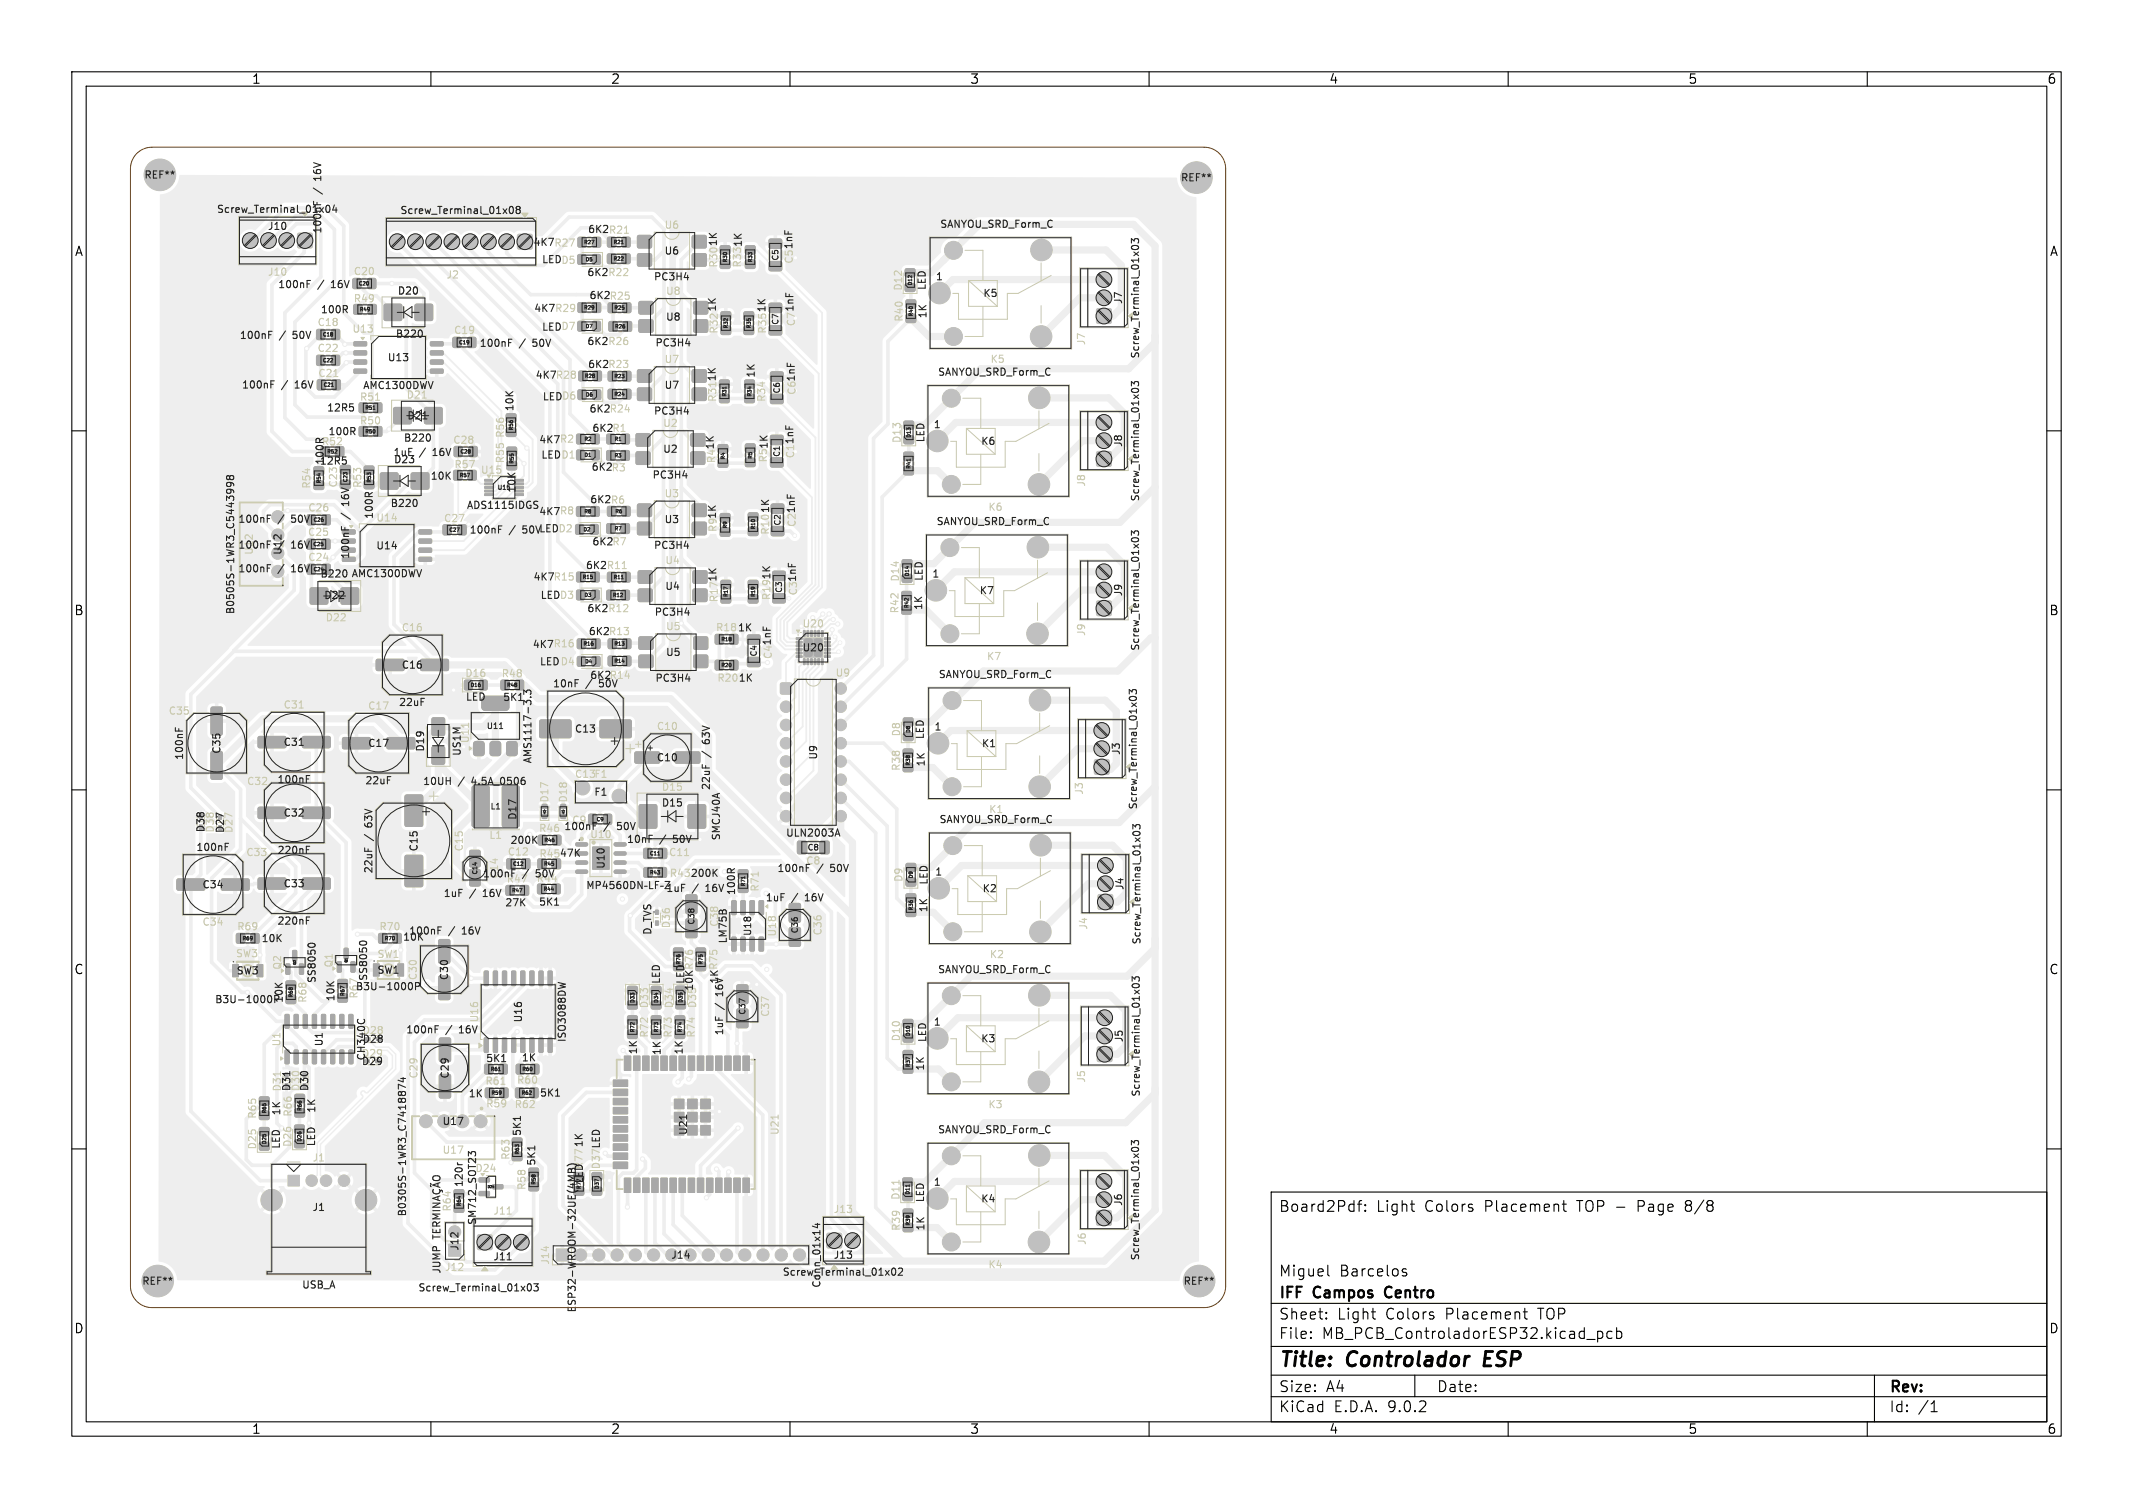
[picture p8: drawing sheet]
<svg xmlns="http://www.w3.org/2000/svg" width="297mm" height="210mm" viewBox="0 0 297 210" stroke-linecap="round" stroke-linejoin="round" font-family="sans-serif">
<defs><g id="words">
<g font-size="2.8">
<text x="178" y="190.9">Title:</text>
<text x="187.7" y="190.9">Controlador</text>
<text x="207.5" y="190.9">ESP</text>
</g>
<g font-size="2.1">
<text x="178" y="169">Board2Pdf:</text>
<text x="191.7" y="169">Light</text>
<text x="198.4" y="169">Colors</text>
<text x="206.9" y="169">Placement</text>
<text x="219.9" y="169">TOP -</text>
<text x="228.5" y="169">Page</text>
<text x="235.3" y="169">8/8</text>
<text x="178" y="178">Miguel</text>
<text x="186.5" y="178">Barcelos</text>
<text x="178" y="184">Sheet:</text>
<text x="178" y="181.2">IFF</text>
<text x="183" y="181.2">Campos</text>
<text x="186.2" y="184">Light</text>
<text x="193" y="184">Colors</text>
<text x="193.6" y="181.2">Centro</text>
<text x="201.5" y="184">Placement</text>
<text x="214.5" y="184">TOP</text>
<text x="178" y="186.7">File:</text>
<text x="184.1" y="186.7">MB_PCB_ControladorESP32.kicad_pcb</text>
<text x="178" y="196.9">KiCad</text>
<text x="178" y="194.1">Size:</text>
<text x="184.7" y="194.1">A4</text>
<text x="185.7" y="196.9">E.D.A.</text>
<text x="193.3" y="196.9">9.0.2</text>
<text x="200" y="194.1">Date:</text>
<text x="263" y="194.3">Rev:</text>
<text x="263" y="196.9">Id:</text>
<text x="267.1" y="196.9">/1</text>
</g>
<g font-size="1.8">
<text x="35" y="11.9">1</text>
<text x="85" y="11.9">2</text>
<text x="135" y="11.9">3</text>
<text x="185" y="11.9">4</text>
<text x="235" y="11.9">5</text>
<text x="285" y="11.9">6</text>
<text x="10.3" y="35.9">A</text>
<text x="285.4" y="35.9">A</text>
<text x="10.3" y="85.9">B</text>
<text x="285.3" y="85.9">B</text>
<text x="10.3" y="135.9">C</text>
<text x="285.3" y="135.9">C</text>
<text x="10.3" y="185.9">D</text>
<text x="285.3" y="185.9">D</text>
<text x="35" y="199.9">1</text>
<text x="85" y="199.9">2</text>
<text x="135" y="199.9">3</text>
<text x="185" y="199.9">4</text>
<text x="235" y="199.9">5</text>
<text x="285" y="199.9">6</text>
</g>
<g font-size="1.4" fill="#222">
<text x="20" y="25.1">REF**</text>
<text x="30.1" y="29.9">Screw_Terminal_01x04</text>
<text x="44.9" y="27" transform="rotate(-90 44.9 27)">/</text>
<text x="44.9" y="24.9" transform="rotate(-90 44.9 24.9)">16V</text>
<text x="164.3" y="25.5">REF**</text>
<text x="37.2" y="32.2">J10</text>
<text x="44.9" y="32.6" transform="rotate(-90 44.9 32.6)">100nF</text>
<text x="55.6" y="30">Screw_Terminal_01x08</text>
<text x="74.2" y="34.5">4K7 R27</text>
<text x="81.8" y="32.7">6K2 R21</text>
<text x="92.4" y="35.7">U6</text>
<text x="100" y="34.4" transform="rotate(-90 100 34.4)">1K</text>
<text x="103.5" y="34.5" transform="rotate(-90 103.5 34.5)">1K</text>
<text x="110.5" y="34.8" transform="rotate(-90 110.5 34.8)">1nF</text>
<text x="130.8" y="31.9">SANYOU_SRD_Form_C</text>
<text x="38.6" y="40.3">100nF</text>
<text x="44.3" y="40.3">/</text>
<text x="46.3" y="40.3">16V</text>
<text x="49.1" y="38.5">C20</text>
<text x="55.3" y="41.2">D20</text>
<text x="75.4" y="36.9">LEDD5</text>
<text x="81.7" y="38.7">6K2 R22</text>
<text x="82" y="41.9">6K2 R25</text>
<text x="91" y="39.3">PC3H4</text>
<text x="100.1" y="37.4" transform="rotate(-90 100.1 37.4)">R30</text>
<text x="103.4" y="37.4" transform="rotate(-90 103.4 37.4)">R33</text>
<text x="125.8" y="40.6" transform="rotate(-90 125.8 40.6)">D12</text>
<text x="129.1" y="40.5" transform="rotate(-90 129.1 40.5)">LED</text>
<text x="130.2" y="39.2">1</text>
<text x="136.8" y="41.6">K5</text>
<text x="33.3" y="47.4">100nF</text>
<text x="38.9" y="47.4">/</text>
<text x="41" y="47.4">50V</text>
<text x="44.1" y="45.6">C18</text>
<text x="44.6" y="43.8">100R</text>
<text x="49.1" y="42.3">R49</text>
<text x="55" y="47.2">B220</text>
<text x="63.1" y="46.7">C19</text>
<text x="74.3" y="43.7">4K7 R29</text>
<text x="75.4" y="46.3">LEDD7</text>
<text x="92.6" y="44.9">U8</text>
<text x="99.9" y="43.5" transform="rotate(-90 99.9 43.5)">1K</text>
<text x="100.1" y="46.6" transform="rotate(-90 100.1 46.6)">R32</text>
<text x="106.8" y="43.6" transform="rotate(-90 106.8 43.6)">1K</text>
<text x="110.7" y="43.5" transform="rotate(-90 110.7 43.5)">1nF</text>
<text x="125.9" y="44.9" transform="rotate(-90 125.9 44.9)">R40</text>
<text x="129.2" y="44.4" transform="rotate(-90 129.2 44.4)">1K</text>
<text x="156.4" y="42.5" transform="rotate(-90 156.4 42.5)">J7</text>
<text x="44.1" y="49.2">C22</text>
<text x="44.2" y="52.7">C21</text>
<text x="53.9" y="50.5">U13</text>
<text x="66.7" y="48.5">100nF</text>
<text x="72.3" y="48.5">/</text>
<text x="74.4" y="48.5">50V</text>
<text x="74.5" y="53">4K7 R28</text>
<text x="81.7" y="48.3">6K2 R26</text>
<text x="81.8" y="51.5">6K2 R23</text>
<text x="91.2" y="48.5">PC3H4</text>
<text x="99.9" y="53.2" transform="rotate(-90 99.9 53.2)">1K</text>
<text x="105.3" y="52.7" transform="rotate(-90 105.3 52.7)">1K</text>
<text x="130.5" y="52.5">SANYOU_SRD_Form_C</text>
<text x="158.8" y="50" transform="rotate(-90 158.8 50)">Screw_Terminal_01x03</text>
<text x="33.6" y="54.3">100nF</text>
<text x="39.2" y="54.3">/</text>
<text x="41.3" y="54.3">16V</text>
<text x="45.4" y="57.5">12R5</text>
<text x="50" y="56">R51</text>
<text x="50" y="59.3">R50</text>
<text x="50.5" y="54.4">AMC1300DWV</text>
<text x="56.6" y="58.6">D21</text>
<text x="71.7" y="57.4" transform="rotate(-90 71.7 57.4)">10K</text>
<text x="75.5" y="56">LEDD6</text>
<text x="82" y="57.7">6K2 R24</text>
<text x="91" y="58">PC3H4</text>
<text x="92.4" y="54.4">U7</text>
<text x="99.9" y="56.1" transform="rotate(-90 99.9 56.1)">R31</text>
<text x="111" y="55.1" transform="rotate(-90 111 55.1)">C61nF</text>
<text x="129.9" y="59.8">1</text>
<text x="44.4" y="64.9">12R5</text>
<text x="44.7" y="62.2">R52</text>
<text x="45.3" y="64.8" transform="rotate(-90 45.3 64.8)">100R</text>
<text x="45.6" y="60.8">100R</text>
<text x="54.7" y="63.7">1uF</text>
<text x="54.8" y="64.7">D23</text>
<text x="56.1" y="61.7">B220</text>
<text x="58.4" y="63.7">/</text>
<text x="60.5" y="63.7">16V</text>
<text x="63" y="62">C28</text>
<text x="63.2" y="65.4">R57</text>
<text x="70.4" y="64.6" transform="rotate(-90 70.4 64.6)">R55</text>
<text x="70.4" y="61.1" transform="rotate(-90 70.4 61.1)">R56</text>
<text x="75" y="62">4K7</text>
<text x="75.3" y="64.1">LED</text>
<text x="78.1" y="64.1">D1</text>
<text x="82.3" y="65.8">6K2 R3</text>
<text x="82.4" y="60.4">6K2 R1</text>
<text x="92.2" y="63.3">U2</text>
<text x="99.6" y="62.7" transform="rotate(-90 99.6 62.7)">1K</text>
<text x="99.8" y="64.6" transform="rotate(-90 99.8 64.6)">R4</text>
<text x="107" y="64.5" transform="rotate(-90 107 64.5)">R51K</text>
<text x="110.8" y="63.9" transform="rotate(-90 110.8 63.9)">C11nF</text>
<text x="125.6" y="61.8" transform="rotate(-90 125.6 61.8)">D13</text>
<text x="128.9" y="61.7" transform="rotate(-90 128.9 61.7)">LED</text>
<text x="136.5" y="62.2">K6</text>
<text x="156.4" y="62.4" transform="rotate(-90 156.4 62.4)">J8</text>
<text x="42.8" y="71.4">C26</text>
<text x="43.4" y="68.2" transform="rotate(-90 43.4 68.2)">R54</text>
<text x="47.1" y="68" transform="rotate(-90 47.1 68)">C23</text>
<text x="48.8" y="70.2" transform="rotate(-90 48.8 70.2)">16V</text>
<text x="50.5" y="68.1" transform="rotate(-90 50.5 68.1)">R53</text>
<text x="54.3" y="70.8">B220</text>
<text x="59.9" y="67">10K</text>
<text x="64.9" y="71.1">ADS1115IDGS</text>
<text x="72" y="68.7" transform="rotate(-90 72 68.7)">10K</text>
<text x="75" y="72">4K7</text>
<text x="82.1" y="70.3">6K2 R6</text>
<text x="90.8" y="66.9">PC3H4</text>
<text x="107.3" y="71.6" transform="rotate(-90 107.3 71.6)">1K</text>
<text x="158.8" y="69.9" transform="rotate(-90 158.8 69.9)">Screw_Terminal_01x03</text>
<text x="33.1" y="73">100nF</text>
<text x="33.1" y="76.6">100nF</text>
<text x="35.4" y="77.4" transform="rotate(-90 35.4 77.4)">U12</text>
<text x="38.7" y="73">/</text>
<text x="38.7" y="76.6">/</text>
<text x="39.4" y="77.4" transform="rotate(-90 39.4 77.4)">U12</text>
<text x="40.8" y="73">50V</text>
<text x="40.8" y="76.6">16V</text>
<text x="42.8" y="74.8">C25</text>
<text x="48.8" y="77.9" transform="rotate(-90 48.8 77.9)">100nF</text>
<text x="48.8" y="72.3" transform="rotate(-90 48.8 72.3)">/</text>
<text x="52.1" y="72.4" transform="rotate(-90 52.1 72.4)">100R</text>
<text x="52.3" y="76.7">U14</text>
<text x="61.7" y="72.9">C27</text>
<text x="65.3" y="74.5">100nF</text>
<text x="70.9" y="74.5">/</text>
<text x="73" y="74.5">50VLEDD2</text>
<text x="82.4" y="76.2">6K2 R7</text>
<text x="91" y="76.7">PC3H4</text>
<text x="92.4" y="73.1">U3</text>
<text x="100" y="74.2" transform="rotate(-90 100 74.2)">R91K</text>
<text x="111" y="73.5" transform="rotate(-90 111 73.5)">C21nF</text>
<text x="130.3" y="73.3">SANYOU_SRD_Form_C</text>
<text x="33.1" y="79.9">100nF</text>
<text x="38.7" y="79.9">/</text>
<text x="40.8" y="79.9">16V</text>
<text x="42.8" y="78.3">C24</text>
<text x="44.5" y="80.6">B220</text>
<text x="45" y="83.6">D22</text>
<text x="48.9" y="80.6">AMC1300DWV</text>
<text x="74.2" y="81.1">4K7</text>
<text x="75.2" y="83.6">LEDD3</text>
<text x="81.5" y="79.5">6K2 R11</text>
<text x="92.5" y="82.4">U4</text>
<text x="100" y="81.1" transform="rotate(-90 100 81.1)">1K</text>
<text x="100.1" y="84" transform="rotate(-90 100.1 84)">R17</text>
<text x="107.5" y="80.8" transform="rotate(-90 107.5 80.8)">1K</text>
<text x="111.2" y="83" transform="rotate(-90 111.2 83)">C31nF</text>
<text x="125.4" y="81.1" transform="rotate(-90 125.4 81.1)">D14</text>
<text x="128.7" y="81" transform="rotate(-90 128.7 81)">LED</text>
<text x="129.7" y="80.6">1</text>
<text x="136.3" y="83">K7</text>
<text x="156.4" y="83.2" transform="rotate(-90 156.4 83.2)">J9</text>
<text x="32.8" y="85.6" transform="rotate(-90 32.8 85.6)">B0505S-1WR3_C5443998</text>
<text x="81.7" y="85.5">6K2 R12</text>
<text x="81.9" y="88.7">6K2 R13</text>
<text x="91.1" y="86">PC3H4</text>
<text x="99.6" y="88.1">R18</text>
<text x="102.7" y="88.1">1K</text>
<text x="125.3" y="85.5" transform="rotate(-90 125.3 85.5)">R42</text>
<text x="128.6" y="85.1" transform="rotate(-90 128.6 85.1)">1K</text>
<text x="55.8" y="93.3">C16</text>
<text x="64.7" y="94.5">D16</text>
<text x="69.7" y="94.5">R48</text>
<text x="74.1" y="90.5">4K7 R16</text>
<text x="75.1" y="92.9">LEDD4</text>
<text x="76.9" y="95.9">10nF</text>
<text x="81.6" y="95.9">/</text>
<text x="82.1" y="94.8">6K2R14</text>
<text x="83.6" y="95.9">50V</text>
<text x="91.2" y="95.2">PC3H4</text>
<text x="92.6" y="91.6">U5</text>
<text x="102.8" y="95.1">1K</text>
<text x="107.7" y="91.9" transform="rotate(-90 107.7 91.9)">C41nF</text>
<text x="111.6" y="90.9">U20</text>
<text x="130.6" y="94.6">SANYOU_SRD_Form_C</text>
<text x="158.8" y="90.7" transform="rotate(-90 158.8 90.7)">Screw_Terminal_01x03</text>
<text x="55.5" y="98.5">22uF</text>
<text x="64.8" y="97.8">LED</text>
<text x="69.9" y="97.8">5K1</text>
<text x="130" y="101.9">1</text>
<text x="25.7" y="105.9" transform="rotate(-90 25.7 105.9)">100nF</text>
<text x="30.9" y="105.1" transform="rotate(-90 30.9 105.1)">C35</text>
<text x="39.4" y="104.1">C31</text>
<text x="51.1" y="104.2">C17</text>
<text x="59.3" y="104.8" transform="rotate(-90 59.3 104.8)">D19</text>
<text x="64.4" y="105.4" transform="rotate(-90 64.4 105.4)">US1M</text>
<text x="65.5" y="103.6" transform="rotate(-90 65.5 103.6)">U11</text>
<text x="74.2" y="106.4" transform="rotate(-90 74.2 106.4)">AMS1117-3.3</text>
<text x="79.9" y="102.2">C13</text>
<text x="91.3" y="106.2">C10</text>
<text x="99.1" y="105.4" transform="rotate(-90 99.1 105.4)">/</text>
<text x="99.1" y="103.4" transform="rotate(-90 99.1 103.4)">63V</text>
<text x="114" y="105.9" transform="rotate(-90 114 105.9)">U9</text>
<text x="125.5" y="107.5" transform="rotate(-90 125.5 107.5)">R38</text>
<text x="125.5" y="102.7" transform="rotate(-90 125.5 102.7)">D8</text>
<text x="128.8" y="103" transform="rotate(-90 128.8 103)">LED</text>
<text x="129" y="106.9" transform="rotate(-90 129 106.9)">1K</text>
<text x="136.6" y="104.3">K1</text>
<text x="156.1" y="105.3" transform="rotate(-90 156.1 105.3)">J3</text>
<text x="38.5" y="109.3">100nF</text>
<text x="39.4" y="113.9">C32</text>
<text x="50.8" y="109.4">22uF</text>
<text x="58.8" y="109.5">10UH</text>
<text x="63.8" y="109.5">/</text>
<text x="65.9" y="109.5">4.5A_0506</text>
<text x="82.6" y="111">F1</text>
<text x="92" y="112.5">D15</text>
<text x="99.1" y="110.1" transform="rotate(-90 99.1 110.1)">22uF</text>
<text x="137.6" y="113.4">K1</text>
<text x="158.5" y="112.8" transform="rotate(-90 158.5 112.8)">Screw_Terminal_01x03</text>
<text x="27.2" y="118.7">100nF</text>
<text x="28.7" y="116" transform="rotate(-90 28.7 116)">D38</text>
<text x="31.4" y="116.1" transform="rotate(-90 31.4 116.1)">D27</text>
<text x="32.6" y="116.1" transform="rotate(-90 32.6 116.1)">D27</text>
<text x="38.5" y="119.1">220nF</text>
<text x="52.1" y="117" transform="rotate(-90 52.1 117)">/</text>
<text x="52.1" y="115" transform="rotate(-90 52.1 115)">63V</text>
<text x="58.4" y="118.7" transform="rotate(-90 58.4 118.7)">C15</text>
<text x="70.6" y="119.3">C12</text>
<text x="71" y="117.7">200K</text>
<text x="72.1" y="114.3" transform="rotate(-90 72.1 114.3)">D17</text>
<text x="74.9" y="116.1">R46</text>
<text x="75" y="119.6">R45</text>
<text x="77.8" y="119.5">47K</text>
<text x="78.5" y="115.8">100nF</text>
<text x="79.6" y="114.9">C9</text>
<text x="84.1" y="115.8">/</text>
<text x="86.2" y="115.8">50V</text>
<text x="87.2" y="117.6">10nF</text>
<text x="91.9" y="117.6">/</text>
<text x="93.9" y="117.6">50V</text>
<text x="100.5" y="117.1" transform="rotate(-90 100.5 117.1)">SMCJ40A</text>
<text x="109.3" y="116.7">ULN2003A</text>
<text x="130.7" y="114.8">SANYOU_SRD_Form_C</text>
<text x="28.1" y="123.9">C34</text>
<text x="39.4" y="123.8">C33</text>
<text x="52.1" y="121.7" transform="rotate(-90 52.1 121.7)">22uF</text>
<text x="61.7" y="125.1">1uF</text>
<text x="65.4" y="125.1">/</text>
<text x="67.1" y="122.4">100nF</text>
<text x="67.5" y="125.1">16V</text>
<text x="69.6" y="122.5" transform="rotate(-90 69.6 122.5)">C14</text>
<text x="70.4" y="123.1">R47</text>
<text x="72.8" y="122.4">/</text>
<text x="74.6" y="123">R44</text>
<text x="74.8" y="122.4">50V</text>
<text x="84.4" y="121.1" transform="rotate(-90 84.4 121.1)">U10</text>
<text x="92.7" y="124.4">1uF</text>
<text x="96.1" y="122.3">200K</text>
<text x="96.4" y="124.4">/</text>
<text x="98.5" y="124.4">16V</text>
<text x="102.5" y="124.8" transform="rotate(-90 102.5 124.8)">100R</text>
<text x="106.5" y="125.7">1uF</text>
<text x="108.1" y="121.6">100nF</text>
<text x="110.3" y="125.7">/</text>
<text x="112.1" y="120.6">C8</text>
<text x="112.3" y="125.7">16V</text>
<text x="113.8" y="121.6">/</text>
<text x="115.8" y="121.6">50V</text>
<text x="125.9" y="122.9" transform="rotate(-90 125.9 122.9)">D9</text>
<text x="129.4" y="123.3" transform="rotate(-90 129.4 123.3)">LED</text>
<text x="130.1" y="122.1">1</text>
<text x="136.7" y="124.5">K2</text>
<text x="156.6" y="124.1" transform="rotate(-90 156.6 124.1)">J4</text>
<text x="32.9" y="129.8">R69</text>
<text x="36.3" y="131.4">10K</text>
<text x="38.5" y="129">220nF</text>
<text x="52.7" y="129.8">R70</text>
<text x="56" y="131.2">10K</text>
<text x="56.9" y="130.4">100nF</text>
<text x="62.5" y="130.4">/</text>
<text x="64.5" y="130.4">16V</text>
<text x="70.2" y="126.4">27K</text>
<text x="74.9" y="126.3">5K1</text>
<text x="90.9" y="130.3" transform="rotate(-90 90.9 130.3)">D_TVS</text>
<text x="100.2" y="129.2" transform="rotate(-90 100.2 129.2)">C38</text>
<text x="101.4" y="131.5" transform="rotate(-90 101.4 131.5)">LM75B</text>
<text x="129.3" y="127.2" transform="rotate(-90 129.3 127.2)">1K</text>
<text x="159" y="131.6" transform="rotate(-90 159 131.6)">Screw_Terminal_01x03</text>
<text x="32.7" y="133.5">SW3</text>
<text x="32.8" y="135.9">SW3</text>
<text x="39.4" y="135.1" transform="rotate(-90 39.4 135.1)">Q2</text>
<text x="44.2" y="137" transform="rotate(-90 44.2 137)">SS8050</text>
<text x="46.5" y="134.8" transform="rotate(-90 46.5 134.8)">Q1</text>
<text x="51.3" y="136.7" transform="rotate(-90 51.3 136.7)">SS8050</text>
<text x="52.4" y="133.6">SW1</text>
<text x="52.4" y="135.8">SW1</text>
<text x="58.2" y="136.6" transform="rotate(-90 58.2 136.6)">C30</text>
<text x="62.6" y="136.6" transform="rotate(-90 62.6 136.6)">C30</text>
<text x="92.1" y="137.1" transform="rotate(-90 92.1 137.1)">LED</text>
<text x="95.5" y="137.1" transform="rotate(-90 95.5 137.1)">LED</text>
<text x="100.2" y="137.1" transform="rotate(-90 100.2 137.1)">1KR75</text>
<text x="130.5" y="135.7">SANYOU_SRD_Form_C</text>
<text x="29.8" y="139.9">B3U-1000P</text>
<text x="39.6" y="139.8" transform="rotate(-90 39.6 139.8)">10K</text>
<text x="46.8" y="139.6" transform="rotate(-90 46.8 139.6)">10K</text>
<text x="49.4" y="138.1">B3U-1000P</text>
<text x="50" y="139.2" transform="rotate(-90 50 139.2)">R67</text>
<text x="72.9" y="142.5" transform="rotate(-90 72.9 142.5)">U16</text>
<text x="90.4" y="140.5" transform="rotate(-90 90.4 140.5)">D33</text>
<text x="93.9" y="140.5" transform="rotate(-90 93.9 140.5)">D34</text>
<text x="96.7" y="138.1" transform="rotate(-90 96.7 138.1)">10K R76</text>
<text x="97.1" y="140.5" transform="rotate(-90 97.1 140.5)">D35</text>
<text x="100.9" y="140.6" transform="rotate(-90 100.9 140.6)">/</text>
<text x="100.9" y="138.5" transform="rotate(-90 100.9 138.5)">16V</text>
<text x="129.9" y="143">1</text>
<text x="45.1" y="145.8" transform="rotate(-90 45.1 145.8)">U1</text>
<text x="50.3" y="147.4">D29</text>
<text x="50.3" y="148.5">D29</text>
<text x="50.4" y="144.2">D28</text>
<text x="50.4" y="145.4">D28</text>
<text x="51" y="147.8" transform="rotate(-90 51 147.8)">CH340C</text>
<text x="56.5" y="144.1">100nF</text>
<text x="62.1" y="144.1">/</text>
<text x="64.1" y="144.1">16V</text>
<text x="67.6" y="148.1">5K1</text>
<text x="72.6" y="148">1K</text>
<text x="79" y="145.2" transform="rotate(-90 79 145.2)">ISO3088DW</text>
<text x="88.9" y="146.9" transform="rotate(-90 88.9 146.9)">1K</text>
<text x="90.4" y="144.6" transform="rotate(-90 90.4 144.6)">R72</text>
<text x="92.2" y="147" transform="rotate(-90 92.2 147)">1K</text>
<text x="93.7" y="144.6" transform="rotate(-90 93.7 144.6)">R73</text>
<text x="95.3" y="147" transform="rotate(-90 95.3 147)">1K</text>
<text x="100.9" y="144.3" transform="rotate(-90 100.9 144.3)">1uF</text>
<text x="125.5" y="145.1" transform="rotate(-90 125.5 145.1)">D10</text>
<text x="128.9" y="149.2" transform="rotate(-90 128.9 149.2)">1K</text>
<text x="129.2" y="145.2" transform="rotate(-90 129.2 145.2)">LED</text>
<text x="136.5" y="145.4">K3</text>
<text x="156.5" y="145.3" transform="rotate(-90 156.5 145.3)">J5</text>
<text x="35.9" y="155.9" transform="rotate(-90 35.9 155.9)">R65</text>
<text x="39.2" y="155.4" transform="rotate(-90 39.2 155.4)">1K</text>
<text x="40.6" y="152.1" transform="rotate(-90 40.6 152.1)">D31</text>
<text x="40.8" y="155.6" transform="rotate(-90 40.8 155.6)">R66</text>
<text x="43.1" y="152.1" transform="rotate(-90 43.1 152.1)">D30</text>
<text x="44.1" y="155.1" transform="rotate(-90 44.1 155.1)">1K</text>
<text x="62.7" y="150.3" transform="rotate(-90 62.7 150.3)">C29</text>
<text x="65.2" y="153">1K</text>
<text x="67.5" y="151.3">R61</text>
<text x="71.9" y="151.1">R60</text>
<text x="75.1" y="152.9">5K1</text>
<text x="158.9" y="152.8" transform="rotate(-90 158.9 152.8)">Screw_Terminal_01x03</text>
<text x="35.9" y="160.2" transform="rotate(-90 35.9 160.2)">D25</text>
<text x="39.2" y="160.1" transform="rotate(-90 39.2 160.1)">LED</text>
<text x="40.8" y="159.8" transform="rotate(-90 40.8 159.8)">D26</text>
<text x="44.1" y="159.7" transform="rotate(-90 44.1 159.7)">LED</text>
<text x="61.5" y="156.9">U17</text>
<text x="71.2" y="161.6" transform="rotate(-90 71.2 161.6)">R63</text>
<text x="72.7" y="158.3" transform="rotate(-90 72.7 158.3)">5K1</text>
<text x="81.3" y="159.9" transform="rotate(-90 81.3 159.9)">1K</text>
<text x="95.9" y="158.2" transform="rotate(-90 95.9 158.2)">U21</text>
<text x="130.5" y="158">SANYOU_SRD_Form_C</text>
<text x="64.6" y="165.4" transform="rotate(-90 64.6 165.4)">120r</text>
<text x="66.1" y="163.4">D24</text>
<text x="73.4" y="165.8" transform="rotate(-90 73.4 165.8)">R58</text>
<text x="74.7" y="162.4" transform="rotate(-90 74.7 162.4)">5K1</text>
<text x="81.3" y="162.9" transform="rotate(-90 81.3 162.9)">R77</text>
<text x="81.4" y="164.9" transform="rotate(-90 81.4 164.9)">LED</text>
<text x="83.7" y="162.9" transform="rotate(-90 83.7 162.9)">D37 LED</text>
<text x="125.5" y="167.2" transform="rotate(-90 125.5 167.2)">D11</text>
<text x="128.9" y="167.5" transform="rotate(-90 128.9 167.5)">LED</text>
<text x="129.9" y="165.3">1</text>
<text x="136.5" y="167.7">K4</text>
<text x="43.4" y="168.8">J1</text>
<text x="56.7" y="169.5" transform="rotate(-90 56.7 169.5)">B0305S-1WR3_C7418874</text>
<text x="63" y="168.8" transform="rotate(-90 63 168.8)">R64</text>
<text x="66.5" y="170.7" transform="rotate(-90 66.5 170.7)">SM712_SOT23</text>
<text x="125.5" y="171.5" transform="rotate(-90 125.5 171.5)">R39</text>
<text x="128.9" y="171.5" transform="rotate(-90 128.9 171.5)">1K</text>
<text x="156.4" y="168.1" transform="rotate(-90 156.4 168.1)">J6</text>
<text x="19.7" y="179.1">REF**</text>
<text x="42" y="179.6">USB_A</text>
<text x="61.5" y="177.5" transform="rotate(-90 61.5 177.5)">JUMP</text>
<text x="64" y="174.3" transform="rotate(-90 64 174.3)">J12</text>
<text x="68.6" y="175.7">J11</text>
<text x="93.4" y="175.5">J14</text>
<text x="108.9" y="177.9">Screw_Terminal_01x02</text>
<text x="114.4" y="179.4" transform="rotate(-90 114.4 179.4)">Conn_01x14</text>
<text x="116" y="175.5">J13</text>
<text x="158.8" y="175.6" transform="rotate(-90 158.8 175.6)">Screw_Terminal_01x03</text>
<text x="164.7" y="179.1">REF**</text>
<text x="58.2" y="180.1">Screw_Terminal_01x03</text>
<text x="80.4" y="182.9" transform="rotate(-90 80.4 182.9)">ESP32-WROOM-32UE(4MB)</text>
</g>
<g font-size="1.4" fill="#cca">
<text x="92.4" y="32.1">U6</text>
<text x="37.2" y="38.6">J10</text>
<text x="62.1" y="39">J2</text>
<text x="92.6" y="41.3">U8</text>
<text x="110.6" y="36.8" transform="rotate(-90 110.6 36.8)">C5</text>
<text x="49" y="46.5">U13</text>
<text x="106.9" y="46.6" transform="rotate(-90 106.9 46.6)">R35</text>
<text x="110.9" y="45.5" transform="rotate(-90 110.9 45.5)">C7</text>
<text x="92.4" y="50.8">U7</text>
<text x="137.8" y="50.7">K5</text>
<text x="151.3" y="48.2" transform="rotate(-90 151.3 48.2)">J7</text>
<text x="56.5" y="55.7">D21</text>
<text x="92.2" y="59.7">U2</text>
<text x="106.8" y="56.1" transform="rotate(-90 106.8 56.1)">R34</text>
<text x="77.9" y="61.9">R2</text>
<text x="66.9" y="66.2">U15</text>
<text x="77.9" y="71.9">R8</text>
<text x="92.4" y="69.5">U3</text>
<text x="137.5" y="71.3">K6</text>
<text x="151.3" y="67.9" transform="rotate(-90 151.3 67.9)">J8</text>
<text x="52.3" y="72.8">U14</text>
<text x="107.3" y="74.6" transform="rotate(-90 107.3 74.6)">R10</text>
<text x="77" y="81.1">R15</text>
<text x="92.5" y="78.8">U4</text>
<text x="107.5" y="83.7" transform="rotate(-90 107.5 83.7)">R19</text>
<text x="45.2" y="86.7">D22</text>
<text x="55.8" y="88.1">C16</text>
<text x="92.6" y="88">U5</text>
<text x="111.6" y="87.6">U20</text>
<text x="151.3" y="88.7" transform="rotate(-90 151.3 88.7)">J9</text>
<text x="99.8" y="95.1">R20</text>
<text x="116.2" y="94.4">U9</text>
<text x="137.3" y="92.1">K7</text>
<text x="23.4" y="99.7">C35</text>
<text x="39.4" y="98.9">C31</text>
<text x="51.1" y="99">C17</text>
<text x="91.3" y="101.9">C10</text>
<text x="34.3" y="109.5">C32</text>
<text x="76.6" y="111.9" transform="rotate(-90 76.6 111.9)">D17</text>
<text x="79.2" y="111.9" transform="rotate(-90 79.2 111.9)">D18</text>
<text x="79.9" y="108.5">C13F1</text>
<text x="92" y="110.3">D15</text>
<text x="151" y="110.8" transform="rotate(-90 151 110.8)">J3</text>
<text x="30" y="116.1" transform="rotate(-90 30 116.1)">D38</text>
<text x="34.2" y="119.4">C33</text>
<text x="64.7" y="118.7" transform="rotate(-90 64.7 118.7)">C15</text>
<text x="68" y="117">L1</text>
<text x="82.1" y="116.9">U10</text>
<text x="93" y="119.4">C11</text>
<text x="93.1" y="122.3">R43</text>
<text x="105.8" y="124.3" transform="rotate(-90 105.8 124.3)">R71</text>
<text x="28.1" y="129.1">C34</text>
<text x="93.5" y="129.4" transform="rotate(-90 93.5 129.4)">D36</text>
<text x="108.3" y="130.5" transform="rotate(-90 108.3 130.5)">U18</text>
<text x="114.6" y="130.4" transform="rotate(-90 114.6 130.4)">C36</text>
<text x="151.6" y="129.6" transform="rotate(-90 151.6 129.6)">J4</text>
<text x="137.7" y="133.6">K2</text>
<text x="42.9" y="139.8" transform="rotate(-90 42.9 139.8)">R68</text>
<text x="66.8" y="142.5" transform="rotate(-90 66.8 142.5)">U16</text>
<text x="107.3" y="141.7" transform="rotate(-90 107.3 141.7)">C37</text>
<text x="39.2" y="145.8" transform="rotate(-90 39.2 145.8)">U1</text>
<text x="97" y="144.6" transform="rotate(-90 97 144.6)">R74</text>
<text x="39.3" y="152.1" transform="rotate(-90 39.3 152.1)">D31</text>
<text x="41.9" y="152.1" transform="rotate(-90 41.9 152.1)">D30</text>
<text x="58.3" y="150.3" transform="rotate(-90 58.3 150.3)">C29</text>
<text x="67.6" y="154.4">R59</text>
<text x="71.6" y="154.5">R62</text>
<text x="137.5" y="154.5">K3</text>
<text x="151.3" y="150.9" transform="rotate(-90 151.3 150.9)">J5</text>
<text x="43.4" y="162">J1</text>
<text x="61.5" y="160.9">U17</text>
<text x="108.6" y="158.2" transform="rotate(-90 108.6 158.2)">U21</text>
<text x="68.6" y="169.4">J11</text>
<text x="116" y="169.1">J13</text>
<text x="151.4" y="173.5" transform="rotate(-90 151.4 173.5)">J6</text>
<text x="61.8" y="177.2">J12</text>
<text x="76.6" y="176.2" transform="rotate(-90 76.6 176.2)">J14</text>
<text x="137.5" y="176.8">K4</text>
</g>
<text font-size="1.3" fill="#222" x="104.8" y="130.4" transform="rotate(-90 104.8 130.4)">U18</text>
<g font-size="1.1" fill="#222">
<text x="108.5" y="36.4" transform="rotate(-90 108.5 36.4)">C5</text>
<text x="108.5" y="45.3" transform="rotate(-90 108.5 45.3)">C7</text>
<text x="108.7" y="54.9" transform="rotate(-90 108.7 54.9)">C6</text>
<text x="108.7" y="63.7" transform="rotate(-90 108.7 63.7)">C1</text>
<text x="108.8" y="73.3" transform="rotate(-90 108.8 73.3)">C2</text>
<text x="109" y="82.6" transform="rotate(-90 109 82.6)">C3</text>
<text x="105.5" y="91.5" transform="rotate(-90 105.5 91.5)">C4</text>
<text x="67.7" y="101.7">U11</text>
<text x="68.2" y="112.9">L1</text>
<text x="112.4" y="118.6">C8</text>
<text x="96.8" y="128.9" transform="rotate(-90 96.8 128.9)">C38</text>
<text x="111.3" y="130.1" transform="rotate(-90 111.3 130.1)">C36</text>
<text x="103.9" y="141.4" transform="rotate(-90 103.9 141.4)">C37</text>
</g>
<g font-size=".8" fill="#222">
<text x="69.2" y="68.3">U15</text>
<text x="66.6" y="121.8" transform="rotate(-90 66.6 121.8)">C14</text>
</g>
<g font-size=".7" fill="#222">
<text x="81.3" y="34.1">R27</text>
<text x="85.4" y="34.1">R21</text>
<text x="49.9" y="39.9">C20</text>
<text x="81.5" y="36.5">D5</text>
<text x="85.4" y="36.4">R22</text>
<text x="101.3" y="36.6" transform="rotate(-90 101.3 36.6)">R30</text>
<text x="104.8" y="36.6" transform="rotate(-90 104.8 36.6)">R33</text>
<text x="127.1" y="39.8" transform="rotate(-90 127.1 39.8)">D12</text>
<text x="44.9" y="47">C18</text>
<text x="50" y="43.5">R49</text>
<text x="81.3" y="43.2">R29</text>
<text x="81.5" y="45.8">D7</text>
<text x="85.5" y="43.2">R25</text>
<text x="85.6" y="45.8">R26</text>
<text x="101.4" y="45.8" transform="rotate(-90 101.4 45.8)">R32</text>
<text x="104.6" y="45.8" transform="rotate(-90 104.6 45.8)">R35</text>
<text x="127.2" y="44.1" transform="rotate(-90 127.2 44.1)">R40</text>
<text x="44.9" y="50.6">C22</text>
<text x="45" y="54">C21</text>
<text x="63.9" y="48.1">C19</text>
<text x="81.4" y="52.7">R28</text>
<text x="85.5" y="52.8">R23</text>
<text x="50.8" y="57.2">R51</text>
<text x="71.5" y="60" transform="rotate(-90 71.5 60)">R56</text>
<text x="81.5" y="55.3">D6</text>
<text x="85.5" y="55.3">R24</text>
<text x="101.2" y="55.3" transform="rotate(-90 101.2 55.3)">R31</text>
<text x="104.7" y="55.3" transform="rotate(-90 104.7 55.3)">R34</text>
<text x="45.5" y="63.3">R52</text>
<text x="50.8" y="60.5">R50</text>
<text x="64" y="63.3">C28</text>
<text x="71.6" y="64.6" transform="rotate(-90 71.6 64.6)">R55</text>
<text x="81.3" y="61.5">R2</text>
<text x="81.3" y="63.7">D1</text>
<text x="85.5" y="63.8">R3</text>
<text x="85.5" y="61.5">R1</text>
<text x="101" y="64.1" transform="rotate(-90 101 64.1)">R4</text>
<text x="104.8" y="64" transform="rotate(-90 104.8 64)">R5</text>
<text x="126.9" y="65.3" transform="rotate(-90 126.9 65.3)">R41</text>
<text x="126.9" y="61" transform="rotate(-90 126.9 61)">D13</text>
<text x="44.8" y="67.4" transform="rotate(-90 44.8 67.4)">R54</text>
<text x="48.5" y="67.2" transform="rotate(-90 48.5 67.2)">C23</text>
<text x="51.8" y="67.3" transform="rotate(-90 51.8 67.3)">R53</text>
<text x="63.9" y="66.6">R57</text>
<text x="81.3" y="71.6">R8</text>
<text x="85.6" y="71.6">R6</text>
<text x="43.6" y="76.2">C25</text>
<text x="43.6" y="72.8">C26</text>
<text x="62.5" y="74.2">C27</text>
<text x="81.2" y="74.1">D2</text>
<text x="85.5" y="74">R7</text>
<text x="101.3" y="73.7" transform="rotate(-90 101.3 73.7)">R9</text>
<text x="105.2" y="73.8" transform="rotate(-90 105.2 73.8)">R10</text>
<text x="43.6" y="79.7">C24</text>
<text x="81.1" y="80.7">R15</text>
<text x="81.3" y="83.2">D3</text>
<text x="85.3" y="83.3">R12</text>
<text x="85.4" y="80.8">R11</text>
<text x="101.4" y="83.2" transform="rotate(-90 101.4 83.2)">R17</text>
<text x="105.2" y="83.2" transform="rotate(-90 105.2 83.2)">R19</text>
<text x="126.7" y="80.3" transform="rotate(-90 126.7 80.3)">D14</text>
<text x="100.4" y="89.4">R18</text>
<text x="126.6" y="84.7" transform="rotate(-90 126.6 84.7)">R42</text>
<text x="65.5" y="95.8">D16</text>
<text x="70.5" y="95.8">R48</text>
<text x="81.2" y="90">R16</text>
<text x="81.4" y="92.5">D4</text>
<text x="85.5" y="90">R13</text>
<text x="85.5" y="92.4">R14</text>
<text x="100.4" y="93">R20</text>
<text x="126.8" y="106.7" transform="rotate(-90 126.8 106.7)">R38</text>
<text x="126.8" y="102.1" transform="rotate(-90 126.8 102.1)">D8</text>
<text x="75.7" y="117.4">R46</text>
<text x="83" y="114.5">C9</text>
<text x="90.4" y="119.2">C11</text>
<text x="71.2" y="124.4">R47</text>
<text x="71.4" y="120.7">C12</text>
<text x="75.6" y="124.2">R44</text>
<text x="75.7" y="120.7">R45</text>
<text x="90.4" y="121.9">R43</text>
<text x="103.8" y="123.5" transform="rotate(-90 103.8 123.5)">R71</text>
<text x="127.2" y="122.4" transform="rotate(-90 127.2 122.4)">D9</text>
<text x="33.7" y="131.1">R69</text>
<text x="53.5" y="131.1">R70</text>
<text x="127.2" y="126.8" transform="rotate(-90 127.2 126.8)">R36</text>
<text x="94.8" y="134.4" transform="rotate(-90 94.8 134.4)">R76</text>
<text x="97.9" y="134.4" transform="rotate(-90 97.9 134.4)">R75</text>
<text x="40.9" y="139" transform="rotate(-90 40.9 139)">R68</text>
<text x="48.1" y="138.8" transform="rotate(-90 48.1 138.8)">R67</text>
<text x="88.4" y="143.8" transform="rotate(-90 88.4 143.8)">R72</text>
<text x="88.4" y="139.7" transform="rotate(-90 88.4 139.7)">D33</text>
<text x="91.7" y="143.8" transform="rotate(-90 91.7 143.8)">R73</text>
<text x="91.7" y="139.7" transform="rotate(-90 91.7 139.7)">D34</text>
<text x="95" y="143.8" transform="rotate(-90 95 143.8)">R74</text>
<text x="95.1" y="139.7" transform="rotate(-90 95.1 139.7)">D35</text>
<text x="68.3" y="149.3">R61</text>
<text x="72.7" y="149.3">R60</text>
<text x="126.8" y="148.7" transform="rotate(-90 126.8 148.7)">R37</text>
<text x="126.8" y="144.3" transform="rotate(-90 126.8 144.3)">D10</text>
<text x="37.2" y="155.1" transform="rotate(-90 37.2 155.1)">R65</text>
<text x="42.1" y="154.8" transform="rotate(-90 42.1 154.8)">R66</text>
<text x="68.4" y="152.6">R59</text>
<text x="72.6" y="152.6">R62</text>
<text x="37.2" y="159.4" transform="rotate(-90 37.2 159.4)">D25</text>
<text x="42.1" y="159.1" transform="rotate(-90 42.1 159.1)">D26</text>
<text x="72.4" y="160.9" transform="rotate(-90 72.4 160.9)">R63</text>
<text x="74.7" y="165.1" transform="rotate(-90 74.7 165.1)">R58</text>
<text x="81" y="165.7" transform="rotate(-90 81 165.7)">R77</text>
<text x="83.5" y="165.7" transform="rotate(-90 83.5 165.7)">D37</text>
<text x="126.7" y="166.4" transform="rotate(-90 126.7 166.4)">D11</text>
<text x="64.3" y="168.1" transform="rotate(-90 64.3 168.1)">R64</text>
<text x="126.8" y="170.7" transform="rotate(-90 126.8 170.7)">R39</text>
</g>
<g font-size=".4" fill="#222">
<text x="41.3" y="134.4" transform="rotate(-90 41.3 134.4)">Q2</text>
<text x="48.4" y="134.1" transform="rotate(-90 48.4 134.1)">Q1</text>
<text x="67.9" y="165.5">D24</text>
</g>
</g></defs>
<g fill="#eee" stroke="#eee" stroke-width=".14">
<path d="M41.5 32.5h.2h1.7l.1 .2-.1 1.8-.1 .1-1.8-.1-.1-1.8z"/>
<path d="M100.3 71.6l.2-.1 1.1 .1 .1 .2-.1 .8-.2 .1-1.1-.1v-.1z"/>
<path d="M100.3 73.6l.2-.1 1.1 .1 .1 .2-.1 .8-.2 .1-1.1-.1v-.1z"/>
<path d="M104.2 71.5l.2-.1 1.1 .1 .1 .2-.1 .8-.2 .1-1.1-.1v-.1z"/>
<path d="M104.2 73.5l.2-.1 1.1 .1 .1 .2-.1 .8-.2 .1-1.1-.1v-.1z"/>
<path d="M107.1 33.3h.2h1.5l.1 .2-.1 1-.2 .1-1.5-.1v-.1z"/>
<path d="M107.1 36.5l.2-.1 1.5 .1 .1 .2-.1 1h-.2h-1.5v-.2z"/>
<path d="M103.8 36.3l.2-.1 1.1 .1 .1 .2-.1 .8-.2 .1-1.1-.1v-.1z"/>
<path d="M103.8 34.3l.2-.1 1.1 .1 .1 .2-.1 .8-.2 .1-1.1-.1v-.1z"/>
<path d="M100.3 36.3l.2-.1 1.1 .1 .1 .2-.1 .8-.2 .1-1.1-.1v-.1z"/>
<path d="M100.3 34.3l.2-.1 1.1 .1 .1 .2-.1 .8-.2 .1-1.1-.1v-.1z"/>
<path d="M24.7 122.5l.2-.1h3.5l.1 .2v1.2l-.2 .2h-3.5l-.2-.3z"/>
<path d="M30.9 122.5l.1-.1h3.6l.1 .2v1.2l-.2 .2h-3.6l-.1-.3z"/>
<path d="M82.5 165.4l.2-.1 1 .1 .1 .2-.1 .8-.1 .1-1.1-.1-.1-.2z"/>
<path d="M82.5 163.3h.2h1l.1 .2-.1 .8-.1 .1-1.1-.1-.1-.1z"/>
<path d="M80 165.3h.2h1l.1 .2-.1 .9-.1 .1-1.1-.1-.1-.2z"/>
<path d="M42.2 112.5l.1-.1h3.6l.1 .3v1.1l-.2 .2h-3.6l-.1-.2z"/>
<path d="M36 112.5l.2-.1h3.5l.1 .3v1.1l-.2 .2h-3.5l-.2-.2z"/>
<path d="M47 134l.4-.1 .1 .1v1.2v.2l-.5-.1z"/>
<path d="M48.9 134l.4-.1 .1 .1v1.2v.2l-.5-.1z"/>
<path d="M47.9 132.1l.4-.1 .2 .1v1.3l-.1 .1-.5-.1z"/>
<path d="M40.8 132.4l.4-.1 .1 .1v1.3l-.1 .1-.5-.1z"/>
<path d="M41.7 134.3l.4-.1 .2 .1v1.2l-.1 .2-.5-.1z"/>
<path d="M39.8 134.3l.4-.1 .2 .1v1.2l-.1 .2-.5-.1z"/>
<path d="M39.9 136.7l.1-.1 1.1 .1 .1 .1-.1 .9-.2 .1-1-.1-.1-.2z"/>
<path d="M39.9 138.7l.1-.1 1.1 .1 .1 .1-.1 .9-.2 .1-1-.1-.1-.2z"/>
<path d="M47.1 136.5l.1-.1 1.1 .1 .1 .1-.1 .9-.2 .1-1-.1-.1-.2z"/>
<path d="M47.1 138.5l.1-.1 1.1 .1 .1 .1-.1 .9-.2 .1-1-.1-.1-.2z"/>
<path d="M29.4 104.7l1.3-.1 .2 .2 .1 3.5-.2 .2-1.2 .1-.2-.2v-3.5z"/>
<path d="M29.4 98.5h1.3l.2 .1 .1 3.5-.2 .3h-1.2l-.2-.2v-3.5z"/>
<path d="M93.8 132.1l.2-.1 1.1 .1 .1 .2-.1 .8-.2 .1-1.1-.1v-.1z"/>
<path d="M93.8 134.1l.2-.1 1.1 .1 .1 .2-.1 .8-.2 .1-1.1-.1v-.1z"/>
<path d="M72.1 32.7l.2-.1 1.8 .1v1.8v.1l-.2 .1-1.8-.1-.1-.1z"/>
<path d="M75.5 113.4h.6v.6h-.6z"/>
<path d="M75.5 112h.6v.6h-.6z"/>
<path d="M82.6 35.5l.1-.1 .9 .1v.2v1.1h-.2h-.8l-.1-.2z"/>
<path d="M80.5 35.5l.2-.1 .8 .1 .1 .2-.1 1.1h-.2h-.8l-.1-.2z"/>
<path d="M86.6 35.4l.2-.1 .9 .1 .1 .2-.1 1.1h-.2h-.9v-.2z"/>
<path d="M84.6 35.4l.2-.1 .9 .1 .1 .2-.1 1.1h-.2h-.9v-.2z"/>
<path d="M84.6 33.1l.2-.1 .9 .1 .1 .2-.1 1-.2 .1-.9-.1v-.1z"/>
<path d="M86.6 33.1l.2-.1 .9 .1 .1 .2-.1 1-.2 .1-.9-.1v-.1z"/>
<path d="M80.5 33.1l.2-.1 .9 .1 .1 .2-.1 1.1h-.2h-.9v-.2z"/>
<path d="M82.5 33.1l.2-.1 .9 .1 .1 .2-.1 1.1h-.2h-.9v-.2z"/>
<path d="M110.9 88.8h.8v.2l-.8 .1z"/>
<path d="M110.9 89.3h.8v.2l-.8 .1z"/>
<path d="M110.9 89.8h.8v.2l-.8 .1z"/>
<path d="M110.9 90.3h.8v.2l-.8 .1z"/>
<path d="M110.9 90.8h.8v.2l-.8 .1z"/>
<path d="M110.9 91.3h.8v.2l-.8 .1z"/>
<path d="M111.9 91.8h.2v.8l-.2-.1z"/>
<path d="M112.4 91.8h.2v.8l-.2-.1z"/>
<path d="M112.9 91.8h.2v.8l-.2-.1z"/>
<path d="M113.4 91.8h.2v.8l-.2-.1z"/>
<path d="M113.9 91.8h.2v.8l-.2-.1z"/>
<path d="M114.4 91.8h.2v.8l-.2-.1z"/>
<path d="M114.8 91.3h.8v.2l-.8 .1z"/>
<path d="M114.8 90.8h.8v.2l-.8 .1z"/>
<path d="M114.8 90.3h.8v.2l-.8 .1z"/>
<path d="M114.8 89.8h.8v.2l-.8 .1z"/>
<path d="M114.8 89.3h.8v.2l-.8 .1z"/>
<path d="M114.8 88.8h.8v.2l-.8 .1z"/>
<path d="M114.4 87.8h.2v.8h-.2z"/>
<path d="M113.9 87.8h.2v.8h-.2z"/>
<path d="M113.4 87.8h.2v.8h-.2z"/>
<path d="M112.9 87.8h.2v.8h-.2z"/>
<path d="M112.4 87.8h.2v.8h-.2z"/>
<path d="M111.9 87.8h.2v.8h-.2z"/>
<path d="M111.9 88.8h2.7v2.7h-2.7z"/>
<path d="M126.2 122.3h.2h1.1v.2v.9h-.2h-1.1l-.1-.2z"/>
<path d="M126.2 120.3l.2-.1 1.1 .1v.2v.8l-.2 .1-1.1-.1-.1-.2z"/>
<path d="M126.2 126.5h.2h1.1v.2v.9l-.2 .1-1.1-.1-.1-.2z"/>
<path d="M126.2 124.5h.2h1.1v.2v.9l-.2 .1-1.1-.1-.1-.2z"/>
<path d="M125.8 100h.2h1.1l.1 .2-.1 .8-.2 .1-1.1-.1v-.1z"/>
<path d="M125.8 102.1l.2-.1 1.1 .1 .1 .2-.1 .8-.2 .1-1.1-.1v-.2z"/>
<path d="M125.8 148.3h.2h1.1v.2v.9l-.2 .1-1.1-.1-.1-.2z"/>
<path d="M125.8 146.3h.2h1.1v.2v.9l-.2 .1-1.1-.1-.1-.2z"/>
<path d="M125.8 144.1l.2-.1 1.1 .1v.2v.8l-.2 .1-1.1-.1-.1-.2z"/>
<path d="M125.8 142h.2h1.1v.2v.8l-.2 .1-1.1-.1-.1-.1z"/>
<path d="M125.8 164.1l.1-.1 1.1 .1 .1 .2-.1 .8-.2 .1-1-.1-.1-.2z"/>
<path d="M125.8 166.1h.1h1.1l.1 .2-.1 .9h-.2h-1l-.1-.2z"/>
<path d="M125.9 58.7l.2-.1 1.1 .1v.2v.8l-.2 .1-1.1-.1-.1-.2z"/>
<path d="M125.9 60.7h.2h1.1v.2v.9h-.2h-1.1l-.1-.2z"/>
<path d="M126.1 39.5h.2h1l.1 .2-.1 .8-.1 .1-1.1-.1-.1-.1z"/>
<path d="M126.1 37.5l.2-.1 1 .1 .1 .2-.1 .8-.1 .1-1.1-.1-.1-.2z"/>
<path d="M125.7 78l.1-.1 1.1 .1 .1 .2-.1 .8-.2 .1-1-.1-.1-.2z"/>
<path d="M125.7 80h.1h1.1l.1 .2-.1 .9h-.2h-1l-.1-.2z"/>
<path d="M125.8 168.4h.2h1.1v.2v.9l-.2 .1-1.1-.1-.1-.2z"/>
<path d="M125.8 170.4h.2h1.1v.2v.9l-.2 .1-1.1-.1-.1-.2z"/>
<path d="M125.6 82.4h.2h1.1v.2v.9l-.2 .1-1.1-.1-.1-.2z"/>
<path d="M125.6 84.4h.2h1.1v.2v.9l-.2 .1-1.1-.1-.1-.2z"/>
<path d="M126.2 43.8l.2-.1 1.1 .1v.2v.9h-.2h-1.1l-.1-.2z"/>
<path d="M126.2 41.8l.2-.1 1.1 .1v.2v.9h-.2h-1.1l-.1-.2z"/>
<path d="M125.8 104.4l.2-.1 1.1 .1v.1v.9l-.2 .1-1.1-.1-.1-.2z"/>
<path d="M125.8 106.4l.2-.1 1.1 .1v.1v.9l-.2 .1-1.1-.1-.1-.2z"/>
<path d="M125.9 63h.2h1l.1 .2-.1 .9-.1 .1-1.1-.1-.1-.2z"/>
<path d="M125.9 65h.2h1l.1 .2-.1 .9-.1 .1-1.1-.1-.1-.2z"/>
<path d="M77.5 173.9h1.7v1.7h-1.7z"/>
<path d="M87.4 139.5l.2-.1 1.1 .1 .1 .1-.1 .9h-.2h-1.1v-.2z"/>
<path d="M87.4 137.4l.2-.1 1.1 .1 .1 .2-.1 .8-.2 .1-1.1-.1v-.2z"/>
<path d="M87.4 143.5l.2-.1 1.1 .1 .1 .2-.1 .9h-.2h-1.1v-.2z"/>
<path d="M87.4 141.5l.2-.1 1.1 .1 .1 .2-.1 .9h-.2h-1.1v-.2z"/>
<path d="M73.9 148.3l.2-.1 .9 .1 .1 .1-.1 1.1-.2 .1-.9-.1v-.2z"/>
<path d="M71.9 148.3l.2-.1 .9 .1 .1 .1-.1 1.1-.2 .1-.9-.1v-.2z"/>
<path d="M84.1 113.4h.2h.8l.1 .2-.1 1.2h-.2h-.8l-.1-.2z"/>
<path d="M82 113.4h.2h.8l.1 .2-.1 1.2h-.1h-.9l-.1-.2z"/>
<path d="M65.4 121.1h1.2l.3 .1v2l-.2 .2h-1.1l-.2-.2z"/>
<path d="M65.4 118.5l1.2-.1 .3 .2v1.9l-.2 .2-1.1 .1-.2-.2z"/>
<path d="M72.5 123.4l.2-.1 .9 .1v.2v1l-.2 .1-.9-.1-.1-.1z"/>
<path d="M70.5 123.4l.2-.1 .9 .1v.2v1l-.2 .1-.9-.1-.1-.1z"/>
<path d="M82.5 118h2.3v3.1h-2.3z"/>
<path d="M86.7 54.3l.2-.1 .9 .1 .1 .1-.1 1.1-.2 .1-.9-.1v-.2z"/>
<path d="M84.7 54.3l.2-.1 .9 .1 .1 .1-.1 1.1-.2 .1-.9-.1v-.2z"/>
<path d="M84.7 89h.2h.9l.1 .2-.1 1.1-.2 .1-.9-.1v-.2z"/>
<path d="M86.7 89h.2h.9l.1 .2-.1 1.1-.2 .1-.9-.1v-.2z"/>
<path d="M86.7 91.4h.2h.9l.1 .2-.1 1.1-.2 .1-.9-.1v-.2z"/>
<path d="M84.7 91.4h.2h.9l.1 .2-.1 1.1-.2 .1-.9-.1v-.2z"/>
<path d="M103.4 147.1h.9v2h-.9z"/>
<path d="M102.2 147.1h.9v2h-.9z"/>
<path d="M100.9 147.1h.9v2h-.9z"/>
<path d="M99.6 147.1h.9v2h-.9z"/>
<path d="M98.4 147.1h.9v2h-.9z"/>
<path d="M97.1 147.1h.9v2h-.9z"/>
<path d="M95.8 147.1h.9v2h-.9z"/>
<path d="M94.6 147.1h.9v2h-.9z"/>
<path d="M93.3 147.1h.9v2h-.9z"/>
<path d="M92 147.1h.9v2h-.9z"/>
<path d="M90.7 147.1h.9v2h-.9z"/>
<path d="M89.5 147.1h.9v2h-.9z"/>
<path d="M88.2 147.1h.9v2h-.9z"/>
<path d="M86.9 147.1h.9v2h-.9z"/>
<path d="M85.4 150.4h2v.9h-2z"/>
<path d="M85.4 151.7h2v.9h-2z"/>
<path d="M85.4 153h2v.9h-2z"/>
<path d="M85.4 154.2h2v.9h-2z"/>
<path d="M85.4 155.5h2v.9h-2z"/>
<path d="M85.4 156.8h2v.9h-2z"/>
<path d="M85.4 158h2v.9h-2z"/>
<path d="M85.4 159.3h2v.9h-2z"/>
<path d="M85.4 160.6h2v.9h-2z"/>
<path d="M85.4 161.8h2v.9h-2z"/>
<path d="M86.9 164.1h.9v2h-.9z"/>
<path d="M88.2 164.1h.9v2h-.9z"/>
<path d="M89.5 164.1h.9v2h-.9z"/>
<path d="M90.7 164.1h.9v2h-.9z"/>
<path d="M92 164.1h.9v2h-.9z"/>
<path d="M93.3 164.1h.9v2h-.9z"/>
<path d="M94.6 164.1h.9v2h-.9z"/>
<path d="M95.8 164.1h.9v2h-.9z"/>
<path d="M97.1 164.1h.9v2h-.9z"/>
<path d="M98.4 164.1h.9v2h-.9z"/>
<path d="M99.6 164.1h.9v2h-.9z"/>
<path d="M100.9 164.1h.9v2h-.9z"/>
<path d="M102.2 164.1h.9v2h-.9z"/>
<path d="M103.4 164.1h.9v2h-.9z"/>
<path d="M95.7 154.9h1.4v1.3h-1.4z"/>
<path d="M95.7 153.1h1.4v1.3h-1.4z"/>
<path d="M95.7 156.7h1.4v1.4h-1.4z"/>
<path d="M97.6 156.7h1.3v1.4h-1.3z"/>
<path d="M97.6 154.9h1.3v1.3h-1.3z"/>
<path d="M97.6 153.1h1.3v1.3h-1.3z"/>
<path d="M93.9 153.1h1.3v1.3h-1.3z"/>
<path d="M93.9 154.9h1.3v1.3h-1.3z"/>
<path d="M93.9 156.7h1.3v1.4h-1.3z"/>
<path d="M105.7 125.5l.5-.1 .1 .1v1.7l-.1 .2h-.4l-.1-.1z"/>
<path d="M104.5 125.5l.4-.1 .1 .1 .1 1.7-.1 .2h-.4l-.2-.1z"/>
<path d="M103.2 125.5l.4-.1 .2 .1v1.7l-.1 .2h-.4l-.1-.1z"/>
<path d="M101.9 125.5l.5-.1 .1 .1v1.7l-.1 .2h-.4l-.1-.1z"/>
<path d="M101.9 130.5h.5l.1 .1v1.7l-.1 .2h-.4l-.1-.1z"/>
<path d="M103.2 130.5h.4l.2 .1v1.7l-.1 .2h-.4l-.1-.1z"/>
<path d="M104.5 130.5h.4l.1 .1 .1 1.7-.1 .2h-.4l-.2-.1z"/>
<path d="M105.7 130.5h.5l.1 .1v1.7l-.1 .2h-.4l-.1-.1z"/>
<path d="M67.5 144.6l.4-.1 .1 .1v1.8l-.1 .2-.5-.1z"/>
<path d="M68.7 144.6l.4-.1 .2 .1v1.8l-.1 .2-.5-.1z"/>
<path d="M70 144.6l.4-.1 .1 .1 .1 1.8-.1 .2-.5-.1z"/>
<path d="M71.3 144.6l.4-.1 .1 .1v1.8l-.1 .2-.5-.1z"/>
<path d="M72.5 144.6l.4-.1 .2 .1v1.8l-.1 .2-.5-.1z"/>
<path d="M73.8 144.6l.4-.1 .2 .1v1.8l-.1 .2-.5-.1z"/>
<path d="M75.1 144.6l.4-.1 .1 .1v1.8l-.1 .2-.5-.1z"/>
<path d="M76.3 144.6l.5-.1 .1 .1v1.8l-.1 .2-.5-.1z"/>
<path d="M76.3 135.3l.5-.1 .1 .1v1.8l-.1 .2-.5-.1z"/>
<path d="M75.1 135.3l.4-.1 .1 .1v1.8l-.1 .2-.5-.1z"/>
<path d="M73.8 135.3l.4-.1 .2 .1v1.8l-.1 .2-.5-.1z"/>
<path d="M72.5 135.3l.4-.1 .2 .1v1.8l-.1 .2-.5-.1z"/>
<path d="M71.3 135.3l.4-.1 .1 .1v1.8l-.1 .2-.5-.1z"/>
<path d="M70 135.3l.4-.1 .1 .1 .1 1.8-.1 .2-.5-.1z"/>
<path d="M68.7 135.3l.4-.1 .2 .1v1.8l-.1 .2-.5-.1z"/>
<path d="M67.5 135.3l.4-.1 .1 .1v1.8l-.1 .2-.5-.1z"/>
<path d="M67.5 66.8h1.1v.2h-1.1z"/>
<path d="M67.5 67.3h1.1v.2h-1.1z"/>
<path d="M67.5 67.8h1.1v.2h-1.1z"/>
<path d="M67.5 68.3h1.1v.2h-1.1z"/>
<path d="M67.5 68.8h1.1v.2h-1.1z"/>
<path d="M71.8 68.8h1.1v.2h-1.1z"/>
<path d="M71.8 68.3h1.1v.2h-1.1z"/>
<path d="M71.8 67.8h1.1v.2h-1.1z"/>
<path d="M71.8 67.3h1.1v.2h-1.1z"/>
<path d="M71.8 66.8h1.1v.2h-1.1z"/>
<path d="M47.7 73.8h1.7l.1 .5-.2 .1h-1.5l-.1-.2z"/>
<path d="M47.7 75.1h1.7l.1 .5-.2 .1-1.5-.1-.1-.1z"/>
<path d="M47.7 76.4l1.7-.1 .1 .5-.2 .1h-1.5l-.1-.1z"/>
<path d="M47.7 77.6h1.7l.1 .5-.2 .1h-1.5l-.1-.2z"/>
<path d="M58.4 77.6h1.6l.1 .5-.1 .1h-1.6l-.1-.2z"/>
<path d="M58.4 76.4l1.6-.1 .1 .5-.1 .1h-1.6l-.1-.1z"/>
<path d="M58.4 75.1h1.6l.1 .5-.1 .1-1.6-.1-.1-.1z"/>
<path d="M58.4 73.8h1.6l.1 .5-.1 .1h-1.6l-.1-.2z"/>
<path d="M49.3 47.6h1.7l.1 .5-.2 .1h-1.5l-.1-.2z"/>
<path d="M49.3 48.9h1.7l.1 .5-.2 .1-1.5-.1-.1-.1z"/>
<path d="M49.3 50.2l1.7-.1 .1 .5-.2 .1h-1.5l-.1-.1z"/>
<path d="M49.3 51.4h1.7l.1 .5-.2 .1h-1.5l-.1-.2z"/>
<path d="M60 51.4h1.6l.1 .5-.1 .1h-1.6l-.1-.2z"/>
<path d="M60 50.2l1.6-.1 .1 .5-.1 .1h-1.6l-.1-.1z"/>
<path d="M60 48.9h1.6l.1 .5-.1 .1-1.6-.1-.1-.1z"/>
<path d="M60 47.6h1.6l.1 .5-.1 .1h-1.6l-.1-.2z"/>
<path d="M66.1 103.3h1l.3 .1v1.5l-.1 .3-1 .1-.3-.2-.1-1.5z"/>
<path d="M68.4 103.3h1l.3 .1v1.5l-.1 .3-1 .1-.3-.2-.1-1.5z"/>
<path d="M67.2 97.1l.4-.1h3l.3 .3-.1 1.4-.2 .2-.2 .1-3.1-.1-.2-.2v-.2v-1.2z"/>
<path d="M70.6 103.4l.3-.1h.9l.2 .1v1.5l-.1 .3-1 .1-.3-.2-.1-.2z"/>
<path d="M108.7 95.2l.2-.1 1.3 .1v.1v1.3l-.2 .1-1.3-.1-.1-.2z"/>
<path d="M89 42h.2h1.7v1.5v.2l-.2 .1-1.7-.1-.1-.2z"/>
<path d="M89 44.6l.2-.1 1.7 .1v1.4v.2l-.2 .1-1.7-.1-.1-.2z"/>
<path d="M96.6 44.6l.2-.1 1.7 .1 .1 1.4-.1 .2-.2 .1-1.7-.1v-.2z"/>
<path d="M96.6 42h.2h1.7l.1 1.5-.1 .2-.2 .1-1.7-.1v-.2z"/>
<path d="M88.8 51.5h.2h1.7v.2v1.5l-.2 .1-1.7-.1-.1-.2z"/>
<path d="M88.8 54.1l.2-.1 1.7 .1v.2v1.4l-.2 .1-1.7-.1-.1-.2z"/>
<path d="M96.4 54.1l.2-.1 1.7 .1 .1 .2-.1 1.4-.2 .1-1.7-.1v-.2z"/>
<path d="M96.4 51.5h.2h1.7l.1 .2-.1 1.5-.2 .1-1.7-.1v-.2z"/>
<path d="M88.8 32.8h.2h1.7v.2v1.5l-.2 .1-1.7-.1-.1-.2z"/>
<path d="M88.8 35.4l.2-.1 1.7 .1v.2v1.4l-.2 .1-1.7-.1-.1-.2z"/>
<path d="M96.4 35.4l.2-.1 1.7 .1 .1 .2-.1 1.4-.2 .1-1.7-.1v-.2z"/>
<path d="M96.4 32.8h.2h1.7l.1 .2-.1 1.5-.2 .1-1.7-.1v-.2z"/>
<path d="M89 88.7h.2h1.7v1.5v.2l-.2 .1-1.7-.1-.1-.2z"/>
<path d="M89 91.3l.2-.1 1.7 .1v1.4v.2l-.2 .1-1.7-.1-.1-.2z"/>
<path d="M96.6 91.3l.2-.1 1.7 .1 .1 1.4-.1 .2-.2 .1-1.7-.1v-.2z"/>
<path d="M96.6 88.7h.2h1.7l.1 1.5-.1 .2-.2 .1-1.7-.1v-.2z"/>
<path d="M88.9 79.5h.2h1.7v.2v1.5l-.2 .1-1.7-.1-.1-.2z"/>
<path d="M88.9 82.1l.2-.1 1.7 .1v.2v1.4l-.2 .1-1.7-.1-.1-.2z"/>
<path d="M96.5 82.1l.2-.1 1.7 .1 .1 .2-.1 1.4-.2 .1-1.7-.1v-.2z"/>
<path d="M96.5 79.5h.2h1.7l.1 .2-.1 1.5-.2 .1-1.7-.1v-.2z"/>
<path d="M88.8 70.2h.2h1.7v.2v1.5l-1.7 .1-.2-.1-.1-.2z"/>
<path d="M88.8 72.8l.2-.1 1.7 .1v.2v1.4l-1.7 .1-.2-.1-.1-.2z"/>
<path d="M96.4 72.8l.2-.1 1.7 .1 .1 .2-.1 1.4-1.7 .1-.2-.1v-.2z"/>
<path d="M96.4 70.2h.2h1.7l.1 .2-.1 1.5-1.7 .1-.2-.1v-.2z"/>
<path d="M88.6 60.4h1.7h.2v1.5v.2l-.2 .1-1.7-.1-.1-.2z"/>
<path d="M88.6 63l1.7-.1 .2 .1v1.4v.2l-.2 .1-1.7-.1-.1-.2z"/>
<path d="M96.2 63l1.7-.1 .2 .1 .1 1.4-.1 .2-.2 .1-1.7-.1v-.2z"/>
<path d="M96.2 60.4h1.7h.2l.1 1.5-.1 .2-.2 .1-1.7-.1v-.2z"/>
<path d="M39.7 146.3l.4-.1 .2 .1v1.7l-.1 .1h-.5z"/>
<path d="M41 146.3l.4-.1 .1 .1v1.7l-.1 .1h-.4z"/>
<path d="M42.3 146.3l.4-.1 .1 .1v1.7l-.1 .1h-.5z"/>
<path d="M43.5 146.3l.4-.1 .2 .1v1.7l-.1 .1h-.5z"/>
<path d="M44.8 146.3l.4-.1 .1 .1 .1 1.7-.1 .1h-.5z"/>
<path d="M46.1 146.3l.4-.1 .1 .1v1.7l-.1 .1h-.5z"/>
<path d="M47.3 146.3l.4-.1 .2 .1v1.7l-.1 .1h-.5z"/>
<path d="M48.6 146.3l.4-.1 .1 .1 .1 1.7-.1 .1h-.5z"/>
<path d="M48.6 141.3h.4l.1 .1 .1 1.7-.1 .1-.5-.1z"/>
<path d="M47.3 141.3h.4l.2 .1v1.7l-.1 .1-.5-.1z"/>
<path d="M46.1 141.3h.4l.1 .1v1.7l-.1 .1-.5-.1z"/>
<path d="M44.8 141.3h.4l.1 .1 .1 1.7-.1 .1-.5-.1z"/>
<path d="M43.5 141.3h.4l.2 .1v1.7l-.1 .1-.5-.1z"/>
<path d="M42.3 141.3h.4l.1 .1v1.7l-.1 .1-.5-.1z"/>
<path d="M41 141.3h.4l.1 .1v1.7l-.1 .1-.4-.1z"/>
<path d="M39.7 141.3h.4l.2 .1v1.7l-.1 .1-.5-.1z"/>
<path d="M35.8 134.3h.8v1.7h-.8z"/>
<path d="M32.4 134.3h.8v1.7h-.8z"/>
<path d="M55.4 134.2h.8v1.7h-.8z"/>
<path d="M52 134.2h.8v1.7h-.8z"/>
<path d="M96.9 132.1l.2-.1 1.1 .1 .1 .2-.1 .8-.2 .1-1.1-.1v-.1z"/>
<path d="M96.9 134.1l.2-.1 1.1 .1 .1 .2-.1 .8-.2 .1-1.1-.1v-.1z"/>
<path d="M94 141.5l.2-.1 1.1 .1 .1 .2-.1 .9h-.2h-1.1v-.2z"/>
<path d="M94 143.5l.2-.1 1.1 .1 .1 .2-.1 .9h-.2h-1.1v-.2z"/>
<path d="M90.7 141.5l.2-.1 1.1 .1 .1 .2-.1 .9h-.2h-1.1v-.2z"/>
<path d="M90.7 143.5l.2-.1 1.1 .1 .1 .2-.1 .9h-.2h-1.1v-.2z"/>
<path d="M102.8 121.2l.2-.1 1.1 .1 .1 .2-.1 .8-.2 .1-1.1-.1v-.1z"/>
<path d="M102.8 123.2l.2-.1 1.1 .1 .1 .2-.1 .8-.2 .1-1.1-.1v-.1z"/>
<path d="M52.8 130.1l.1-.1 .9 .1 .1 .1-.1 1.1-.2 .1-.8-.1-.1-.2z"/>
<path d="M54.8 130.1l.1-.1 .9 .1 .1 .1-.1 1.1-.2 .1-.8-.1-.1-.2z"/>
<path d="M33 130.1l.1-.1 .9 .1 .1 .1-.1 1.1-.2 .1-.8-.1-.1-.2z"/>
<path d="M35 130.1l.1-.1 .9 .1 .1 .1-.1 1.1-.2 .1-.8-.1-.1-.2z"/>
<path d="M41.1 154.4h.2h1.1v.2v.9l-.2 .1-1.1-.1-.1-.2z"/>
<path d="M41.1 152.4h.2h1.1v.2v.9l-.2 .1-1.1-.1-.1-.2z"/>
<path d="M36.2 154.8l.1-.1 1.1 .1 .1 .2-.1 .9h-.2h-1l-.1-.2z"/>
<path d="M36.2 152.8l.1-.1 1.1 .1 .1 .2-.1 .9h-.2h-1l-.1-.2z"/>
<path d="M63.3 167.7h.2h1l.1 .2-.1 .9-.1 .1-1.1-.1-.1-.2z"/>
<path d="M63.3 165.7h.2h1l.1 .2-.1 .9-.1 .1-1.1-.1-.1-.2z"/>
<path d="M71.4 158.5h.2h1l.1 .2-.1 .9-.1 .1-1.1-.1-.1-.2z"/>
<path d="M71.4 160.5h.2h1l.1 .2-.1 .9-.1 .1-1.1-.1-.1-.2z"/>
<path d="M71.8 151.6l.2-.1 .9 .1 .1 .1-.1 1.1-.2 .1-.9-.1v-.2z"/>
<path d="M73.8 151.6l.2-.1 .9 .1 .1 .1-.1 1.1-.2 .1-.9-.1v-.2z"/>
<path d="M69.5 148.3l.2-.1 .9 .1 .1 .1-.1 1.1-.2 .1-.9-.1v-.2z"/>
<path d="M67.5 148.3l.2-.1 .9 .1 .1 .1-.1 1.1-.2 .1-.9-.1v-.2z"/>
<path d="M67.6 151.6l.2-.1 .9 .1 .1 .1-.1 1.1-.2 .1-.9-.1v-.2z"/>
<path d="M69.6 151.6l.2-.1 .9 .1 .1 .1-.1 1.1-.2 .1-.9-.1v-.2z"/>
<path d="M73.7 164.7h.2h1l.1 .2-.1 .9-.1 .1-1.1-.1-.1-.2z"/>
<path d="M73.7 162.7h.2h1l.1 .2-.1 .9-.1 .1-1.1-.1-.1-.2z"/>
<path d="M65.2 65.6l.2-.1 .9 .1v.1v1.1l-.2 .1-.9-.1-.1-.2z"/>
<path d="M63.2 65.6l.2-.1 .9 .1v.1v1.1l-.2 .1-.9-.1-.1-.2z"/>
<path d="M70.5 59.7l.2-.1 1.1 .1 .1 .2-.1 .8-.2 .1-1.1-.1v-.1z"/>
<path d="M70.5 57.7l.2-.1 1.1 .1 .1 .2-.1 .8-.2 .1-1.1-.1v-.1z"/>
<path d="M70.6 62.3l.2-.1 1.1 .1 .1 .2-.1 .9h-.2h-1.1v-.2z"/>
<path d="M70.6 64.3l.2-.1 1.1 .1 .1 .2-.1 .9h-.2h-1.1v-.2z"/>
<path d="M43.8 67.1l.1-.1 1.1 .1 .1 .1-.1 .9-.2 .1-1-.1-.1-.2z"/>
<path d="M43.8 65.1l.1-.1 1.1 .1 .1 .1-.1 .9-.2 .1-1-.1-.1-.2z"/>
<path d="M50.8 67l.1-.1 1.1 .1 .1 .1-.1 .9-.2 .1-1-.1-.1-.2z"/>
<path d="M50.8 65l.1-.1 1.1 .1 .1 .1-.1 .9-.2 .1-1-.1-.1-.2z"/>
<path d="M46.8 62.3l.1-.1 .9 .1 .1 .1-.1 1.1-.2 .1-.8-.1-.1-.2z"/>
<path d="M44.8 62.3l.1-.1 .9 .1 .1 .1-.1 1.1-.2 .1-.8-.1-.1-.2z"/>
<path d="M52.1 56.2l.1-.1 .9 .1 .1 .1-.1 1.1-.2 .1-.8-.1-.1-.2z"/>
<path d="M50.1 56.2l.1-.1 .9 .1 .1 .1-.1 1.1-.2 .1-.8-.1-.1-.2z"/>
<path d="M52.1 59.5l.1-.1 .9 .1 .1 .1-.1 1.1-.2 .1-.8-.1-.1-.2z"/>
<path d="M50.1 59.5l.1-.1 .9 .1 .1 .1-.1 1.1-.2 .1-.8-.1-.1-.2z"/>
<path d="M49.3 42.5l.2-.1 .9 .1v.1v1.1l-.2 .1-.9-.1-.1-.2z"/>
<path d="M51.3 42.5l.2-.1 .9 .1v.1v1.1l-.2 .1-.9-.1-.1-.2z"/>
<path d="M71.8 94.8l.2-.1 .9 .1v.2v1l-.2 .1-.9-.1-.1-.1z"/>
<path d="M69.8 94.8l.2-.1 .9 .1v.2v1l-.2 .1-.9-.1-.1-.1z"/>
<path d="M75 116.4l.2-.1 .9 .1v.2v1l-.2 .1-.9-.1-.1-.1z"/>
<path d="M77 116.4l.2-.1 .9 .1v.2v1l-.2 .1-.9-.1-.1-.1z"/>
<path d="M76.9 119.7l.2-.1 .9 .1 .1 .1-.1 1.1-.2 .1-.9-.1v-.2z"/>
<path d="M74.9 119.7l.2-.1 .9 .1 .1 .1-.1 1.1-.2 .1-.9-.1v-.2z"/>
<path d="M76.9 123.2l.2-.1 .9 .1v.2v1l-.2 .1-.9-.1-.1-.1z"/>
<path d="M74.9 123.2l.2-.1 .9 .1v.2v1l-.2 .1-.9-.1-.1-.1z"/>
<path d="M89.7 120.9l.2-.1 .9 .1v.2v1l-.2 .1-.9-.1-.1-.1z"/>
<path d="M91.7 120.9l.2-.1 .9 .1v.2v1l-.2 .1-.9-.1-.1-.1z"/>
<path d="M103.6 45.5l.2-.1 1.1 .1 .1 .2-.1 .8-.2 .1-1.1-.1v-.1z"/>
<path d="M103.6 43.5l.2-.1 1.1 .1 .1 .2-.1 .8-.2 .1-1.1-.1v-.1z"/>
<path d="M103.7 55l.2-.1 1.1 .1 .1 .2-.1 .8-.2 .1-1.1-.1v-.1z"/>
<path d="M103.7 53l.2-.1 1.1 .1 .1 .2-.1 .8-.2 .1-1.1-.1v-.1z"/>
<path d="M100.4 45.5l.2-.1 1.1 .1 .1 .2-.1 .8-.2 .1-1.1-.1v-.1z"/>
<path d="M100.4 43.5l.2-.1 1.1 .1 .1 .2-.1 .8-.2 .1-1.1-.1v-.1z"/>
<path d="M100.2 55l.2-.1 1.1 .1 .1 .2-.1 .8-.2 .1-1.1-.1v-.1z"/>
<path d="M100.2 53l.2-.1 1.1 .1 .1 .2-.1 .8-.2 .1-1.1-.1v-.1z"/>
<path d="M82.5 42.2l.2-.1 .9 .1 .1 .2-.1 1.1h-.2h-.9v-.2z"/>
<path d="M80.5 42.2l.2-.1 .9 .1 .1 .2-.1 1.1h-.2h-.9v-.2z"/>
<path d="M82.6 51.7h.2h.9l.1 .2-.1 1.1-.2 .1-.9-.1v-.2z"/>
<path d="M80.6 51.7h.2h.9l.1 .2-.1 1.1-.2 .1-.9-.1v-.2z"/>
<path d="M84.8 44.8h.2h.9l.1 .2-.1 1.1-.2 .1-.9-.1v-.2z"/>
<path d="M86.8 44.8h.2h.9l.1 .2-.1 1.1-.2 .1-.9-.1v-.2z"/>
<path d="M86.7 42.2h.2h.9l.1 .2-.1 1.1-.2 .1-.9-.1v-.2z"/>
<path d="M84.7 42.2h.2h.9l.1 .2-.1 1.1-.2 .1-.9-.1v-.2z"/>
<path d="M86.7 51.8l.2-.1 .9 .1 .1 .1-.1 1.1-.2 .1-.9-.1v-.2z"/>
<path d="M84.7 51.8l.2-.1 .9 .1 .1 .1-.1 1.1-.2 .1-.9-.1v-.2z"/>
<path d="M99.6 92l.2-.1 .9 .1 .1 .2-.1 1.1h-.2h-.9v-.2z"/>
<path d="M101.6 92l.2-.1 .9 .1 .1 .2-.1 1.1h-.2h-.9v-.2z"/>
<path d="M104.2 82.9l.2-.1 1.1 .1 .1 .2-.1 .8-.2 .1-1.1-.1v-.1z"/>
<path d="M104.2 80.9l.2-.1 1.1 .1 .1 .2-.1 .8-.2 .1-1.1-.1v-.1z"/>
<path d="M99.6 88.4l.2-.1 .9 .1 .1 .2-.1 1.1h-.2h-.9v-.2z"/>
<path d="M101.6 88.4l.2-.1 .9 .1 .1 .2-.1 1.1h-.2h-.9v-.2z"/>
<path d="M100.4 82.9l.2-.1 1.1 .1 .1 .2-.1 .8-.2 .1-1.1-.1v-.1z"/>
<path d="M100.4 80.9l.2-.1 1.1 .1 .1 .2-.1 .8-.2 .1-1.1-.1v-.1z"/>
<path d="M82.4 89h.2h.9l.1 .2-.1 1.1-.2 .1-.9-.1v-.2z"/>
<path d="M80.4 89h.2h.9l.1 .2-.1 1.1-.2 .1-.9-.1v-.2z"/>
<path d="M82.3 79.7h.2h.9l.1 .2-.1 1.1-.2 .1-.9-.1v-.2z"/>
<path d="M80.3 79.7h.2h.9l.1 .2-.1 1.1-.2 .1-.9-.1v-.2z"/>
<path d="M84.5 82.3l.2-.1 .9 .1 .1 .1-.1 1.1-.2 .1-.9-.1v-.2z"/>
<path d="M86.5 82.3l.2-.1 .9 .1 .1 .1-.1 1.1-.2 .1-.9-.1v-.2z"/>
<path d="M86.6 79.8l.2-.1 .9 .1 .1 .1-.1 1.1-.2 .1-.9-.1v-.2z"/>
<path d="M84.6 79.8l.2-.1 .9 .1 .1 .1-.1 1.1-.2 .1-.9-.1v-.2z"/>
<path d="M82.3 70.6l.2-.1 .9 .1 .1 .2-.1 1.1h-.2h-.9v-.2z"/>
<path d="M80.3 70.6l.2-.1 .9 .1 .1 .2-.1 1.1h-.2h-.9v-.2z"/>
<path d="M84.5 73l.2-.1 .9 .1 .1 .2-.1 1-.2 .1-.9-.1v-.1z"/>
<path d="M86.5 73l.2-.1 .9 .1 .1 .2-.1 1-.2 .1-.9-.1v-.1z"/>
<path d="M86.6 70.6l.2-.1 .9 .1 .1 .2-.1 1-.2 .1-.9-.1v-.1z"/>
<path d="M84.6 70.6l.2-.1 .9 .1 .1 .2-.1 1-.2 .1-.9-.1v-.1z"/>
<path d="M103.8 63.9l.2-.1 1.1 .1 .1 .2-.1 .8-.2 .1-1.1-.1v-.1z"/>
<path d="M103.8 61.9l.2-.1 1.1 .1 .1 .2-.1 .8-.2 .1-1.1-.1v-.1z"/>
<path d="M100 64l.2-.1 1.1 .1 .1 .2-.1 .8-.2 .1-1.1-.1v-.1z"/>
<path d="M100 62l.2-.1 1.1 .1 .1 .2-.1 .8-.2 .1-1.1-.1v-.1z"/>
<path d="M84.5 62.8l.2-.1 .9 .1 .1 .2-.1 1.1h-.2h-.9v-.2z"/>
<path d="M86.5 62.8l.2-.1 .9 .1 .1 .2-.1 1.1h-.2h-.9v-.2z"/>
<path d="M82.3 60.5l.2-.1 .9 .1 .1 .2-.1 1.1h-.2h-.9v-.2z"/>
<path d="M80.3 60.5l.2-.1 .9 .1 .1 .2-.1 1.1h-.2h-.9v-.2z"/>
<path d="M86.5 60.5l.2-.1 .9 .1 .1 .2-.1 1.1h-.2h-.9v-.2z"/>
<path d="M84.5 60.5l.2-.1 .9 .1 .1 .2-.1 1.1h-.2h-.9v-.2z"/>
<path d="M70 109.5h2.1l.2 .1v5.3l-.1 .2-2 .1-.3-.2v-5.3z"/>
<path d="M65.8 109.5h2.1l.2 .1v5.3l-.1 .2-2 .1-.3-.2v-5.3z"/>
<path d="M115.2 171.8l1.8-.1 .1 .1 .1 1.8-.1 .1-1.7 .1-.2-.1-.1-.1z"/>
<path d="M62.5 173.2h1.7v1.7h-1.7z"/>
<path d="M66.5 172l.2-.1 1.8 .1 .1 .2-.1 1.8h-.2h-1.8v-.2z"/>
<path d="M152.7 83.7h.2h1.8l.1 1.8-.1 .2-1.8 .1-.2-.1v-.2z"/>
<path d="M152.7 62.9h.2h1.8l.1 1.8-.1 .2-.2 .1-1.8-.1v-.2z"/>
<path d="M152.7 43h.2h1.8l.1 1.8-.1 .2-.2 .1-1.8-.1v-.2z"/>
<path d="M152.7 168.6h.2h1.8l.1 1.8-.1 .2-1.8 .1-.2-.1v-.2z"/>
<path d="M152.8 145.8h1.8h.2l.1 .2-.1 1.8-.2 .1-1.8-.1v-.2z"/>
<path d="M152.9 124.6h.2h1.8l.1 .2-.1 1.8-.2 .1-1.8-.1v-1.8z"/>
<path d="M152.4 105.8h.2h1.8l.1 .2-.1 1.8-.2 .1-1.8-.1v-.2z"/>
<path d="M40.1 163.7h1.6v1.5h-1.6z"/>
<path d="M91.3 128.3h.4v.6h-.4z"/>
<path d="M91.3 126.8h.4v.6h-.4z"/>
<path d="M94.1 139.4h.2h1.1l.1 .2-.1 .8-.2 .1-1.1-.1v-.1z"/>
<path d="M94.1 137.4l.2-.1 1.1 .1 .1 .2-.1 .8-.2 .1-1.1-.1v-.2z"/>
<path d="M90.7 137.4l.2-.1 1.1 .1 .1 .2-.1 .8-.2 .1-1.1-.1v-.2z"/>
<path d="M90.7 139.5l.2-.1 1.1 .1 .1 .1-.1 .9h-.2h-1.1v-.2z"/>
<path d="M41.1 158.8l.1-.1 1.1 .1 .1 .2-.1 .8-.2 .1-1-.1-.1-.2z"/>
<path d="M41.1 156.7h.1h1.1l.1 .2-.1 .8-.2 .1-1-.1-.1-.1z"/>
<path d="M36.2 159.1h.1h1.1l.1 .2-.1 .8-.2 .1-1-.1-.1-.1z"/>
<path d="M36.2 157.1l.1-.1 1.1 .1 .1 .2-.1 .8-.2 .1-1-.1-.1-.2z"/>
<path d="M66.7 164.1l1.4-.1 .1 .5-.2 .1h-1.2l-.1-.1z"/>
<path d="M66.7 166l1.4-.1 .1 .5-.2 .1h-1.2l-.1-.1z"/>
<path d="M68.6 165h1.3l.1 .5-.1 .1h-1.2l-.1-.2z"/>
<path d="M53 65.9l.2-.1 2.2 .1v.2v2h-.2h-2.2l-.1-.2z"/>
<path d="M57.3 65.9l.2-.1 2.2 .1v.2v2h-.2h-2.2l-.1-.2z"/>
<path d="M47.5 81.9h.2h2.2l.1 .2-.1 2-.2 .1-2.2-.1v-.2z"/>
<path d="M43.2 81.9h.2h2.2l.1 .2-.1 2-.2 .1-2.2-.1v-.2z"/>
<path d="M54.9 56.8l.1-.1 2.2 .1 .1 .2-.1 2h-.2h-2.1l-.1-.2z"/>
<path d="M59.2 56.8l.1-.1 2.2 .1 .1 .2-.1 2h-.2h-2.1l-.1-.2z"/>
<path d="M53.5 42.4h.2h2.2l.1 .2-.1 2-.2 .1-2.2-.1v-.2z"/>
<path d="M57.8 42.4h.2h2.2l.1 .2-.1 2-.2 .1-2.2-.1v-.2z"/>
<path d="M60.2 104h.2h1.5v.2v2.2l-.2 .1-1.5-.1-.1-.2z"/>
<path d="M60.2 100h.2h1.5v.2v2.2l-.2 .1-1.5-.1-.1-.2z"/>
<path d="M78.1 112h.6v.6h-.6z"/>
<path d="M78.1 113.4h.6v.6h-.6z"/>
<path d="M64.7 94.8l.2-.1 .8 .1 .1 .2-.1 1-.1 .1-.9-.1v-.1z"/>
<path d="M66.8 94.8l.2-.1 .8 .1 .1 .2-.1 1-.2 .1-.8-.1-.1-.1z"/>
<path d="M89 112.1h.2h2.2l.1 .2-.1 3-.2 .1-2.2-.1v-.2z"/>
<path d="M95.8 112.1h.2h2.2l.1 .2-.1 3-.2 .1-2.2-.1v-.2z"/>
<path d="M82.6 44.8l.1-.1 .9 .1v.2v1.1h-.2h-.8l-.1-.2z"/>
<path d="M80.5 44.8l.2-.1 .8 .1 .1 .2-.1 1.1h-.2h-.8l-.1-.2z"/>
<path d="M82.6 54.3h.2h.8l.1 .2-.1 1.1-.2 .1-.8-.1-.1-.2z"/>
<path d="M80.5 54.3h.2h.8l.1 .2-.1 1.1-.1 .1-.9-.1v-.2z"/>
<path d="M82.5 91.5l.2-.1 .8 .1 .1 .2-.1 1-.2 .1-.8-.1-.1-.1z"/>
<path d="M80.4 91.5l.2-.1 .8 .1 .1 .2-.1 1-.1 .1-.9-.1v-.1z"/>
<path d="M82.4 82.2h.2h.8l.1 .2-.1 1.1-.2 .1-.8-.1-.1-.2z"/>
<path d="M80.3 82.2h.2h.8l.1 .2-.1 1.1-.1 .1-.9-.1v-.2z"/>
<path d="M82.3 73.1l.1-.1 .9 .1v.2v1.1h-.2h-.8l-.1-.2z"/>
<path d="M80.2 73.1l.2-.1 .8 .1 .1 .2-.1 1.1h-.2h-.8l-.1-.2z"/>
<path d="M82.4 62.7h.2h.8l.1 .2-.1 1.1-.2 .1-.8-.1-.1-.2z"/>
<path d="M80.3 62.7h.2h.8l.1 .2-.1 1.1-.1 .1-.9-.1v-.2z"/>
<path d="M95.5 124.7l1.3-.1 .2 .2 .1 2.2-.2 .2-1.2 .1-.2-.2z"/>
<path d="M95.5 128h1.3l.2 .1 .1 2.3-.2 .2h-1.2l-.2-.2z"/>
<path d="M102.6 137.2l1.3-.1 .2 .2 .1 2.2-.2 .3h-1.2l-.2-.2z"/>
<path d="M102.6 140.6l1.3-.1 .2 .1 .1 2.3-.2 .2h-1.2l-.2-.1z"/>
<path d="M109.9 125.9l1.3-.1 .3 .2v2.2l-.2 .2-1.2 .1-.2-.2z"/>
<path d="M109.9 129.2h1.3l.3 .1v2.3l-.2 .2h-1.2l-.2-.2z"/>
<path d="M36 122.3h.2h3.5l.1 .2v1.2l-.2 .2-3.5-.1-.2-.2z"/>
<path d="M42.2 122.3h.1h3.6l.1 .2v1.2l-.2 .2-3.6-.1-.1-.2z"/>
<path d="M36 102.6h.2h3.5l.1 .2v1.2l-.2 .2-3.5-.1-.2-.2z"/>
<path d="M42.2 102.6h.1h3.6l.1 .2v1.2l-.2 .2-3.6-.1-.1-.2z"/>
<path d="M61.1 136l1.3-.1 .2 .2 .1 2.9-.2 .2h-1.2l-.2-.1v-2.9z"/>
<path d="M61.1 130.9l1.3-.1 .2 .2 .1 2.9-.2 .2-1.2 .1-.2-.2v-2.9z"/>
<path d="M61.2 149.7l1.3-.1 .2 .2 .1 2.9-.2 .2h-1.2l-.2-.1v-2.9z"/>
<path d="M61.2 144.6l1.3-.1 .2 .2 .1 2.9-.2 .2-1.2 .1-.2-.2v-2.9z"/>
<path d="M65.4 62.2h.1h.9l.1 .2-.1 1.1-.2 .1-.8-.1-.1-.1z"/>
<path d="M63.3 62.2h.2h.8l.1 .2-.1 1.1-.2 .1-.8-.1-.1-.1z"/>
<path d="M63.8 73.1h.2h.8l.1 .2-.1 1.1-.1 .1-.9-.1-.1-.1z"/>
<path d="M61.7 73.1h.2h.9v.2v1.1l-.2 .1-.9-.1v-.1z"/>
<path d="M42.8 71.7h.2h.9v.2v1.1l-.2 .1-.9-.1v-.1z"/>
<path d="M44.9 71.7h.2h.8l.1 .2-.1 1.1-.1 .1-.9-.1-.1-.1z"/>
<path d="M42.8 75.1h.2h.8l.1 .2-.1 1.1-.1 .1-.9-.1-.1-.1z"/>
<path d="M44.9 75.1h.2h.8l.1 .2-.1 1.1-.2 .1-.8-.1-.1-.1z"/>
<path d="M42.8 78.6h.2h.9v.2v1.1l-.2 .1-.9-.1v-.1z"/>
<path d="M44.9 78.6h.2h.8l.1 .2-.1 1.1-.1 .1-.9-.1-.1-.1z"/>
<path d="M47.4 66.9h.2h1.1l.1 .2-.1 .9h-.1h-1.2v-.2z"/>
<path d="M47.4 64.9l.2-.1 1.1 .1 .1 .1-.1 .9-.1 .1-1.2-.1v-.2z"/>
<path d="M44.1 49.5h.2h.9v.2v1.1l-.2 .1-.9-.1v-.1z"/>
<path d="M46.2 49.5h.2h.8l.1 .2-.1 1.1-.1 .1-.9-.1-.1-.1z"/>
<path d="M46.3 52.9h.2h.8l.1 .2-.1 1.1-.1 .1-.9-.1-.1-.1z"/>
<path d="M44.2 52.9h.2h.9v.2v1.1l-.2 .1-.9-.1v-.1z"/>
<path d="M51.3 38.8h.1h.9l.1 .2-.1 1.1-.2 .1-.8-.1-.1-.1z"/>
<path d="M49.2 38.8h.2h.8l.1 .2-.1 1.1-.2 .1-.8-.1-.1-.1z"/>
<path d="M65.2 47h.2h.8l.1 .2-.1 1.1-.2 .1-.8-.1-.1-.1z"/>
<path d="M63.1 47h.2h.8l.1 .2-.1 1.1-.1 .1-.9-.1-.1-.1z"/>
<path d="M44.1 45.9h.2h.9v.2v1.1l-.2 .1-.9-.1v-.1z"/>
<path d="M46.2 45.9h.2h.8l.1 .2-.1 1.1-.1 .1-.9-.1-.1-.1z"/>
<path d="M47.7 102.8l.2-.1h3.5l.2 .3v1.1l-.2 .2h-3.6l-.1-.2z"/>
<path d="M53.9 102.8l.2-.1h3.5l.2 .3v1.1l-.3 .2h-3.5l-.1-.2z"/>
<path d="M52.4 91.9l.2-.1h3.5l.2 .3v1.1l-.3 .2h-3.5l-.1-.2z"/>
<path d="M58.6 91.9l.2-.1h3.5l.2 .3-.1 1.1-.2 .2h-3.5l-.2-.2z"/>
<path d="M56.4 110.8l2.2-.1 .3 .2v4l-.2 .2h-2.1l-.2-.2v-3.9z"/>
<path d="M56.4 119.2l2.2-.1 .3 .2v4l-.2 .2h-2.1l-.2-.2v-3.9z"/>
<path d="M75.2 100.3h.2h4l.1 .2v2.1l-.2 .2-4-.1-.2-.2z"/>
<path d="M83.6 100.3h.2h4l.1 .2v2.1l-.2 .2-4-.1-.2-.2z"/>
<path d="M70.6 119.6h.2h.8l.1 .2-.1 1.2h-.1h-.9l-.1-.2z"/>
<path d="M72.7 119.6h.2h.8l.1 .2-.1 1.2h-.2h-.8l-.1-.2z"/>
<path d="M91.7 118.2l.2-.1 .9 .1 .1 .2-.1 1.1-.2 .1-.9-.1v-.2z"/>
<path d="M89.7 118.2l.2-.1 .8 .1 .1 .2-.1 1.1-.2 .1-.8-.1-.1-.2z"/>
<path d="M88.4 104.8l.2-.1h3.1l.2 .3v1.1l-.3 .2h-3.1l-.1-.2z"/>
<path d="M94 104.8l.2-.1h3.1l.2 .3v1.1l-.3 .2h-3.1l-.1-.2z"/>
<path d="M114.2 117.2l.2-.1 1 .1 .1 .2-.1 1.4-.2 .1-1-.1-.1-.1z"/>
<path d="M111.1 117.2l.2-.1 1 .1v.2v1.4l-.2 .1-1-.1-.1-.1z"/>
<path d="M107.1 45.4l.2-.1 1.5 .1 .1 .2-.1 1-.2 .1-1.5-.1v-.2z"/>
<path d="M107.1 42.3l.2-.1 1.5 .1 .1 .2-.1 1h-.2h-1.5v-.2z"/>
<path d="M107.3 55l.2-.1 1.5 .1 .1 .2-.1 1h-.2h-1.5v-.2z"/>
<path d="M107.3 51.8h.2h1.5l.1 .2-.1 1-.2 .1-1.5-.1v-.1z"/>
<path d="M104.1 88.5l.2-.1 1.5 .1 .1 .2-.1 1h-.2h-1.5v-.2z"/>
<path d="M104.1 91.6l.2-.1 1.5 .1 .1 .2-.1 1-.2 .1-1.5-.1v-.2z"/>
<path d="M107.6 82.7h.2h1.5l.1 .2-.1 1-.2 .1-1.5-.1v-.2z"/>
<path d="M107.6 79.6l.2-.1 1.5 .1 .1 .2-.1 1-.2 .1-1.5-.1v-.2z"/>
<path d="M107.4 73.4l.2-.1 1.5 .1 .1 .2-.1 1h-.2h-1.5v-.2z"/>
<path d="M107.4 70.2h.2h1.5l.1 .2-.1 1-.2 .1-1.5-.1v-.1z"/>
<path d="M107.3 63.8l.2-.1 1.5 .1 .1 .2-.1 1-.2 .1-1.5-.1v-.2z"/>
<path d="M107.3 60.7l.2-.1 1.5 .1 .1 .2-.1 1h-.2h-1.5v-.2z"/>
<circle cx="21.1" cy="23.2" r=".35"/>
<circle cx="21.1" cy="25.5" r=".35"/>
<circle cx="22.3" cy="22.7" r=".35"/>
<circle cx="22.3" cy="24.4" r="2.2"/>
<circle cx="22.3" cy="26" r=".35"/>
<circle cx="23.4" cy="23.2" r=".35"/>
<circle cx="23.4" cy="25.5" r=".35"/>
<circle cx="165.4" cy="23.6" r=".35"/>
<circle cx="165.4" cy="25.9" r=".35"/>
<circle cx="166.6" cy="23.1" r=".35"/>
<circle cx="166.6" cy="24.7" r="2.2"/>
<circle cx="166.6" cy="26.4" r=".35"/>
<circle cx="167.8" cy="23.6" r=".35"/>
<circle cx="167.8" cy="25.9" r=".35"/>
<circle cx="165.8" cy="177.2" r=".35"/>
<circle cx="165.8" cy="179.6" r=".35"/>
<circle cx="167" cy="176.7" r=".35"/>
<circle cx="167" cy="178.4" r="2.2"/>
<circle cx="167" cy="180" r=".35"/>
<circle cx="168.1" cy="177.2" r=".35"/>
<circle cx="168.1" cy="179.6" r=".35"/>
<circle cx="20.8" cy="177.2" r=".35"/>
<circle cx="20.8" cy="179.6" r=".35"/>
<circle cx="22" cy="176.7" r=".35"/>
<circle cx="22" cy="178.4" r="2.2"/>
<circle cx="22" cy="180" r=".35"/>
<circle cx="23.1" cy="177.2" r=".35"/>
<circle cx="23.1" cy="179.6" r=".35"/>
<circle cx="39.9" cy="33.5" r="1.05"/>
<circle cx="37.4" cy="33.5" r="1.05"/>
<circle cx="34.8" cy="33.5" r="1.05"/>
<circle cx="38.7" cy="79.6" r=".85"/>
<circle cx="38.7" cy="77" r=".85"/>
<circle cx="38.7" cy="74.5" r=".85"/>
<circle cx="38.7" cy="72" r=".85"/>
<circle cx="70.5" cy="33.7" r="1.05"/>
<circle cx="68" cy="33.7" r="1.05"/>
<circle cx="65.5" cy="33.7" r="1.05"/>
<circle cx="62.9" cy="33.7" r="1.05"/>
<circle cx="60.4" cy="33.7" r="1.05"/>
<circle cx="57.8" cy="33.7" r="1.05"/>
<circle cx="55.3" cy="33.7" r="1.05"/>
<circle cx="111.3" cy="174.8" r=".85"/>
<circle cx="108.8" cy="174.8" r=".85"/>
<circle cx="106.2" cy="174.8" r=".85"/>
<circle cx="103.7" cy="174.8" r=".85"/>
<circle cx="101.2" cy="174.8" r=".85"/>
<circle cx="98.6" cy="174.8" r=".85"/>
<circle cx="96.1" cy="174.8" r=".85"/>
<circle cx="93.5" cy="174.8" r=".85"/>
<circle cx="91" cy="174.8" r=".85"/>
<circle cx="88.5" cy="174.8" r=".85"/>
<circle cx="85.9" cy="174.8" r=".85"/>
<circle cx="83.4" cy="174.8" r=".85"/>
<circle cx="80.8" cy="174.8" r=".85"/>
<circle cx="66.9" cy="156.1" r=".9"/>
<circle cx="64.4" cy="156.1" r=".9"/>
<circle cx="61.8" cy="156.1" r=".9"/>
<circle cx="59.3" cy="156.1" r=".9"/>
<circle cx="86.2" cy="110.9" r="1"/>
<circle cx="81.1" cy="109.7" r="1"/>
<circle cx="132.6" cy="97.6" r="1.25"/>
<circle cx="144.8" cy="97.5" r="1.5"/>
<circle cx="144.8" cy="109.6" r="1.5"/>
<circle cx="132.6" cy="109.6" r="1.25"/>
<circle cx="130.6" cy="103.5" r="1.5"/>
<circle cx="109.4" cy="98.4" r=".8"/>
<circle cx="109.4" cy="101" r=".8"/>
<circle cx="109.4" cy="103.5" r=".8"/>
<circle cx="109.4" cy="106" r=".8"/>
<circle cx="109.4" cy="108.6" r=".8"/>
<circle cx="109.4" cy="111.1" r=".8"/>
<circle cx="109.4" cy="113.7" r=".8"/>
<circle cx="117.1" cy="113.7" r=".8"/>
<circle cx="117.1" cy="111.1" r=".8"/>
<circle cx="117.1" cy="108.6" r=".8"/>
<circle cx="117.1" cy="106" r=".8"/>
<circle cx="117.1" cy="103.5" r=".8"/>
<circle cx="117.1" cy="101" r=".8"/>
<circle cx="117.1" cy="98.4" r=".8"/>
<circle cx="117.1" cy="95.9" r=".8"/>
<circle cx="130.3" cy="82.2" r="1.5"/>
<circle cx="132.3" cy="88.3" r="1.25"/>
<circle cx="144.5" cy="88.3" r="1.5"/>
<circle cx="144.5" cy="76.2" r="1.5"/>
<circle cx="132.3" cy="76.3" r="1.25"/>
<circle cx="130.5" cy="61.4" r="1.5"/>
<circle cx="132.5" cy="67.5" r="1.25"/>
<circle cx="144.7" cy="67.5" r="1.5"/>
<circle cx="144.7" cy="55.4" r="1.5"/>
<circle cx="132.5" cy="55.5" r="1.25"/>
<circle cx="130.8" cy="40.8" r="1.5"/>
<circle cx="132.8" cy="46.9" r="1.25"/>
<circle cx="145" cy="46.9" r="1.5"/>
<circle cx="145" cy="34.8" r="1.5"/>
<circle cx="132.8" cy="34.9" r="1.25"/>
<circle cx="130.5" cy="166.9" r="1.5"/>
<circle cx="132.5" cy="173" r="1.25"/>
<circle cx="144.7" cy="173" r="1.5"/>
<circle cx="144.7" cy="160.9" r="1.5"/>
<circle cx="132.5" cy="161" r="1.25"/>
<circle cx="130.5" cy="144.6" r="1.5"/>
<circle cx="132.5" cy="150.7" r="1.25"/>
<circle cx="144.7" cy="150.7" r="1.5"/>
<circle cx="144.7" cy="138.6" r="1.5"/>
<circle cx="132.5" cy="138.7" r="1.25"/>
<circle cx="130.7" cy="123.7" r="1.5"/>
<circle cx="132.7" cy="129.8" r="1.25"/>
<circle cx="144.9" cy="129.8" r="1.5"/>
<circle cx="144.9" cy="117.7" r="1.5"/>
<circle cx="132.7" cy="117.8" r="1.25"/>
<circle cx="118.7" cy="172.8" r="1.05"/>
<circle cx="63.3" cy="171.6" r=".85"/>
<circle cx="70" cy="173" r="1.05"/>
<circle cx="72.6" cy="173" r="1.05"/>
<circle cx="153.7" cy="82.2" r="1.05"/>
<circle cx="153.7" cy="79.6" r="1.05"/>
<circle cx="153.7" cy="61.4" r="1.05"/>
<circle cx="153.7" cy="58.8" r="1.05"/>
<circle cx="153.7" cy="41.5" r="1.05"/>
<circle cx="153.7" cy="38.9" r="1.05"/>
<circle cx="153.7" cy="167.1" r="1.05"/>
<circle cx="153.7" cy="164.5" r="1.05"/>
<circle cx="153.8" cy="144.3" r="1.05"/>
<circle cx="153.8" cy="141.7" r="1.05"/>
<circle cx="153.9" cy="123.1" r="1.05"/>
<circle cx="153.9" cy="120.5" r="1.05"/>
<circle cx="153.4" cy="104.3" r="1.05"/>
<circle cx="153.4" cy="101.7" r="1.05"/>
<circle cx="43.4" cy="164.4" r=".8"/>
<circle cx="45.4" cy="164.4" r=".8"/>
<circle cx="47.9" cy="164.4" r=".8"/>
<circle cx="37.8" cy="167.1" r="1.5"/>
<circle cx="51" cy="167.1" r="1.5"/>
<circle cx="32.5" cy="126.2" r=".3"/>
<circle cx="64.6" cy="104" r=".3"/>
<circle cx="100.2" cy="154.8" r=".3"/>
<circle cx="105.4" cy="137.1" r=".3"/>
<circle cx="65.3" cy="73" r=".3"/>
<circle cx="96.9" cy="123.1" r=".3"/>
<circle cx="97.5" cy="116.9" r=".3"/>
<circle cx="84.9" cy="164.4" r=".3"/>
<circle cx="63.2" cy="96.1" r=".3"/>
<circle cx="86.7" cy="125.2" r=".3"/>
<circle cx="106.7" cy="124.4" r=".3"/>
<circle cx="87.8" cy="127.5" r=".3"/>
<circle cx="73.8" cy="116.2" r=".3"/>
<circle cx="46.4" cy="77.6" r=".3"/>
<circle cx="46.7" cy="75.4" r=".3"/>
<circle cx="48.2" cy="49.2" r=".3"/>
<circle cx="54.6" cy="39.5" r=".3"/>
<circle cx="42.7" cy="48.5" r=".3"/>
<circle cx="48" cy="48" r=".3"/>
<circle cx="40.1" cy="71.1" r=".3"/>
<circle cx="102.6" cy="145.3" r=".3"/>
<circle cx="108.1" cy="131.5" r=".3"/>
<circle cx="116" cy="86.3" r=".3"/>
<circle cx="115.4" cy="85.5" r=".3"/>
<circle cx="115.9" cy="87.7" r=".3"/>
<circle cx="114.6" cy="85.5" r=".3"/>
<circle cx="106.8" cy="135" r=".3"/>
<circle cx="55.8" cy="132.3" r=".3"/>
<circle cx="65.2" cy="146.2" r=".3"/>
<circle cx="94.9" cy="86.8" r=".3"/>
<circle cx="34.5" cy="138.2" r=".3"/>
<circle cx="49.8" cy="130.1" r=".3"/>
<circle cx="36.2" cy="133" r=".3"/>
<circle cx="87.4" cy="168.1" r=".3"/>
<circle cx="100.9" cy="121.4" r=".3"/>
<circle cx="89.5" cy="161.4" r=".3"/>
<circle cx="43" cy="156.4" r=".3"/>
<circle cx="99.8" cy="162.8" r=".3"/>
<circle cx="39.2" cy="157.1" r=".3"/>
<circle cx="98.4" cy="166.8" r=".3"/>
<circle cx="73.4" cy="62.4" r=".3"/>
<circle cx="116.6" cy="86.9" r=".3"/>
<circle cx="73" cy="64.6" r=".3"/>
<circle cx="86.8" cy="146.3" r=".3"/>
<circle cx="113.2" cy="86" r=".3"/>
<circle cx="84.3" cy="160.6" r=".3"/>
<circle cx="101.5" cy="163.2" r=".3"/>
<circle cx="95.9" cy="150.3" r=".3"/>
<circle cx="94.4" cy="150.7" r=".3"/>
<circle cx="72" cy="143.7" r=".3"/>
<circle cx="102.8" cy="157.1" r=".3"/>
<circle cx="106.7" cy="128.4" r=".3"/>
<circle cx="59.4" cy="137.1" r=".3"/>
<circle cx="65.6" cy="136.2" r=".3"/>
<circle cx="71.2" cy="161.9" r=".3"/>
<circle cx="54.2" cy="59.8" r=".3"/>
<circle cx="48.2" cy="50.5" r=".3"/>
<circle cx="110.7" cy="74.6" r=".25"/>
<circle cx="109.9" cy="83.3" r=".25"/>
<circle cx="106.9" cy="92.3" r=".3"/>
<circle cx="116.8" cy="90.8" r=".25"/>
<circle cx="117" cy="89.5" r=".25"/>
<circle cx="116.3" cy="88.7" r=".25"/>
</g>
<path d="M80.4 117.6h1.2M80.4 118.9h1.2M85.7 117.6h1.3M85.7 118.9h1.3M80.4 120.1h1.2M80.4 121.4h1.2M85.7 120.1h1.3M85.7 121.4h1.3" fill="none" stroke="#eee" stroke-width=".63"/>
<g fill="none" stroke="#eee" stroke-width=".5">
<path d="M34.8 33.5h.4l4.5-4.5h5.7l2.5 2.5v12.1l2.8 2.8M37.4 33.5h.3l3.5-3.4h3.5l1.9 1.9v7.4l-5.5 5.5v11.5l1.7 1.7h7.8M42.5 33.5l-.1 .1v1.6l-4.5 4.5v20.4l2.8 2.8h4.6M43.8 31.2h-2.5l-1.5 1.4v.8l.1 .1M44.7 32.1v6.5l-5 5v14.6l3 3h2.9l1.7 1.7h1.5l2.6 2.6M49.7 39.5l1.7 1.7h1l2.3 2.3M51.8 39.5h5.8l1.4 1.4v2.6h-2l-.4 .5v10.1l3.7 3.8v7.2l-1.8 1.9h-1.3l-7 7M55.3 33.7l21.3 21.2v28.4l6.4 6.4h2.3v2.4M57.8 33.7l19.9 19.8v21.9l5 5h2.5M60.4 33.7l18.1 18v14.1l4.4 4.4v1h2.3v2.3l-.1 .1M62.9 33.7l16.5 16.4v7.5l3.5 3.5h2.2v2.3M65.5 33.7v1.1l17.6 17.6h2.2v2.5"/>
<path d="M68 33.7v1.4l5.9 5.9h9.5l2 2v2.5M73.1 33.7h2.7l3.5-3.5h11.5l1.7 1.7v20.3l-2.8 2.7h-2.4M81.1 33.7l-.1 2.4M82.8 31.7h-1.9l-5.2 5.3h-3.4l-1.8-1.8v-1.5M83.1 33.7h2.1M83.1 36.1l1 1.1M83.2 31.7l2 2M85.2 33.7v2.3M89.7 33.7h-2.5M92.5 34.9l-1.3 1.3h-1.5l-.1-.2h-2.4l-1.2 1.2M97.4 36.2h3l.6 .6h3.5M97.4 33.7l-2.5 2.5v50.7l2.7 2.7"/>
<path d="M107.4 37.1h.6M108 33.9h1l1.8 1.8M44.7 50.2v3.3l.1 .1 1.1-1.2M44.7 46.6l-2.1 2v5.4l1.3 1.3h2.7l3.6-3.6M46.7 46.6l1.3 1.3h2.2M46.8 53.6h1.5M49.8 42.7v.4M50.2 49.2h-2.4l-1.1 1M50.2 50.4h-1.9l-2 2M50.6 56.8v3.3M51.8 43.1v12.9l.8 .8M56 57.9l-2.2 2.2h-1.2"/>
<path d="M60.8 47.9h2.6l.2-.2 7.6 7.5v3M81.1 42.8l-.1 2.6M81.2 52.4v2.4l-.2 .2M83.1 42.8h2.1M87.3 42.9h2.6M87.3 54.9l-1.2 1.1h-1.9l-1.1-1M87.3 54.9h.1M89.7 52.4h-2.4M92.4 52.3v37.4l-2.5 2.4h-2.6l-1.2 1.1h-2l-1.1-1.1M92.5 42.9l-2.6 2.5h-2.5l-1.2 1.2h-2l-1.1-1.2M94.9 50.6l1.8 1.8h.7M94.9 40.9l2 2h.7"/>
<path d="M94.9 59.9l1.4 1.4h.9M97.4 54.9h2.9l.6 .6h3.5M97.6 45.4h2.9l.6 .6h3.2l-.1-.1M104.3 44h1.7l2 2M104.4 53.5h1.7l2.1 2.1M108 42.9h1.3l1.5 1.4M108.2 52.4l.2-.2 2.3 2.2M126.7 40l.1 .2v2.1M126.9 44.4l-.1-.1-3.2 3.2v11.6l-2 2v30.2l-4.5 4.6M36.7 72.6v-1.4l.9-.9h8.9l3.7 3.7M36.8 72.6l1.9 1.9 2.1-2.1h2.6v9.5l1 1.1M38.7 77l2.3 2.3v2.9l-8.4 8.4v.1"/>
<path d="M38.7 72l.8-.9h4.7l1.2 1.3h1.5l1.7 1.7M44.4 63.8v1.8M47.4 76.6l-2 2v.7M48.1 65.4l2.1 2.1h1.2M48.1 67.5h-3.6l-.1 .1M48.6 75.4h-2.8l-.4 .4M50.2 74v3.2l-.7 .7h-.9M54.2 67h-1.3l-.6 .6h-1.2M62.3 73.8l-.3 .3h-3.7l-3.4 3.4v9.5l5.6 5.6M65.3 73l-.8 .8h-.2M80.9 71.6v-.4l-.2 .2v2.3M80.9 61.1l-.1 2.3"/>
<path d="M82.8 73.7l1 1.1M82.9 63.4l1.2 1.2M87.1 61.1l.1 .2h2.3M89.7 71.1l-.1 .1h-2.4M92.4 71l-2.7 2.6h-2.6l-1.2 1.2M92.4 61l-2.9 2.8-.3-.4h-2.1l-1.2 1.2M94.9 67.9l2.5 2.5v.7M94.9 77.8l2.6 2.6M97.2 63.8h2.8l.7 .7h3.7l.1-.1M97.4 73.6h3.1l.5 .5h3.8l.1-.1M104.5 62.4h1.7l2 2M104.9 72h1.4l2 2h1.7l.7 .6"/>
<path d="M108.2 61.3l.3-.4 2.1 2M108.2 64.4h.1M108.3 70.8h1.8M126.5 65.6l-3.7 3.6v23.5l-5.7 5.7M126.5 61.3v2.3M32.6 90.7h26M32.6 90.7l-6 6v13l4.1 4.1M46.2 80.5l2.5 2.5M65.2 95.4l-.7 .7h-1.3M67.3 95.4h3M80.9 80.4l-.1 2.5M81 89.7l-.1 2.4"/>
<path d="M82.9 82.4v.5l1.2 1.1M85.1 82.9h.1M85.2 80v2.8M89.8 80.4h-2.6M89.9 89.6h-2.5l-.1 .1M92.4 80.4l-2.6 2.5h-2.7l-1.2 1.1M97.6 92.1l2.6 .1M100.2 89v3.6M102.2 89v.3l.1 .2M102.6 92.6h-.4M104.7 81.2l.1 .2h1.7l2 1.9h1.4M104.9 83.4h-3.8l-.5-.5h-3.1l.6 .6"/>
<path d="M105 92.2l-.3 .2h-2.1M126.2 85v6.8l-9.1 9.2v-.1l.1 .1M126.3 80.6l-.1 2.4M28 115.2v6.6l-1.4 1.4v31.6l9.6 9.6h4.7M28.5 115.3h2.2M30.2 106.6l3.3 3.3v8.4l-4 4v11.7l4.2 4.2h.8l4 4h1.5M33.5 114l5.4 5.4M39.9 119.4l1.3 1.3v3.7l-5.2 5.1h-1.4l-1.1 1.2v-.4M44.1 103.4v9.8l4.1 4.1v15.5h5l2.1-2.1 .5 .5v3.9M64.8 104.3h1.9M72.5 113.7h5.9l.9 .9h2.7l.5-.5v.5M73.8 116.2l.8 .8h.9"/>
<path d="M77.5 117l1.9 1.9h1.6M81 116.1v1.5M84.6 114.1v.5l1.7 1.7v1.3M90.1 105.5l-3.9 3.9v1.5l2.8 2.8h1.2v5.1l-3.9 .1M97 113.7v2.8l.5 .4M117.1 106h1.1l6.7 6.7v12.4l1.9 2h-.7M117.1 111.1l4.8 4.9v52.2l2.8 2.8h1.7M117.1 108.6l6.4 6.5v32.3l1.6 1.5h1.3M117.1 103.5h5.9l3.4 3.4M126.5 102.6l-.1 2.3M32.8 123.2v2.7l-.3 .3M35.5 130.7h.9"/>
<path d="M40.1 135l.4 .4v1.8M40.5 139.2l2 2v1.6l1 1h6.2M41 133.1l.2 .2v2.5l3.6 3.6h.8l-1.8 1.9v.9M42 125.1v9.9M44.1 123.1l-7.9 7.8v4.3M46.1 139h1.6M47.2 134.7l.5 .4v1.9M49.1 134.7l1.7 1.6v6.4M49.8 130.1h2.1l.5 .6h.9M59.4 137.1l.4 .5h2.1M61.9 132.5l3.7 3.7h2.1M66.1 122.2l1.8 1.8h3.1"/>
<path d="M71.5 136.2v1.1l-4.8 4.7h-7.6l-2.3 2.3v26l6.5 6.5h5.6l3.7-3.6v-.2l1.7-1.7v-6l1.2-1.2v-1.5l-1.6-1.5h-1.9l-.8 .8M72.8 136.2v1.1l-5.9 5.8h-7.2l-2 2v18.2l2.4 2.4M73.2 120.3h2.3M77.4 123.8v-1.5l.9-.9h2.7v3.2l-1.7 1.7h-5l-1.3-1.2v-1.1M81 120.1h-3l-.2 .2h-.3M86.3 120.1h2.6l1.3 1.4M88.1 140v2M91.4 140v2M91.5 128.6h4l.8 .7v2l1.3 1.3M94.5 134.6h-1.9l-4.9-5v-2l4.4-4.4h1.5l3.3-3.3h11.7l7.2 7.1v42.8l2.9 3M94.5 132.6h3.1M94.8 139.9v2l-.1 .1"/>
<path d="M96.3 123.7v2.2l-1.2 1.2h-3.6M96.3 135.7l1.2 1.3v11.1M97.6 132.6l-1.3 1.3M100.9 121.4l.1-.1h2.1l.4 .4M102.2 131.5h2.5M103.5 123.7v2.7M104.7 126.4v1.2l-.7 .8M105.4 137.1h-.7l-1.3 1.4M106 126.4v1.3l.7 .7M108 125.7v2.1l2.7 2.7-1 1h-3.7M126.8 122.9v2.2M36.8 155.3v2.3"/>
<path d="M38.6 146v10.4l.6 .7M39.2 157.2l-2.4 2.4M39.3 145.3h1.5l.4 .5v1.4M39.9 151.2h1.3M39.9 149.7l-1.3 1.4M40 147.2v1.2l1.2 1.2M40 142.2v.6l3.8 3.8v.6M40 142.2l-3.2 3.2v7.9l-2.5 2.5v5.7l.8 .8h2.7l2.5-2.5v-5.4l1.4-1.4M41.7 155v2.2M42.4 149.7v-2.4l.1-.1v1l.5 .5v9.9l-.6 .7h-.7M49.9 145.8h-2.7l-.9 .8v.6M50.8 144.8h-3.9l-1.8 1.8v.6"/>
<path d="M59.3 156.1l2.9 3h9.8M62 146.2h5.1l.6-.7v3l.4 .4-3.7 3.7v3.5M68.2 152.2v.8M70.3 145.5l-.2 .2v6.4l.1 .1M71.5 144.2v1.3h1.3M72 143.7l-.6 .6v6.9l1 1M72.5 147.8v1.1M74.1 145.5v3l.4 .4M86.4 152.1h-4.8l-3.2 3.3v12.5l6.9 6.9h.6M88.1 144l1.8 1.9v2.2M88.7 148.1v14.8l-.5 .5h-1.5l-.6 .6v9.1l1.7 1.7h.7M91.4 144v3.9l-.2 .2"/>
<path d="M94.2 145.8l-.5 .4v1.9M94.7 144l-2.2 2.2v1.9M95 148.1v2l-.6 .6M96.3 148.1v1.8l-.4 .4M98.8 148.1v-11.3l2.3-2.3h3.6l4 4.1 .1 36.2M100.1 148.1v1.1l6.1 6.1v19.5M100.2 154.8h-1.2l-.8 .8M101.4 144.2v3.9M102.8 157.1l-5.3 5.2v2.8M103.4 141.8l-.8 .8v5.5M126.4 144.6v2.3M126.4 144.6h.1"/>
<path d="M63.9 168.3l-.6 .6v2.7M67.4 166.2l-3.5 .1M67.4 164.3h-6l-.1-.1-1.2 1.2v5.5l4.9 4.8h4M69.3 165.3h2.2l.4 .4M70 173v1.7M71.9 165.7v2.9l-4.4 4.4M74.3 163.3l-2.4 2.4M78.3 174.8h5.1M80.6 165.9h2.5M83.1 163.8h1.2l.6 .6M84.3 160.6l.4 .4h1.7M86.4 162.3h-4.2l-1.6 1.6"/>
<path d="M87.4 165.1v3M87.4 167.7h.1M89.5 161.4l.4 .4v.9l-1.2 1.2v1.2M89.9 165.1v9.3l.4 .4h.7M91.2 165.1v8l1.7 1.7h.6M92.5 165.1v6.7l2.9 3h.7M93.7 165.1v5.5l4.3 4.2h.6M95 165.1v4.2l5.5 5.5h.7M98.8 165.1v1.3l-.4 .4M99.8 162.8l.3 .3v2M101.5 163.2l-.1 .1v1.8M102.6 165.1v9.3l.4 .4h.7"/>
<path d="M126.4 166.7v2.3"/>
</g>
<path d="M52.3 145.8h1.8l1 1v2.1l-10.5 10.5v4.2l.8 .8M52.6 146.3h1.3l.7 .7v1.7l-3.4 3.5h-.2l-.4-.3-.3 .2-.1 .2 .3 .3v.3l-6.3 6.3v4.4l-.8 .8" fill="none" stroke="#eee" stroke-width=".2"/>
<g fill="none" stroke="#eee" stroke-width=".25">
<path d="M104.5 34.8h.9l2.2 2.3h.4l6.5 6.5v38.2l-4.9 4.8v2l.4 .3h1.3M60.8 49.2h.9l8.1 8.1v10.9l-.7 .7h-1.1M60.8 50.4h.9l7.7 7.7v9.9M71.2 58.2l3 3v6l-.7 .7h-1.2M108 46l6 6v29.6l-4.8 4.9v2.5l.4 .4h1.7M108.2 55.6l5.3 5.3v20.5l-4.8 4.9v2.9l.7 .7h1.9M63.8 62.9v9.3M63.8 66.1l-.1 .1M65.7 66.2l1.2 1.2h1.1M65.9 62.9l2.1 2.1v1.9h.9v.9l-.9 .1M68 68.4h1M70.8 67.9l-3 3h-2.7l-2.8 2.9"/>
<path d="M71.2 60.2l2.5 2.5v4.3l-.4 .4h-1M71.3 62.8l1.7 1.8v1.7l-.7 .6M71.3 64.8v2.6M71.5 68.4l-7 7h-5.3M72.3 68.9l-7.7 7.7h-5.4M108.2 64.4l4.9 4.9v12l-4.9 4.9v3.1l1.1 1.1h2M105 92.2l1.9 .1M111.3 90.9h-.5l-1.4 1.4v3.6M111.3 91.4l-.5 .5v5.2l-1.4 1.3M112 87.6v1.4l1.2 1.2M112 92.1l-.7 .8v6.2l-1.9 1.9M112.5 92.1v.8l-.7 .8v7.5l-2.4 2.3"/>
<path d="M112.5 86.9v1.3M113 90.4v1.7M113.2 86l.1 .1M113.5 92.1v.5l-1.2 1.3v9.3l-2.9 2.8M114 87.8v.4M114 92.1v.7l-1.2 1.3v11.2l-3.4 3.3M114.5 92.1v1.1l-1.2 1.3v12.8l-3.9 3.8M114.6 85.5l-1.6 1.6v1.1M115.4 85.5l-1.9 2v.7M115.9 87.7v.6l-.7 .6M116 86.3h-.5l-1.2 1.2M116.3 88.7h.2v.5l-.8 .7h-.5"/>
<path d="M116.6 86.9h-.9l-1.2 1.2v.1M116.7 90.9h-.1h-1.4M117 89.5l-1 .9h-.8M86.8 146.3l.6 .6v1.2"/>
</g>
<g fill="none" stroke="#eee" stroke-width="1">
<path d="M126.7 38h2.9l6.8-6.7h21.4l3 3 .1 134.2-7.2 7.1h-33l-.1 .2-.1-.1h-8.2l-1-.9M145 34.8h9l2.1 2.2v5.9l-1.1 1.1h-1.3M153.7 38.9h-21l-1.9 1.9M126.8 44.3l2.6 2.6h3.4M144.7 55.4h9.7l2.1 2.2v4M153.7 58.8h-20.6l-2.6 2.6M153.7 41.5h-3.3l-5.4 5.4M160.8 47.7l-3.6 3.7h-20.6l-7.9 7.8h-2.2M126.5 65.6h4.1l1.9 1.9M144.5 76.2h9.6l2.4 2.5v3.8M153.7 79.6h-20.8l-2.6 2.6M153.7 61.4h-2.9l-6.1 6.1"/>
<path d="M156.6 61.7l-2.2 2.2h-.7M160.8 67.9l-4.9 4.9h-20.1l-5.8 5.7h-3.7M60.5 92.6h9.7l.5 .5M69 99.6l-1.7 1.6h-6.3l-2.3 2.3h-2.9l-3.4-3.4h-15.7l-6.5 6.5M69 98v6.3M72.3 95.4h.7l1.9 1.9h18.5l5.3 5.3v4.9l20 20M72.3 94.7v8.5l-1 1.1v.3l-4.4 4.3v3.4M126.2 85h2.8l3.3 3.3M144.8 97.5h9.1l1.5 1.6v7.3l-.8 .8h-.8l-.4-.4M153.7 82.2h-3.1l-6.1 6.1M156.6 82.6l-2.1 2.1h-.8M160.8 88.9h-.6l-4.6 4.6h-18.7l-4.1 4.1h-.2l-3 2.9h-3.1"/>
<path d="M61 105.2v4.3l-3.4 3.4M61 106.4l5.9 5.9M66.9 112.3l-3.3 3.4v4.3l2.2 2.2h.3M77.3 101.5v4.4l3.8 3.8M109.4 113.7l2.3 2.2v2.1M114.8 118v-2.1l2.3-2.2v2l1.6 1.6v51.5l6.9 6.8M126.4 106.9h3.5l2.7 2.7M144.9 117.7h10l1.9 2v4.7l-1.2 1.2h-1.7M153.4 104.3h-3.3l-5.3 5.3M153.4 101.7h-21l-1.8 1.8M160.8 109.8h-.2l-4.8 4.8h-20.3l-2.8 2.8v.4l-3.1 3h-2.8M126.8 127.1h3.2l2.7 2.7"/>
<path d="M144.7 138.6h9.9l2.1 2.2v4.9l-1.1 1.1h-1.8M153.9 123.1h-2.3l-6.7 6.7M153.9 120.5h-20l-3.2 3.2M160.8 132.1l-3.9 3.9h-21.7l-6.6 6.5h-2.2M126.4 148.9h4.3l1.8 1.8M153.8 141.7h-20.4l-2.9 2.9M153.8 144.3h-2.7l-6.4 6.4M160.8 152.3l-4.1 4.1h-19.6l-8.3 8.2h-2.4M126.4 171h4.1l2 2M144.7 160.9h9.1l2.9 3v4.5l-1.2 1.2h-1.8M153.7 164.5h-20.8l-2.4 2.4M153.7 167.1h-3.1l-5.9 5.9"/>
</g>
<g fill="#eee">
<path d="M58.5 145.4l1.5-1.5h1l.1 .2-.3 .2-.1 .3v3.1a.74 .74 0 0 0 .7 .7h1.2a.74 .74 0 0 0 .7-.7v-.6l.1-.2 3.5 .1 .1 1.9-3.3 3.3-.1 .3v2.5l-.4 .4h-.2l-.7 .6-.3-.3 .6-.7a1.38 1.38 0 0 0-1.6 0l.7 .7-.3 .3-.7-.6h-.2a1.61 1.61 0 0 0-2-.5v-2.2h2.2a.81 .81 0 0 0 1 .7h.5a.81 .81 0 0 0 1.1-.7v-1.2h-1.1v1.9h-.5v-1.9h-1v1.2h-2.2v-2.9h2.2v1.2h2.6v-1.2a.81 .81 0 0 0-1.1-.7v1.9h-.5v-1.9a.81 .81 0 0 0-1 .7h-2.2z"/>
<path d="M91.5 124.8h3.5v.9h2.6v-.2h3.8v.7h.5v-1.3l-.4 .3-.1 .3h-3.8a1.4 1.4 0 0 0-.2-1.1l-.4-.3h-.5v1.6h-.5v-1.6a.81 .81 0 0 0-1 .7h-3.5l.9-.8h1.2l.5-.2 3.1-3.2h3l.1 .1a.84 .84 0 0 0-.1 1.2 .84 .84 0 0 0 1.2 .2h.8l.1 .3a.36 .36 0 0 1 .3 .3 .36 .36 0 0 1-.3 .3 1.58 1.58 0 0 0 .3 1.6l.1 .2v.1h-.3v3a.49 .49 0 0 1 .8 .1 .81 .81 0 0 0 .4 1.1 .81 .81 0 0 0 1.1-.4l.6-.5 .6 .6a.86 .86 0 0 0 .9 .4 .86 .86 0 0 0 .7-.7l1.8 1.7 .1 .5h-2.4l-.2-.1a.66 .66 0 0 0-.6-.6h-.5l-.3 .1-.4-.1v3a.61 .61 0 0 1 .8 0h.5a.72 .72 0 0 0 .6-.7l2.9-.1 1.5 .1a.74 .74 0 0 0 .7-.7v-2.2l-.3-.6 .3-.4v-1h-2.6v.4l-.2 .1-.5-.5v-1.4h.7v.9h2.6v-.9a.81 .81 0 0 0-1.1-.7v1.6h-.5v-1.6h-.4l-.3 .2-.3 .5h-.7v-.5l-.2-.3-1.1-1.1a.82 .82 0 0 0-1.1-.4 .82 .82 0 0 0-.4 1.1l-.1 .1a.65 .65 0 0 1-.8 0h-.7l-.1-.1 .5-.6v-1l-.2-.3a.31 .31 0 0 1 .1-.5l.1-1.1-.3-.5 .1-.2h3.8l6.7 6.7v42.6l.2 .4 .7 .8-.1 .1-.8 .1-.2 .2a1.26 1.26 0 0 0-.2 1h1.1v.5h-1.1v.7l.3 .5a1.26 1.26 0 0 0 1 .1v-1h.5v1h.7l.5-.3a1.6 1.6 0 0 0 2 .1 1.6 1.6 0 0 0 .5-1.9 1.92 1.92 0 0 0-1.9-1l-1.7-1.7v-42.4l.2-.2 1 1.1v40.9l.2 .5 5 5 .1 .1-.1 .1-2.6 .1h-7.6a1.43 1.43 0 0 0-1.1-1.3 1.43 1.43 0 0 0-1.6 .7l-.5-.5v-35.1l-.2-.4-2.2-2.2v-.1a.83 .83 0 0 0 .2-1.4 .83 .83 0 0 0-1.3 .3l-.1-.1-.8-.7-.4-.2h-3.7l-.4 .2-2.5 2.5h-.1l-.7-.7h.5a.78 .78 0 0 0 1-.8h-1v.8h-.5v-1l.3-.1v-.2h1.2l-.1-.5-.2-.3 .3-.5v-.7h2.6l.1 .3 .4 .3h.6l.3-.2 .4 .2h.5a.57 .57 0 0 1 .8 0v-1.3h-.8v1.3h-.5v-1.3h-.8v1.3h-.5v-1.3h-.5v.7h-2.6a.76 .76 0 0 0-.7-.9h-.6l-.3-.3v-.2l.3-.4h3.9v.6h3.1v-1.2a.57 .57 0 0 1-.8 0v1.2h-.5v-1.2l-.4 .1-.4-.1v1.2h-.5v-1.2l-.4 .2-.1 .4h-3.9l.1-2.4-.3-.6 .2-.3h3.9l.1 .3 .4 .3v-1.2h-.5v.6h-3.9l.1-1.1h-2.6v1l.2 .4-.1 .2h-2.9l-.1-.1 .1-.4h-1.4l.1 .6a1.02 1.02 0 0 0 .3 1.4h3.7l.1 1.2 .2 .4a.43 .43 0 0 1 .3 .6l-.1 .2-.4-.2h-1.1l-.4 .2-.2 .5v.9l.2 .5-.2 .2h-.4l-4.4-4.4-.1-1.5 1.2-1.2h1.2v.2h1.4a.5 .5 0 0 0-.5-.6v.6h-.4v-.6l-.4 .1-.1 .3h-1.2z"/>
<path d="M89.4 149.6h4.7h.1v.2a.87 .87 0 0 0-.6 .8 .87 .87 0 0 0 .6 .8 1.05 1.05 0 0 0 1.1-.5h.1a.81 .81 0 0 0 1.3-.3 .98 .98 0 0 0 .3-1h2.4l6.1 6v18l-.5 .5h-.1a1.6 1.6 0 0 0-1.5-.7v-6.7l.1-.1 1.1-.1 .2-.4v-.8h-.7v1.3h-.5v-1.8h1.2v-.8l-.2-.4h-.5v1.2h-.5v-1.2h-1.2l-.2-.2a.82 .82 0 0 0-.4-.9 .82 .82 0 0 0-1 .2h-.1a.96 .96 0 0 0-1.6-.4 .94 .94 0 0 0 .1 1.2l-.1 .1-.7-.1-.1-.9 4.8-4.8a.81 .81 0 0 0 .2-1.3 .81 .81 0 0 0-1.3 .3l-5 5-.2 .4-.1 1.4h-6.4l-.1-.2 .3-.4 .1-.2v-1.1l-.2-.4a1.46 1.46 0 0 0-1-.8v-2.4h4l.3 .4 .6 .1h4.6l.4-.2 .1-.3v-.4h-.9v.9h-.5v-.9h-1.3v.9h-.5v-.9h-1.4v.9h-.5v-.9h-.9v.4h-4v-1.8h4v.9h6v-1.4h-.9v1.4h-.5v-1.4h-1.3v1.4h-.5v-1.4h-1.4v1.4h-.5v-1.4h-.9v.5h-4v-1.8h4v.8h6v-1.3h-.9v1.3h-.5v-1.3h-1.3v1.3h-.5v-1.3h-1.4v1.3h-.5v-1.3h-.9v.5h-4v-1.5h4v.5h6l-.1-.7-.4-.2h-.4v.9h-.5v-.9h-1.3v.9h-.5v-.9h-1.4v.9h-.5v-.9h-.6l-.3 .4h-4z"/>
<path d="M99.6 137l1.8-1.7h2.9l3.7 3.6v34.7l-.5 .5-.5-.5-.1-18.5-.1-.3-5.1-5.1 .3-.2 2.5 .1 .2-.2 .1-.2v-.9h-.7v1.3h-.5v-1.8h1.2v-.8l-.1-.3-.3-.1h-.3v1.2h-.5v-1.2h-.2v-.2v-2.6l.1-.2h.5a.74 .74 0 0 0 .7-.7v-2.2l-.3-.5 .3-.5v-1h-2.6v1l.2 .4-.1 .2a1.36 1.36 0 0 0-.1 1.1v.6l-.2 .5v.9h-.2l-.8-.7a.91 .91 0 0 0-1.3-.4v-5h2.5v.9h2.6v-.9a.81 .81 0 0 0-1.1-.7v1.6h-.5v-1.6a.81 .81 0 0 0-1 .7h-2.5z"/>
<path d="M79.2 155.6l2.8-2.7h2.8l.1 6.2-.1 .8a.84 .84 0 0 0-1.2 .3 .84 .84 0 0 0 .3 1.2l-.1 .1-1.8 .1-.3 .1-1 1-.6 .1a.74 .74 0 0 0-.7 .7l.1 1a.36 .36 0 0 1 .2 .4 .36 .36 0 0 1-.2 .3 1.58 1.58 0 0 0 .2 1.6l.3 .2h1.1l.6-.3 .3-.1 .5 .4h1.1a.74 .74 0 0 0 .7-.7v-.9l-.3-.5 .2-.4 .1-.4h-1.1l-.1-.4 .1-.1h1.1v-.5l.6-.1 .7 .3-.2 .6v9.6l-.2 .1-6-6z"/>
<path d="M43.8 148.7l.6-.2 .4 .2h.5l.4-.2 .4 .2h.5l.3-.2 .5 .2h.4l.4-.2 .4 .2h.5a.65 .65 0 0 0 .6-.6v-1.2l.1-.2 .6 .6-.1 .7a.89 .89 0 0 0 1.1 .5l.3-.1a.34 .34 0 0 1 .5 .1h.6a.5 .5 0 0 0 .6-.5h-.6v.5h-.4v-.6l.2-.1v-.1l.8-.1-.1-.4-.3-.1v-.2h.7l.3 .3v1.3l-3 2.9a.95 .95 0 0 0-1 .2 .95 .95 0 0 0-.3 1v.2l-5.7 5.7h-.1l-.1-.1z"/>
<path d="M39.7 147.2l.5 .1v1.4l.4-.2 .4 .2h.6l.2 1.6a.34 .34 0 0 1-.1 .5v.2l.5 .1 .1 .2-.1 .1h-.5v.4l-.1 .1a.91 .91 0 0 0-.9 .2 .91 .91 0 0 0-.2 1l-.8 .8a.33 .33 0 0 1-.4 .4v-2.3h.8a.5 .5 0 0 0 .5-.6h-.5v.6h-.4v-.7l.2-.1 .1-.2h.6l-.1-.3a.34 .34 0 0 1 .1-.6v-.6a.58 .58 0 0 0-.5-.6l-.7 .1-.1-.1 .1-.3 .3 .1z"/>
<path d="M34.3 116h.2l3.9 4 .4 .2h.8l.8 .8v1l-.1 .1-.4-.3h-.3h-1.5v2.6l1.8-.1 .1 .2-4.3 4.2-1.3 .1-.7 .6-.9 .1-.3 .4a2.11 2.11 0 0 0 .1 1.7l.5 .3h.9l.5-.3 .3 .2 .6 .2v1.9l-.1 .4v1.8l.1 .3 .3 .1h1l.3-.1 .1-.3v-1.8l-.2-.4 .1-2.7 4.1-4.1 .1 .1v4.5l-.1 .1a.71 .71 0 0 0-.9 .6v1.3a.73 .73 0 0 0-.9 .6v1.4l.3 .5-.3 .5 .1 1.2a.36 .36 0 0 1 .2 .3 .36 .36 0 0 1-.2 .3 1.58 1.58 0 0 0 .2 1.6l.3 .2h.7l.3 .4-.3 .2-.4-.1h-.5a.84 .84 0 0 0-.6 .6h-.3l-3.6-3.5a1.27 1.27 0 0 0-1.3-.5l-.7-.7 .4-.4 .1-.9h-1.8l-1.1-1.1h1.1v.6h1.8v-.7l-.1-.2-.6-.2v1.1h-.5v-1.1l-.3 .1-.3 .4h-1.1l-.6-.6v-9.4l.2-.2 .3 .3 .3 .1h1.5v-1.1h.5v1.1h1.5a.92 .92 0 0 0 .8-.8l.1 .1 .3 .4 .3 .1 1.6 .1v-1.1h-2.2l-.1 .2-2.8-.1v-1.5h.5v1h2.2l.2-.1h2.2v-1h-1.6a1.1 1.1 0 0 0-.7 .7h-.1l-.3-.5-.3-.1h-3.4l-.1-.1 .1-.1 3-3.1v-.3z"/>
<path d="M73.3 97.3h.2l.8 .8 .5 .2h18.2l4.7 4.7-.1 1.2h-1.6v2.6h1.6l.1 .8 .2 .5 10.8 10.9-.1 .1h-11.9l-.3 .2-2.9 2.9-.2-.1v-.3h-.9l-.2-.3-.2-.1v-1.1h.5v1h.8a.78 .78 0 0 0-.6-1l-.1-.2a.93 .93 0 0 0 .8-1h-.9l.1 1.1-.1 .1h-.5v-1.7h1.4v-.3a.75 .75 0 0 0-.9-.7v1h-.5v-1l-.4 .1-.3 .3-.3-.2v-1.8l.1-.1a.76 .76 0 0 0 .9-.7l3.3-.1 .1 .5 .5 .2h2.4l.3-.2 .2-.3v-1.3h-1.5v1.9h-.5v-1.9h-1.5v1.1h-3.3v-2.8h3.3v1.2h3.5l-.1-1.5-.2-.3-.3-.1h-.9v1.9h-.5v-1.9h-1.1l-.3 .2-.1 .5h-3.3l-.2-.5-.5-.3-2.2 .1-.7 .4-.7-.7a1.86 1.86 0 0 0-.6-1.7l2.8-2.8h1.8a.74 .74 0 0 0 .7-.7h1.1l.1 .4 .5 .3h1.4v-1h-2v.3h-1.1v-1.2h1.1v.4h2v-1.1h-1.4l-.5 .3-.1 .4h-1.1l-.2-.4-.4-.3h-3.2a.74 .74 0 0 0-.7 .7v1.2l.1 .5-2.4 2.3-.1 .6a1.58 1.58 0 0 0-.7 2 1.58 1.58 0 0 0 1.9 .9l1.7 1.8 .1 1.1a.83 .83 0 0 0 .9 .6l.1 1.8-.4 .4-1.4-.1a.98 .98 0 0 0-.6-1.3l-.1-.7-1.3-1.4v-1a.74 .74 0 0 0-.7-.7h-.9l-.6 .3-.5-.3h-1a.97 .97 0 0 0-.6 .9h-1.8l-.3-.3-.3-.5 .3-.4h-1.7l.1 .2-.2 .1h-.9l.1-.3h-1.7l.1 .2-.2 .1h-2.1v-.8h6.5l-.3-.5-.3-.1v.6h-.5v-.6a.65 .65 0 0 0-.6 .6h-.9l-.3-.5-.3-.1v.6h-.5v-.6a.65 .65 0 0 0-.6 .6h-2.2v-2.5l-.3-.5-.4-.2h-2a.74 .74 0 0 0-.7 .8l.1 5.5 .2 .3 .3 .1h2.2a.91 .91 0 0 0 .6-1.1h5.3l1 .8 1.4 .1v.1l-.2 .4-.1 .8-.1 .1a1.06 1.06 0 0 0-.6 1h-.1l-.7-.7-.1-.7-.3-.4-.4-.2-1 .1a.36 .36 0 0 1-.4 .2 .36 .36 0 0 1-.3-.2l-1.1-.1-.5 .2a.82 .82 0 0 0-1.3-.4 .82 .82 0 0 0 .1 1.3l.7 .7 .9 .6h1l.5-.3 .5 .3h.7l1 1.1-.2 .1-.5-.3h-.9l-.6 .3-.5-.3h-.9l-.3 .1-.5 .3-.6-.4h-1l-.5 .3-.4-.3h-.4v2.4h.4l.4-.3 .5 .3h1l.6-.5 .5 .4 .3 .1h.9l.5-.3 .5 .3v.2l-.3 .4v.5l-.2 .3-.8-.3v2.4l.4-.1 .3-.2 .5 .3h1a.75 .75 0 0 0 .6-.7v-1.1l-.3-.5v-.1l.5-.4h1.5v2.1l-1.3 1.2h-4.3l-.6-.6 .2-.4 .1-.1a.78 .78 0 0 0 .9 .6v-2.4h-.2a.92 .92 0 0 0-.8 .8h-.1a.78 .78 0 0 0-.7-.6h-.9l-.4 .3-.6-.3h-.9l-.4 .2-.3 .2h-1.7l-.8-.8-.1-1.6h2.7l.3 .6 .6 .1v-1h-.9v.3h-2.7l.1-1h-2.6h5.2v.2h.9v-.9l-.6 .1-.3 .6h-5.2l-.2-.2v-1h.3v.7h2.5v-.7a.79 .79 0 0 0-1-.7v1.4h-.5v-1.4l-.6 .1-.3 .2-.1 .4h-.3v-2.5l.7-.7 .5 .2 2.1 .1a.74 .74 0 0 0 .7-.7v-5.4l-.3-.6 3.3-3.2a.89 .89 0 0 0 .9-.8v-.6l.6-.6 .2-.5v-2.8h1.3l.1 2.3 .2 .3 .3 .1 1.1 .1v2.7l.1 .4 3.2 3.2a1.52 1.52 0 0 0 1.6 1.6 1.52 1.52 0 0 0 1.4-1.6 1.52 1.52 0 0 0-1.6-1.4l-2.7-2.7v-2.2h1a.74 .74 0 0 0 .7-.7l3-.1 .2 .5 .5 .3 4.1-.1 .3-.1 .3-.3v-1h-2.4v1.5h-.5v-1.5h-2.5v.7h-3v-2h3v.8h5.4v-1l-.1-.3-.5-.2h-1.8v1.5h-.5v-1.5h-1.9l-.4 .2-.2 .5h-3l-.1-.5-.5-.2-4.1-.1-.5 .3-.2 .5h-1.3z"/>
<path d="M29.4 94.9h34.8v.3h.8v-1a.75 .75 0 0 0-.8 .7h-34.8l1.7-1.7h20.8l.1 .4 .6 .3h3.6l.4-.3 .2-.4v-.3h-2.2v1h-.5v-1h-2.2v.3h-20.8l1.8-1.7h19l.1 .1-.1 .3v.5h4.9v-.5l-.2-.3 .1-.1h1.4l.1 .1-.2 .4v1.3l.2 .3 .4 .3h3.7l.6-.3h6.9l.4 .4v.2a1.05 1.05 0 0 0-1 .4h-.9l-.2-.2-.3-.2h-1l-.6 .3-.3-.2-.4-.1v2.4l.4-.1 .4-.2 .6 .4-.3 .6v1.3l.3 .6 .6 .3-.6 .7h-4.4a.86 .86 0 0 0-.8-.8h-1.4l-.4 .2-.3 .4v1.2l-1.3 1.3h-.1l-.5-.3h-1.8l-2.8-2.9-.6-.2h-15.9l-.4 .1-5 5-1.7-.1-.5 .3-.1 .3v3.7l.1 .4 .6 .3 1.3-.1 .4-.2 1.4 1.5v7.6l-3.8 3.9h-.1l-.1-.1v-5.6h2.2a1.03 1.03 0 0 0 .3-1.5 1.08 1.08 0 0 0-.2-1.6l-3.7-3.6v-7.2h1.6l.1 .4 .3 .2a3.7 3.7 0 0 0 1.9-.1l.3-.4v-1.6h-1.1v2.2h-.5v-2.2h-1v1.5h-1.6v-3.5h1.6v1.5h2.6v-1.7l-.3-.4-.4-.1h-.4v2.2h-.5v-2.2a.81 .81 0 0 0-1 .7h-1.6v-1.7l1.1-1.1h35.8a.75 .75 0 0 0 .8 .7v-.9h-.8v.2h-35.8z"/>
<path d="M60.7 103h1a.92 .92 0 0 0 .8-.8h4.9l.5-.1 .1 .1v.8l-.2 .1a1 1 0 0 0-.9-.3v3l.5-.1 .5-.3 .6 .4v.1l-2.4 2.4-.2 .6-.5 .3-2.9-2.8-.1-1.4h3a.88 .88 0 0 0 1 .8v-1.3h-1v.5h-3v-1l-.3-.5h3.3v.5h1v-1.2a.88 .88 0 0 0-1 .7h-3.3l-.4-.1h-1.3v-.2z"/>
<path d="M64.6 72.3l.8-.8 1.9 .1v.1l-1.7 1.7h-.2a.9 .9 0 0 0-.9-.9z"/>
<path d="M112.2 89.1h2a.39 .39 0 0 1 .1 .5l-.1 1.6h-1.1l-.1 .2-.1-.2h-.6l-.1-.5z"/>
<path d="M95.6 64.9h.2l.6 .3h1.7a.93 .93 0 0 0 .6-.6h.6l.2 .1a.78 .78 0 0 0 .7 .9h1.1l.5-.3h1.6l.5 .2h1.2a.75 .75 0 0 0 .6-.7v-.9l-.3-.5 .2-.2h.2l.9 .8 .1 1 .2 .4 .4 .1 1.1 .1 3.9 4v11.4l-1.8 1.9-.4-.2-.4-.1-.4-.4-1.1-.1-.6-.6 .2-.1h.8a.85 .85 0 0 0 1.2-1h-1.2v1h-.5v-1h-1.1l-.1 .3h-.1l-.9-.1-.5-.3h-1.1a.74 .74 0 0 0-.7 .7v.9l.3 .5-.3 .2h-1.5l-.2-.2 .2-.3 .1-.4h-2.4v.4h-.1h-.7h-.2a.41 .41 0 0 1-.1-.6l.2-.5h.9v.2h2.4a.78 .78 0 0 0-1-.9v.9h-.5v-.9h-.3l-.4 .2-.2 .5h-.9v-1.3h8.1v.2h2.8a.85 .85 0 0 0-1.2-.9v.9h-.5v-.9l-.7 .1-.3 .2-.1 .4h-8.1a.74 .74 0 0 0-.7-.7l-1.2-.1-1.5-1.5v-7.4l.2-.2 .1 .2v.4v1.6a.34 .34 0 0 1 .2 .3 .34 .34 0 0 1-.2 .3v1.7l.1 .4 .5 .3h1.8a.93 .93 0 0 0 .6-.6h.7l.2 .1a.74 .74 0 0 0 .7 .7h1.1l.5-.3h1.7l.5 .2h1.2a.76 .76 0 0 0 .6-.7v-.9l-.3-.5 .2-.2 .8 .8 .1 .9 .1 .3 .3 .3h1.8l.6-.4 .2 .2a.78 .78 0 0 0 1.2 .3 .78 .78 0 0 0 .1-1.1l-.8-.8-.8-.1-.5-.4h-1l-.6-.6 .2-.2h.8a.85 .85 0 0 0 1.2-.9h-1.2v.9h-.5v-.9h-1.1l-.1 .2-.1 .1-.7-.2-.5-.3-1.4 .1-.3 .2-.1 .3v1l.2 .5-.3 .3h-1.5l-.2-.2 .2-.3 .1-.4h-2.4v.4h-.1h-.7h-.2a.41 .41 0 0 1-.1-.6l.2-.5h.9v.2h2.4a.78 .78 0 0 0-1-.9v.9h-.5v-.9h-.3l-.4 .2-.2 .5h-.9v-1.3h8v.2h2.8a.85 .85 0 0 0-1.2-.9v.9h-.5v-.9h-.7l-.3 .3-.1 .4h-8a.74 .74 0 0 0-.7-.7l-.5-.1-2.1-2.1z"/>
<path d="M95.6 52.6l.2-.1 .1 .1v.7a.34 .34 0 0 1 .2 .3 .34 .34 0 0 1-.2 .3v1.7l.1 .4 .5 .3h1.7a.82 .82 0 0 0 .7-.6h.7a.9 .9 0 0 0 .8 .9h1.1l.5-.3h1.2l.6 .3h1.1a.74 .74 0 0 0 .7-.7v-.9l-.3-.5 .2-.2h.2l1 .9 .1 .9 .2 .5 .4 .1h1.1l4.4 4.5v6.8l-.1 .1h-.1l-3.1-3.2v-1a.74 .74 0 0 0-.7-.7h-.9l-.6-.6 .2-.2h.8a.85 .85 0 0 0 1.2-.9h-1.2v.9h-.5v-.9h-1.1l-.1 .2-.1 .1-.4-.2h-.6l-.5-.3h-1.1a.74 .74 0 0 0-.7 .7v.9l.1 .3a.31 .31 0 0 1 .1 .3 .31 .31 0 0 1-.3 .2h-1.4l-.2-.2 .2-.3 .1-.4h-2.4v.2h-.2h-.5l-.2-.2a.4 .4 0 0 1 0-.6l.9-.1v.2h2.4a.78 .78 0 0 0-1-.9v.9h-.5v-.9a.78 .78 0 0 0-.9 .7h-.9l.1-1.3h8.1v.2h2.8a.85 .85 0 0 0-1.2-.9v.9h-.5v-.9a.85 .85 0 0 0-1.1 .7h-8.1a.77 .77 0 0 0-.7-.9h-2l-.4-.4z"/>
<path d="M95.6 42.9h.2l.3 .2v.7a.34 .34 0 0 1 .2 .3 .34 .34 0 0 1-.2 .3v1.7l.1 .4 .5 .3h1.7a.82 .82 0 0 0 .7-.6h.7a.9 .9 0 0 0 .8 .9h1.1l.5-.3h.9l.6 .3h1.1a.74 .74 0 0 0 .7-.7v-.9l-.3-.5 .2-.2h.2l.9 .8 .1 1 .2 .4 .4 .2h1.1l5 5.1 .1 7.3-.1 .1h-.1l-3.6-3.6v-1a.74 .74 0 0 0-.7-.7h-.9l-.6-.6 .2-.2h.8a.85 .85 0 0 0 1.2-.9h-1.2v.9h-.5v-.9h-1.1l-.1 .2h-.1l-.4-.2h-.7l-.5-.3h-1.1a.82 .82 0 0 0-.7 1.1v.5l.2 .5v.1l-.2 .1h-1.2a.24 .24 0 0 1-.2-.1 .24 .24 0 0 1 .1-.3l.2-.5h-2.4v.3h-.1h-.6l-.2-.2a.37 .37 0 0 1 0-.6l.1-.2h.8v.2h2.4a.78 .78 0 0 0-1-.9v.9h-.5v-.9a.78 .78 0 0 0-.9 .7h-.8v-1.1h7.9v.2h2.8a.85 .85 0 0 0-1.2-.9v.9h-.5v-.9a.85 .85 0 0 0-1.1 .7h-7.9a.8 .8 0 0 0-.7-1h-1.8l-.8-.8z"/>
<path d="M95.7 36.4h.1a.98 .98 0 0 0 .7 1.2h1.7a1.1 1.1 0 0 0 .8-.6h.7a.9 .9 0 0 0 .8 .9h1.1l.5-.3h1.2l.6 .3h1.2l.3-.2 .2-.2 .1-1.3 .1-.1 .8 .8a1.14 1.14 0 0 0 .2 1.2l.4 .1 1.1 .1 5.5 5.5v6.9v.1h-.2l-4.2-4.2v-1.1a.74 .74 0 0 0-.7-.7h-.9l-.6-.6 .2-.2h.8a.85 .85 0 0 0 1.2-.9h-1.2v.9h-.5v-.9h-1.1l-.1 .2-.1 .1-.4-.2h-.6l-.5-.3h-1.1a.74 .74 0 0 0-.7 .7v.9l.2 .6-.2 .1h-.9a.24 .24 0 0 1-.2-.1 .24 .24 0 0 1 .1-.3l.2-.5h-2.4v.3h-.1h-.6l-.2-.2a.4 .4 0 0 1 0-.6l.1-.2h.8v.2h2.4a.78 .78 0 0 0-1-.9v.9h-.5v-.9a.78 .78 0 0 0-.9 .7h-.8v-1.2h7.5v.2h2.8a.85 .85 0 0 0-1.2-.9v.9h-.5v-.9a.85 .85 0 0 0-1.1 .7h-7.5a.78 .78 0 0 0-.7-.9h-1.8l-1-1z"/>
<path d="M22.3 27.1a2.93 2.93 0 0 0 2.7-2.7l138.8 .3 .1 .1a2.85 2.85 0 0 0 2.7 2.7l.3 148.1a2.93 2.93 0 0 0-2.7 2.8l-139.4-.1-.1-.1a2.75 2.75 0 0 0-2.6-2.5v-53.1h2v1.2l.2 .4 .4 .3h1l.1 .1 .1 30.4 .1 .2 9.8 9.8 .4 .2h.6l.1 .2-.3 .2 .6 .6-.3 .3-.7-.6v.1a1.99 1.99 0 0 0 0 2.4l.7-.7 .3 .4-.6 .6 .1 .1a1.99 1.99 0 0 0 2.4-.1l-.7-.6 .4-.4 .6 .7 .3-.6 .1-.8h9.2l.1 .8 .3 .6 .6-.7 .3 .4-.6 .6 .2 .1a1.99 1.99 0 0 0 2.3-.1l-.6-.6 .3-.4 .6 .7 .1-.2a1.99 1.99 0 0 0-.1-2.3l-.6 .6-.3-.3 .6-.6-.1-.1a1.99 1.99 0 0 0-2.4 .1l.6 .6-.3 .3-.6-.6-.3 .6-.1 .5h-9.2l-.1-.5-.3-.6-.6 .6-.4-.3 .7-.6-.3-.2 .1-.2h.6l.2 .3 .3 .2h1.8l.3-.2 .2-.3a1.49 1.49 0 0 0 2.1 .1 1.4 1.4 0 0 0 2.3-.3l.1 .1 .6-.6 .2 .3 .2 .1-.6 .6a1.29 1.29 0 0 0 1.4 0l-.6-.6 .3-.2 .1-.2 .6 .6a1.29 1.29 0 0 0 0-1.4l-.6 .6-.1-.2-.3-.1 .6-.7a1.29 1.29 0 0 0-1.4 0l.6 .7-.3 .1-.1 .2-.6-.6-.1 .1h-.1a1.57 1.57 0 0 0-1.4-.8v-3.4l10.4-10.5 .1-2.4-.1-.3-1.1-1.1-.3-.1h-.7v-.3h-.7l-.3-.4h1v-.2h2.6v26.1v.3l6.7 6.7 .3 .2h6l.3-.2 2.9-2.9a1.64 1.64 0 0 0 1.8-2l.9-1 .1-5.1 .3-.5 .1-.8 .7-.8v-1.8l-.2-.4-1.6-1.6-.4-.2h-.8l-.2-.2-.1-.1 .3-.4v-.9a.74 .74 0 0 0-.7-.7h-1.1l-.5 .3h-8.4l-.6-.7 .7-.3-.6-.7 .3-.3 .7 .6h.1a1.46 1.46 0 0 0 2.5 0h.2l.6-.6 .4 .3-.7 .7h.1a1.39 1.39 0 0 0 1.5 0l-.6-.7 .3-.3 .7 .6a1.39 1.39 0 0 0 0-1.5l-.7 .6-.3-.3 .6-.7a1.39 1.39 0 0 0-1.6 0l.7 .7-.4 .3-.6-.6h-.2l-.5-.5 .1-2 2.7-2.8h.7l.4-.3 .3 .2-.1 1.2-.1 .1-.4-.3h-.9l-.6 .3a2.75 2.75 0 0 0 0 1.8l.9 .9a.82 .82 0 0 0 1 .4 .82 .82 0 0 0 .5-.9l1.1-.1 .6-.4 .6 .4h1l.4-.3 .6 .3h.7a.78 .78 0 0 0 .9-1h-.9v1h-.5v-1.5h1.4a.78 .78 0 0 0-.9-.9v.9h-.5v-.9l-.4 .1-.3 .2-.5-.3h-.7v-.6h12.7v.2h1.2v-.7h-.8l-.3 .2-.1 .3h-12.7v-.3h.8l.4-.3 .6 .3h.9a.74 .74 0 0 0 .7-.7l-.1-1.1a1.1 1.1 0 0 0-.7-.7l.1-.6 .7 .1 .3-.2 .4 .2h.6l.4-.3 .1-.3v-.7h-.5v1.3h-.5v-1.3h-.8v1.3h-.5v-3.1h.5v1.3h1.8v-.9l-.2-.2-.3-.2v1.3h-.5v-1.3l-.4 .2-.4-.2h-.5l-.4 .2-.4-.2h-.5l-.3 .2-.7-.3a.85 .85 0 0 0-.6-1 .85 .85 0 0 0-1 .5l-.5 .6h-.7l-.4 .2-.4-.2 .1 3.7-.2 .3-.6-.4v-.5h.2v-3.1l-.3 .2-.4-.2h-.5a.65 .65 0 0 0-.6 .6v.6l-.2 .2h-3.3l-.1-.1-.1-.8-.4-.5 .1-.1h4.1l.3-.1 6.2-6.1 .8 .1 .4-.2 .4 .2h.5l.3-.2 .4 .2h.6l.3-.3h9.7v.2h2.4v-.2h.9v.2h2.4v-.2h1v.1h2.4a.78 .78 0 0 0-1-.8v.8h-.5v-.8h-.3l-.4 .2-.2 .5h-1a.78 .78 0 0 0-1-.7v.9h-.5v-.9l-.3 .1-.4 .1-.2 .5h-.9a.78 .78 0 0 0-1-.7v.9h-.5v-.9l-.3 .1-.4 .1-.2 .5h-9.7l.2-.3v-.7h-.5v1.3h-.5v-1.3h-.8v1.3h-.5v-3.1h.5v1.3h1.8v-.7l-.2-.4-.3-.2v1.3h-.5v-1.3l-.4 .2-.4-.2h-.5l-.4 .2-.4-.2h-.5l-.3 .2-.5-.2h-.5l-.3 .2-.5-.2h-.4l-.4 .2-.4-.2h-.5l-.4 .2-.4-.2v3.1l.5-.2 .2 .2-.1 .1-3.4 3.4h-7.4l-.4 .2-2.4 2.4-.1 .4h-2.6l-.2-.2-.4-.1v.5h-.4v-.5l-.5 .2-.4-.2-.8-.1v-.2l.6-.6 .1-.4v-5.6h7.1a.82 .82 0 0 0 .5 .8l.5 .4h.9l.1 1 .4 .4h1.7l.3-.3 .1-.3 .1-3a.74 .74 0 0 0-.7-.7h-1.3a.75 .75 0 0 0-.6 .7l-.1 .7h-.3a.82 .82 0 0 0-.9-.5 .82 .82 0 0 0-.7 .8h-7.1l.1-.7h1.2l.4-.1 .1-.3v-.7h-.7v1.1h-.5v-1.1h-.6v.4h-.2l-1.3-1.3-.2-.8h2v.1l-.3 .4v.7h1.8v-.7l-.4-.5 .8-.2 1.2-1.2 .1 .4v1.2l-.1 .4v1.8l.1 .3 .3 .1h1l.3-.1 .1-.3v-1.8l-.2-.4v-2.8h4.1v3l.1 .4 .6 .3 1.6-.1 2 2a.81 .81 0 0 0 1 .4h.9l.1 .1a.64 .64 0 0 0 .6 .7h.5l.3-.2 .4 .2v-3.1l-.3 .2-.4-.2h-.5a.79 .79 0 0 0-.7 .8h-.9l-2.7-2.7v-1.8a.74 .74 0 0 0-.7-.7l-1.5 .1-.3 .2-.1 .4h-4.1l-.1-.3v-.5a.74 .74 0 0 0-.7-.7h-.9l-.5 .3-.6-.3h-.9l-.3 .1-.6-.3h-1.8a1.06 1.06 0 0 0-1.1 .3l-.1-.1v-6.2h7l.1 .4 .5 .3h2.3l.4-.3 .2-.3v-1.8h-1.5v2.4h-.5v-2.4h-1.5v1.7h-7v-4h7v1.8h3.5v-1.9l-.2-.3-.3-.2-1-.1v2.5h-.5v-2.5l-1.1 .1-.3 .2-.1 .4h-7v-2v-.3l-2.6-2.6 .2-.5v-1.3a.74 .74 0 0 0-.7-.7h-.9l-.1-.1v-7l.1-.1 1-.1a.74 .74 0 0 0 .6-.5h.7l.3 .5 .4 .2h3.6l.4-.3 .2-.4v-.3h-2.2v1h-.5v-1h-2.2v.3h-.7v-1.2h.7v.4h4.9l-.1-.7-.2-.2-.3-.2h-1.6v1.1h-.5v-1.1h-1.6l-.5 .3-.1 .4h-.7a.75 .75 0 0 0-.7-.9l-3.6 .1-.3 .1-.2 .3-.1 1.5 .1 .4 .5 .2 1 .1 .1 .1v7l-.1 .1h-.9a.74 .74 0 0 0-.7 .7v1.3l.3 .4 .4 .2h2l3.1 3.2v14.2l-.1 1.5a.71 .71 0 0 0-.9 .6v1.3l.4 .6-.2 .4-.1 .3v.9l.3 .5-.2 .2-.8 .1-.6 .4-2.6-2.6 .2-.5-.1-10.1 1.1-1.1 2.1-.1a.75 .75 0 0 0 .6-.6v-1.4l-.1-.3-.3-.2h-4.2v-1.2l-.2-.4-1.5-1.5-1-.1-4.8-4.8h1l.2 .4 .4 .3h3.6l.6-.3 .1-.3v-.4h-2.2v1h-.5v-1h-2.2v.3h-1l-.2-.1v-1.1h1.2v.4h4.9a.81 .81 0 0 0-.7-1.1h-1.5v1.1h-.5v-1.1h-1.6l-.4 .3-.2 .4h-1.2v-2.8v-.2l-2.7-2.8v-.1l2.7-2.8h1.2l.3 .6 .4 .2h3.5l.6-.3 .1-.3v-.5h-2.2v1.1h-.5v-1.1h-2.2v.3h-1.2l1.1-1 .1 .2h4.9v-.5l-.1-.3-.6-.2h-1.5v1h-.5v-1l-1.3-.1v-.2l.7-.7h14.9l1.5 1.5v1.6l.1 .3 .3 .2 3.8 .1 .6-.3h.6l.7-.3h.1v2.2l.4 .5v2.2l-1.1 1.1h-2.4l-.5 .3-.1 .4v4.3l.3 .2 .3 .2h2.2a.74 .74 0 0 0 .7-.7v-2.4l2.4-2.4 .2-.3v-.8h.2l3 3v.6l-2.4 2.4-.2 .6v4.7l.2 .3 2.1 2.2a.84 .84 0 0 0 .7 1.1h1.1l1 .8 2.2 .1 .6 .4h1l.6-.3 .2 .2 .1 .4 1.4 1.4 .4 .2h5.1l.4-.2 1.8-1.8h4.4a.81 .81 0 0 0 1 .9 .81 .81 0 0 0 .3-1.3 .81 .81 0 0 0-1.3 .4h-4.4l.2-.4 .1-2.5 .3-.2 .4-.4h.9v-4.1l-1-.1-.3-.4-.3-.2-.1-.3 1.1-1.1 .4-.1 .3-.3 .8 .4 1.3 1.3-.5 .4-.2 .3-1 .1v4.1h1a.94 .94 0 0 0 .8 .6h1.3l.3-.1 .4-.4h-1.1v.5h-.5v-.7l.2-.1 .1-.2h1.3v-.2l.1-.1h.7l.6 .5 .1 .9 .4 .3 1.1 .1 .5-.3 .3 .2v.1l-4.4 4.4-.2 .4v2.3l.2 .3 5.1 5.1 .4 .2h.8l.5 .3 1.3-.1a.21 .21 0 0 1 .3 0 .21 .21 0 0 1 0 .3l1.3 1.4v9.1l-.1 .2h-1.1h-.8l-.1-.2a1 1 0 0 0 .1-1.2 .95 .95 0 0 0 1.1-.7v-1l-.3-.4 .3-.6v-.9l-.3-.6 .4-.6v-.9l-.4-.6 .3-.4 .1-.4h-2.4v.4l.3 .4-.3 .6v.9l.3 .5-.3 .3a1.57 1.57 0 0 0 .1 1.8v.1a1.31 1.31 0 0 0-.3 1.1l-1.1 1.1h-.2v-.2l.3-.2 .2-.5v-.9l-.3-.4 .3-.6v-.9l-.4-.6 .4-.6v-.8l-.4-.7 .3-.3 .1-.4h-2.4v.4l.3 .4-.3 .3v.3v.8l.3 .5-.1 .2a1.58 1.58 0 0 0-.2 1.6 .36 .36 0 0 1 .3 .3 .36 .36 0 0 1-.3 .4 1.58 1.58 0 0 0 .2 1.6l.2 .1-.1 .2h-.1l-1.1-1.1v-.7l-.3-.4 .3-.7v-.9l-.4-.5 .4-.6v-.8l-.4-.7 .3-.3 .1-.4h-2.4v.4l.3 .4-.3 .3v.3v.8l.3 .5-.1 .2a1.58 1.58 0 0 0-.2 1.6 .36 .36 0 0 1 .3 .3 .36 .36 0 0 1-.3 .4 1.58 1.58 0 0 0 .2 1.6l.4 .1 .6 .1 1 1 .1 .2-.1 .2h-1.1l-.4-.4a.83 .83 0 0 0-1.3-.5 .83 .83 0 0 0 .1 1.4l.1 2.2 .3 .3h1l.1 .4-1.3-.1v.8l-.2 .2-.1 .2h-1.4v.2l-.1 .1h-3.2l-.3 .1-3.5 3.4-.1 .4v12.8l.1 .3 5 5v.1l-.2 .2 .7 .6-.4 .3-.6-.6a.16 .16 0 0 1-.2 .1 .16 .16 0 0 1-.1-.1l-.7 .6-.3-.3 .6-.7a1.34 1.34 0 0 0-1.5 .1l.6 .6-.3 .3-.7-.6-.2-.4-.2-.2h-.7v.9h-.5v-.9l-.9 .1-.2 .3v.7h.9v.5h-.9v.7l.2 .4h.9v-.9h.5v.9h.7l.2-.1 .2-.4 .7-.7 .3 .4-.6 .6a1.34 1.34 0 0 0 1.5 0l-.6-.6 .3-.4 .7 .6 .1-.1 .2 .1 .6-.6 .4 .4-.7 .6a1.33 1.33 0 0 0 1.5 0l-.6-.6 .4-.4 .6 .6 .2-.1a1.43 1.43 0 0 0 2.5 0 1.48 1.48 0 0 0 2.5 0 1.48 1.48 0 0 0 2.6 0 1.48 1.48 0 0 0 2.5 0 1.48 1.48 0 0 0 2.6 0 1.48 1.48 0 0 0 2.5 0 1.48 1.48 0 0 0 2.5 0 1.48 1.48 0 0 0 2.6 0 1.48 1.48 0 0 0 2.5 0 1.48 1.48 0 0 0 2.6 0l.1 .1a1.39 1.39 0 0 0 1 .6l.6 .5 .4 .1h7.9a1.09 1.09 0 0 0 1.1-.1h32.6l.6-.2 7.2-7.3 .3-.5-.1-134.6-.2-.4-3.1-3.1-.6-.3h-21.6l-.6 .3-2.6 2.6a1.87 1.87 0 0 0-2.1 2.1l-1.8 1.8-3-.1-.4 .2-.3 .4v.9l.1 .2 .3 .4-.1 .1a1.63 1.63 0 0 0 0 1.9l.3 .2-.5 .6 .1 1.2a.36 .36 0 0 1 .2 .3 .36 .36 0 0 1-.2 .4l-.1 .8-2.5 2.6-.2 .2v11.4l-1.8 1.9-.2 .4v29.9l-3.6 3.7a1.32 1.32 0 0 0-1.5 .9 1.32 1.32 0 0 0 .7 1.6v.1a1.33 1.33 0 0 0-.7 1.2 1.33 1.33 0 0 0 .7 1.2v.2a1.33 1.33 0 0 0-.7 1.2 1.33 1.33 0 0 0 .7 1.2v.1a1.33 1.33 0 0 0-.7 1.2 1.33 1.33 0 0 0 .7 1.2v.1a1.33 1.33 0 0 0-.7 1.2 1.33 1.33 0 0 0 .7 1.2v.2a1.33 1.33 0 0 0-.7 1.2 1.33 1.33 0 0 0 .7 1.2v.1a1.33 1.33 0 0 0-.7 1.2 1.33 1.33 0 0 0 .7 1.2v.2a1.5 1.5 0 0 0-.8 1.1l-1.8 1.8-.1 .4v1.1l-.2 .4v1.4l.2 .4 .4 .3h1.1a.74 .74 0 0 0 .7-.7v-1.4l-.2-.4v-.5l.2-.3 1.7 1.7v7l-.1 .1h-.1l-5.3-5.3v-.2a.88 .88 0 0 0 .6-1.1h-1l-.1-.3-.3-.1v-.1h1.4a.85 .85 0 0 0-.9-1.2v1.2h-.5v-1.2h-.2a.85 .85 0 0 0-.7 1.1h-.2l-10.6-10.6v-4.6l-.1-.4-5.8-5.7-.3-.1h-18.1l-1.7-1.7a1.09 1.09 0 0 1-.7-.7l-2.1-2.1-.4-.2h-7.6l-.5-.3h-2.2l-4.6-4.7v-8.5h2.2l.3 .5 .3 .1h1.7l.4-.3 .1-.3h-1.1v.6h-.5v-.6h-3.4l.1-.3 2-2.1 .3 .3-.2 .4v.5l.2 .4-.2 .3h2.8l-.1-.2 .1-.2h4.3l7.8-7.7a.64 .64 0 0 0 .6-.2 .64 .64 0 0 0 .1-.7l.5-.2 .8-.8 .1-.3v-6.3l-2.4-2.5v-.8l-.5-.6v-1.9l-.2-.4-5.6-5.7v-.1l.1-.1a.79 .79 0 0 0 .6-1h-1l-.1-.2-.3-.1v-.2h1.4a.79 .79 0 0 0-.9-.9v.9h-.5v-.9h-.4l-.4 .3-.5-.3h-1a1.09 1.09 0 0 0-.7 .6h-2.4a.65 .65 0 0 0-.6 .6v.4l.2 .4-.2 .4v.5l.2 .4-.2 .4v.5l.2 .4-.2 .3 1.4 .1v.2l.3 .1v.7l.7-.1 .4-.4h.2l6.3 6.4v7.7l-.1 .2h-.4v.4l-.2 .1-.1-.1v-.4h-.5l-.4 .2h-.1l-.1-.8a.74 .74 0 0 0-.7-.7h-.9l-.4 .3-.4-.3v-.9l.4-.3 .6 .3h.7a.78 .78 0 0 0 .9-1h-.9v1h-.5v-1.5h1.4a.79 .79 0 0 0-.9-.9v.9h-.5v-.9h-.4l-.4 .3-.3-.3h-.3h-.9l-.4 .2-.2 .4v1.1l.2 .4 .3 .3v.8l-.4 .4a2.75 2.75 0 0 0 0 1.8l.4 .3v4.5l-.6 .7h-.8a.95 .95 0 0 0-.7 .7h-2.7l-.4 .1-3.7 3.7-.2 .2v9.7l.2 .4 2.3 2.3v.2h-.1h-22v-.2l7.1-7.1 .1-.3v-3.2l-.2-.2-1.5-1.6a1.59 1.59 0 0 0-.7-1.5 1.68 1.68 0 0 0 .7-1.6l1.1-1.1h1.1l.4 .4v1.1l-.3 .4-.1 .3v1.1l.4 .6v1.1l-.3 .6v1.1l.3 .7 .1 3.5 .2 .5 .5 .2h2.1l.4-.2 .3-.4-.1-2.4 .1-.1 .8 .7v1.8l.2 .4 .5 .2 2.2-.1 .4-.2 .2-.3v-2a.74 .74 0 0 0-.7-.8h-1.7l-1.1-1-.1-.6-.4-.4v-.7l.5-.5 .2 .1a.64 .64 0 0 0 .5 .5l2-.1 1.1-1 .1-.4 .1-2.9 5.8-5.9 .6 .2h2.2a.76 .76 0 0 0 .6-.7l.1-1.6 .6-.7 .2-.4v-5.6a.9 .9 0 0 0 1-.8v-1.9l-.2-.4-.4-.3h-1.8l-2.4-2.5v-1.8h2.1l.1 .3 .3 .2 .8 .1v-.6h-3.3v-6.8l.2-.2 .5 .3h2.1l.4-.2 .3-.4v-2a.82 .82 0 0 0-1-.8l-.1-1.3-1.6-1.6-.2-.1-5-.1-.3-.3-.4-.1h-.9l-.6 .3-.4-.3h-.2h-.9l-.4 .2h-.2v-5h5.2v.3a1.69 1.69 0 0 0 2 1.4l20 20.1v28l.2 .4 4.5 4.6v.1a.78 .78 0 0 0-.6 .8v1.1l.3 .5v.2l-.3 .5v1.2l.1 .3 .3 .2 1.1 .1 .6-.3 .5 .3h.6l.5 .5 .4 .2 2.3-.1 .9-.6 .7-.1 .4-.3 .4 .4 .3 .2h1.7a.74 .74 0 0 0 .7-.7l.1-1.2 1.5-1.5 .1-.2v-3.2h1l.1 .6 1.8 1.8 .1 1.4a.34 .34 0 0 1 .2 .3 .34 .34 0 0 1-.2 .3v1.8l.1 .3 .3 .2 1.9 .1 .5-.3 .4 .5 .4 .1h1l.4-.3 .6 .3h.9a.82 .82 0 0 0 .7-.6h.5l.5 .2h1.4l.4-.2 .2-.3a.84 .84 0 0 0 1.4-.6 .84 .84 0 0 0-1.3-.7l-.3-.4-.3-.2h-1.5a1.1 1.1 0 0 0-.8 .7h-.4l-.5-.3h-.9l-.5 .3-.3-.2v-1.3l.2-.2h.1l.5 .2h.7a.75 .75 0 0 0 .9-.7h.3l.1 .4 .3 .3a4.5 4.5 0 0 0 2.1-.1l.2-.3 .1-.5h-1.2v.9h-.5v-.9h-1.1v.2h-.3v-.2h-.9v.9h-.5v-1.4h1.4v-.2h.3v.2h2.8v-.2a.85 .85 0 0 0-1.2-.7v.9h-.5v-.9l-.7 .1-.3 .2-.1 .4h-.3a.75 .75 0 0 0-.9-.8v1h-.5v-1l-.4 .1-.3 .2-.5-.3h-1l-.4 .2-.3 .5-.5-.3h-1.2l-1.7-1.6v-6.7l.1-.1 .3 .1v1.3l.2 .4-.2 .6v1.7l.2 .2 .4 .2h1.7a.82 .82 0 0 0 .7-.6h.7l.2 .1a.74 .74 0 0 0 .7 .7h1.1l.5-.3h1.5l.6 .3h1.1a.74 .74 0 0 0 .7-.7v-.9l-.3-.5 .2-.2h.2l.9 .8v.9l.2 .4 .4 .2 1.1 .1v.1l-1.2 1.3-.1 3.4 .2 .3 1.2 1.2 .7 .2-.8 1v2.4a.96 .96 0 0 0-.7 .8l.1 1.3 .1 .3 .4 .3v.1a1.34 1.34 0 0 0 .2 2.3v.2a1.33 1.33 0 0 0-.8 1.2 1.33 1.33 0 0 0 .8 1.2v.1a1.33 1.33 0 0 0-.8 1.2 1.33 1.33 0 0 0 .8 1.2v.1a1.33 1.33 0 0 0-.8 1.2 1.33 1.33 0 0 0 .8 1.2v.2a1.33 1.33 0 0 0-.8 1.2 1.33 1.33 0 0 0 .8 1.2v.1a1.33 1.33 0 0 0-.8 1.2 1.33 1.33 0 0 0 .8 1.2v.2l-.2 .1 .7 .7-.3 .1-.1 .2-.6-.7a1.29 1.29 0 0 0 0 1.5l.6-.7 .1 .2 .3 .2-.6 .7a1.29 1.29 0 0 0 1.4-.1l-.7-.6 .3-.2v-.2l.8 .6a1.29 1.29 0 0 0-.1-1.4l-.7 .7v-.2l-.3-.1 .7-.7-.2-.1v-.2a1.48 1.48 0 0 0 .7-1.6l3.2-3.2v-12.7l1.1-1.3 .1-1.4 .7-.1 .3-.4h.6a.83 .83 0 0 0 .7-.5 .83 .83 0 0 0-.1-.9 .92 .92 0 0 0-.2-1.5l-.1-.3-.4-.5a.35 .35 0 0 1 .4-.3 .86 .86 0 0 0 .4-.9 .86 .86 0 0 0-.6-.7l-.2-.2-.3-.3a.87 .87 0 0 0-1.4-.7 .8 .8 0 0 0-1.1 .5l-.2 .1a.85 .85 0 0 0-.9 0 .85 .85 0 0 0-.4 .8l-.3 .4-.1 .7a.66 .66 0 0 0-.5 .9l-.1 .1h-1v-1.4l4.7-4.7 .1-.3v-38.4l-.1-.3-5.6-5.6v-1a.74 .74 0 0 0-.7-.7h-1.4l-1.5-1.5h.8l.1 .4 .3 .2a4.5 4.5 0 0 0 2.1-.1l.2-.2 .1-.5h-1.2v.9h-.5v-.9h-1.1v.2h-.8l-.2-.2a.73 .73 0 0 0-.6-.5h-1.1a.84 .84 0 0 0-.6 1.1v.5l.2 .5v.1l-.2 .1h-1.2a.24 .24 0 0 1-.2-.1 .24 .24 0 0 1 .1-.3l.2-.5h-2.4v.3h-.1h-.8l-.2-.3a.37 .37 0 0 1 .1-.6l.1-.1h.9v.2h2.4v-.2a.78 .78 0 0 0-1-.7v.9h-.5v-.9h-.3l-.4 .2-.2 .5h-.9v-.9h7.7v.2h2.8a.85 .85 0 0 0-1.2-.9v.9h-.5v-.9h-.7l-.3 .3-.1 .4h-7.7l-.1-.8-.4-.4h-1.8a.74 .74 0 0 0-.7 .7l-.1 1.1-1.5 1.6-.2 .4v50.4v.2h-1l.1-55-.2-.2-1.8-1.9-.4-.1h-11.6l-.4 .1-3.2 3.3h-.9a.91 .91 0 0 0-.8-.8h-1.8l-.6 .3a1.59 1.59 0 0 0-2.2 .3 1.69 1.69 0 0 0-2.5 0 1.69 1.69 0 0 0-2.6 0 1.69 1.69 0 0 0-2.5 0 1.69 1.69 0 0 0-2.6 0 1.69 1.69 0 0 0-2.5 0 1.62 1.62 0 0 0-1.7-.5 1.62 1.62 0 0 0-1.1 1.3h-5.2v-2.1l-.1-.3-2.7-2.7-.4-.2h-5.9l-.2 .2-3.8 3.7a1.57 1.57 0 0 0-2 .6 1.57 1.57 0 0 0 .5 2.1 1.57 1.57 0 0 0 2.1-.3 1.69 1.69 0 0 0 2.5 0 1.81 1.81 0 0 0 2.4 .2l.3 .3v.1l-4 4.1-.2 .4v20.5l.2 .4 3 3.1h.3l3 .1v.8l-.3 .3-.1 .4v.9l.3 .5-.2 .2a1.55 1.55 0 0 0 .2 1.7l.4 .2h1.1l.3-.2 .3-.3h.6a1.38 1.38 0 0 1 1.3 .3h1.1a.81 .81 0 0 0 .7-.6l1.5 .7h1.2l.5-.3 .5 .3h1.2l.1 .2-4.1 4.1-.3-.2-2.9-3-.3-.1h-9.3l-.3 .1-1 1-.2 .4v1.6l.1 .2 1.3 1.4a1.58 1.58 0 0 0 .7 1.5 1.48 1.48 0 0 0 0 2.5l-.1 .2 .6 .6-.3 .4-.7-.6a1.34 1.34 0 0 0 .1 1.4l.6-.6 .3 .4-.5 .6a1.34 1.34 0 0 0 1.4 0l-.6-.6 .4-.4 .6 .6 .2-.4h.2v2l-8.2 8.2-6 6.1-.2 .3v13.4l.2 .3 2.6 2.6v.1l-.1 .1-.3-.1v.6h.5l-.1-.4v-.2l.2 .1 1.1 1.1 .1 .3-.1 .1h-1.3l-.1-.1 .2-.5h-1.4l.1 .5-.2 .7v6.4l-.4 .4-2.3 .1-.2 .2-.2 .4h-2v-9.3h5.2v.2h.5v-.6l-.4 .1-.1 .3h-5.2z"/>
</g>
<g fill="#fff" stroke="#fff" stroke-width=".14">
<circle cx="32.5" cy="126.2" r=".15"/>
<circle cx="100.2" cy="154.8" r=".15"/>
<circle cx="105.4" cy="137.1" r=".15"/>
<circle cx="65.3" cy="73" r=".15"/>
<circle cx="96.9" cy="123" r=".15"/>
<circle cx="97.5" cy="116.9" r=".15"/>
<circle cx="84.9" cy="164.4" r=".15"/>
<circle cx="63.2" cy="96.1" r=".15"/>
<circle cx="86.7" cy="125.2" r=".15"/>
<circle cx="87.8" cy="127.5" r=".15"/>
<circle cx="73.8" cy="116.2" r=".15"/>
<circle cx="46.4" cy="77.6" r=".15"/>
<circle cx="46.7" cy="75.4" r=".15"/>
<circle cx="48.2" cy="49.1" r=".15"/>
<circle cx="54.6" cy="39.5" r=".15"/>
<circle cx="42.7" cy="48.5" r=".15"/>
<circle cx="48" cy="48" r=".15"/>
<circle cx="40.1" cy="71.1" r=".15"/>
<circle cx="102.6" cy="145.3" r=".15"/>
<circle cx="108.1" cy="131.5" r=".15"/>
<circle cx="116" cy="86.3" r=".15"/>
<circle cx="115.4" cy="85.5" r=".15"/>
<circle cx="115.9" cy="87.7" r=".15"/>
<circle cx="114.6" cy="85.5" r=".15"/>
<circle cx="106.8" cy="135" r=".15"/>
<circle cx="55.8" cy="132.3" r=".15"/>
<circle cx="65.2" cy="146.2" r=".15"/>
<circle cx="94.9" cy="86.8" r=".15"/>
<circle cx="34.5" cy="138.2" r=".15"/>
<circle cx="49.8" cy="130.1" r=".15"/>
<circle cx="36.2" cy="133" r=".15"/>
<circle cx="87.4" cy="168.1" r=".15"/>
<circle cx="100.9" cy="121.4" r=".15"/>
<circle cx="89.5" cy="161.4" r=".15"/>
<circle cx="43" cy="156.4" r=".15"/>
<circle cx="99.8" cy="162.8" r=".15"/>
<circle cx="39.2" cy="157.1" r=".15"/>
<circle cx="98.4" cy="166.8" r=".15"/>
<circle cx="73.4" cy="62.4" r=".15"/>
<circle cx="116.6" cy="86.9" r=".15"/>
<circle cx="73" cy="64.6" r=".15"/>
<circle cx="86.8" cy="146.3" r=".15"/>
<circle cx="113.2" cy="86" r=".15"/>
<circle cx="84.3" cy="160.6" r=".15"/>
<circle cx="101.5" cy="163.2" r=".15"/>
<circle cx="95.9" cy="150.3" r=".15"/>
<circle cx="94.4" cy="150.7" r=".15"/>
<circle cx="72" cy="143.7" r=".15"/>
<circle cx="102.8" cy="157.1" r=".15"/>
<circle cx="106.7" cy="128.4" r=".15"/>
<circle cx="59.4" cy="137.1" r=".15"/>
<circle cx="65.6" cy="136.2" r=".15"/>
<circle cx="71.2" cy="161.9" r=".15"/>
<circle cx="54.2" cy="59.8" r=".15"/>
<circle cx="48.2" cy="50.5" r=".15"/>
<circle cx="110.7" cy="74.6" r=".15"/>
<circle cx="109.9" cy="83.3" r=".15"/>
<circle cx="106.9" cy="92.3" r=".15"/>
<circle cx="116.8" cy="90.8" r=".15"/>
<circle cx="117" cy="89.5" r=".15"/>
<circle cx="116.3" cy="88.7" r=".15"/>
<circle cx="21.1" cy="23.2" r=".2"/>
<circle cx="21.1" cy="25.5" r=".2"/>
<circle cx="22.3" cy="22.7" r=".2"/>
<circle cx="22.3" cy="24.3" r="1.1"/>
<circle cx="22.3" cy="26" r=".2"/>
<circle cx="23.4" cy="23.2" r=".2"/>
<circle cx="23.4" cy="25.5" r=".2"/>
<circle cx="165.4" cy="23.6" r=".2"/>
<circle cx="165.4" cy="25.9" r=".2"/>
<circle cx="166.6" cy="23.1" r=".2"/>
<circle cx="166.6" cy="24.7" r="1.1"/>
<circle cx="166.6" cy="26.4" r=".2"/>
<circle cx="167.8" cy="23.6" r=".2"/>
<circle cx="167.8" cy="25.9" r=".2"/>
<circle cx="165.8" cy="177.2" r=".2"/>
<circle cx="165.8" cy="179.6" r=".2"/>
<circle cx="167" cy="176.8" r=".2"/>
<circle cx="167" cy="178.4" r="1.1"/>
<circle cx="167" cy="180" r=".2"/>
<circle cx="168.1" cy="177.2" r=".2"/>
<circle cx="168.1" cy="179.6" r=".2"/>
<circle cx="20.8" cy="177.2" r=".2"/>
<circle cx="20.8" cy="179.6" r=".2"/>
<circle cx="22" cy="176.8" r=".2"/>
<circle cx="22" cy="178.4" r="1.1"/>
<circle cx="22" cy="180.1" r=".2"/>
<circle cx="23.1" cy="177.2" r=".2"/>
<circle cx="23.1" cy="179.6" r=".2"/>
<circle cx="42.5" cy="33.5" r=".55"/>
<circle cx="39.9" cy="33.5" r=".55"/>
<circle cx="37.4" cy="33.5" r=".55"/>
<circle cx="34.8" cy="33.5" r=".55"/>
<circle cx="38.7" cy="79.6" r=".5"/>
<circle cx="38.7" cy="74.5" r=".5"/>
<circle cx="38.7" cy="72" r=".5"/>
<circle cx="73.1" cy="33.7" r=".55"/>
<circle cx="70.5" cy="33.7" r=".55"/>
<circle cx="68" cy="33.7" r=".55"/>
<circle cx="65.5" cy="33.7" r=".55"/>
<circle cx="62.9" cy="33.7" r=".55"/>
<circle cx="60.4" cy="33.7" r=".55"/>
<circle cx="57.8" cy="33.7" r=".55"/>
<circle cx="55.3" cy="33.7" r=".55"/>
<circle cx="111.3" cy="174.8" r=".5"/>
<circle cx="108.8" cy="174.8" r=".5"/>
<circle cx="106.2" cy="174.8" r=".5"/>
<circle cx="103.7" cy="174.8" r=".5"/>
<circle cx="101.2" cy="174.8" r=".5"/>
<circle cx="98.6" cy="174.8" r=".5"/>
<circle cx="96.1" cy="174.8" r=".5"/>
<circle cx="91" cy="174.8" r=".5"/>
<circle cx="88.5" cy="174.8" r=".5"/>
<circle cx="85.9" cy="174.8" r=".5"/>
<circle cx="83.4" cy="174.8" r=".5"/>
<circle cx="80.8" cy="174.8" r=".5"/>
<circle cx="78.3" cy="174.8" r=".5"/>
<circle cx="66.9" cy="156.1" r=".5"/>
<circle cx="64.4" cy="156.1" r=".5"/>
<circle cx="59.3" cy="156.1" r=".5"/>
<circle cx="86.2" cy="110.9" r=".5"/>
<circle cx="81.1" cy="109.7" r=".5"/>
<circle cx="132.6" cy="97.6" r=".5"/>
<circle cx="144.8" cy="97.5" r=".65"/>
<circle cx="144.8" cy="109.6" r=".65"/>
<circle cx="132.6" cy="109.6" r=".5"/>
<circle cx="130.6" cy="103.5" r=".65"/>
<circle cx="109.4" cy="95.9" r=".4"/>
<circle cx="109.4" cy="98.4" r=".4"/>
<circle cx="109.4" cy="101" r=".4"/>
<circle cx="109.4" cy="103.5" r=".4"/>
<circle cx="109.4" cy="106" r=".4"/>
<circle cx="109.4" cy="108.6" r=".4"/>
<circle cx="109.4" cy="111.1" r=".4"/>
<circle cx="109.4" cy="113.7" r=".4"/>
<circle cx="117.1" cy="113.7" r=".4"/>
<circle cx="117.1" cy="111.1" r=".4"/>
<circle cx="117.1" cy="108.6" r=".4"/>
<circle cx="117.1" cy="106" r=".4"/>
<circle cx="117.1" cy="103.5" r=".4"/>
<circle cx="117.1" cy="101" r=".4"/>
<circle cx="117.1" cy="98.4" r=".4"/>
<circle cx="117.1" cy="95.9" r=".4"/>
<circle cx="130.3" cy="82.2" r=".65"/>
<circle cx="132.3" cy="88.3" r=".5"/>
<circle cx="144.5" cy="88.3" r=".65"/>
<circle cx="144.5" cy="76.2" r=".65"/>
<circle cx="132.3" cy="76.3" r=".5"/>
<circle cx="130.5" cy="61.4" r=".65"/>
<circle cx="132.5" cy="67.5" r=".5"/>
<circle cx="144.7" cy="67.5" r=".65"/>
<circle cx="144.7" cy="55.4" r=".65"/>
<circle cx="132.5" cy="55.5" r=".5"/>
<circle cx="130.8" cy="40.8" r=".65"/>
<circle cx="132.8" cy="46.9" r=".5"/>
<circle cx="145" cy="46.9" r=".65"/>
<circle cx="145" cy="34.8" r=".65"/>
<circle cx="132.8" cy="34.9" r=".5"/>
<circle cx="130.5" cy="166.9" r=".65"/>
<circle cx="132.5" cy="173" r=".5"/>
<circle cx="144.7" cy="173" r=".65"/>
<circle cx="144.7" cy="160.9" r=".65"/>
<circle cx="132.5" cy="161" r=".5"/>
<circle cx="130.5" cy="144.6" r=".65"/>
<circle cx="132.5" cy="150.7" r=".5"/>
<circle cx="144.7" cy="150.7" r=".65"/>
<circle cx="144.7" cy="138.6" r=".65"/>
<circle cx="132.5" cy="138.7" r=".5"/>
<circle cx="130.7" cy="123.7" r=".65"/>
<circle cx="132.7" cy="129.8" r=".5"/>
<circle cx="144.9" cy="129.8" r=".65"/>
<circle cx="144.9" cy="117.7" r=".65"/>
<circle cx="132.7" cy="117.8" r=".5"/>
<circle cx="116.2" cy="172.8" r=".55"/>
<circle cx="118.7" cy="172.8" r=".55"/>
<circle cx="63.3" cy="171.6" r=".5"/>
<circle cx="67.5" cy="173" r=".55"/>
<circle cx="70" cy="173" r=".55"/>
<circle cx="72.6" cy="173" r=".55"/>
<circle cx="153.7" cy="84.7" r=".55"/>
<circle cx="153.7" cy="82.2" r=".55"/>
<circle cx="153.7" cy="79.6" r=".55"/>
<circle cx="153.7" cy="63.9" r=".55"/>
<circle cx="153.7" cy="61.4" r=".55"/>
<circle cx="153.7" cy="58.8" r=".55"/>
<circle cx="153.7" cy="44" r=".55"/>
<circle cx="153.7" cy="41.5" r=".55"/>
<circle cx="153.7" cy="38.9" r=".55"/>
<circle cx="153.7" cy="169.6" r=".55"/>
<circle cx="153.7" cy="167.1" r=".55"/>
<circle cx="153.7" cy="164.5" r=".55"/>
<circle cx="153.8" cy="146.8" r=".55"/>
<circle cx="153.8" cy="144.3" r=".55"/>
<circle cx="153.8" cy="141.7" r=".55"/>
<circle cx="153.9" cy="125.6" r=".55"/>
<circle cx="153.9" cy="123.1" r=".55"/>
<circle cx="153.9" cy="120.5" r=".55"/>
<circle cx="153.4" cy="106.8" r=".55"/>
<circle cx="153.4" cy="104.3" r=".55"/>
<circle cx="153.4" cy="101.7" r=".55"/>
<circle cx="40.9" cy="164.4" r=".47"/>
<circle cx="43.4" cy="164.4" r=".47"/>
<circle cx="45.4" cy="164.4" r=".47"/>
<circle cx="47.9" cy="164.4" r=".47"/>
<circle cx="37.8" cy="167.1" r="1.15"/>
<circle cx="51" cy="167.1" r="1.15"/>
</g>
<g fill="#c0c0c0" stroke="#c0c0c0" stroke-width=".14">
<path d="M41.5 32.5h.2h1.7l.1 .2-.1 1.8-.1 .1-1.8-.1-.1-1.8z"/>
<path d="M100.3 71.6l.2-.1 1.1 .1 .1 .2-.1 .8-.2 .1-1.1-.1v-.1z"/>
<path d="M100.3 73.6l.2-.1 1.1 .1 .1 .2-.1 .8-.2 .1-1.1-.1v-.1z"/>
<path d="M104.2 71.5l.2-.1 1.1 .1 .1 .2-.1 .8-.2 .1-1.1-.1v-.1z"/>
<path d="M104.2 73.5l.2-.1 1.1 .1 .1 .2-.1 .8-.2 .1-1.1-.1v-.1z"/>
<path d="M107.1 33.3h.2h1.5l.1 .2-.1 1-.2 .1-1.5-.1v-.1z"/>
<path d="M107.1 36.5l.2-.1 1.5 .1 .1 .2-.1 1h-.2h-1.5v-.2z"/>
<path d="M103.8 36.3l.2-.1 1.1 .1 .1 .2-.1 .8-.2 .1-1.1-.1v-.1z"/>
<path d="M103.8 34.3l.2-.1 1.1 .1 .1 .2-.1 .8-.2 .1-1.1-.1v-.1z"/>
<path d="M100.3 36.3l.2-.1 1.1 .1 .1 .2-.1 .8-.2 .1-1.1-.1v-.1z"/>
<path d="M100.3 34.3l.2-.1 1.1 .1 .1 .2-.1 .8-.2 .1-1.1-.1v-.1z"/>
<path d="M24.7 122.5l.2-.1h3.5l.1 .2v1.2l-.2 .2h-3.5l-.2-.3z"/>
<path d="M30.9 122.5l.1-.1h3.6l.1 .2v1.2l-.2 .2h-3.6l-.1-.3z"/>
<path d="M82.5 165.4l.2-.1 1 .1 .1 .2-.1 .8-.1 .1-1.1-.1-.1-.2z"/>
<path d="M82.5 163.3h.2h1l.1 .2-.1 .8-.1 .1-1.1-.1-.1-.1z"/>
<path d="M80 165.3h.2h1l.1 .2-.1 .9-.1 .1-1.1-.1-.1-.2z"/>
<path d="M42.2 112.5l.1-.1h3.6l.1 .3v1.1l-.2 .2h-3.6l-.1-.2z"/>
<path d="M36 112.5l.2-.1h3.5l.1 .3v1.1l-.2 .2h-3.5l-.2-.2z"/>
<path d="M47 134l.4-.1 .1 .1v1.2v.2l-.5-.1z"/>
<path d="M48.9 134l.4-.1 .1 .1v1.2v.2l-.5-.1z"/>
<path d="M47.9 132.1l.4-.1 .2 .1v1.3l-.1 .1-.5-.1z"/>
<path d="M40.8 132.4l.4-.1 .1 .1v1.3l-.1 .1-.5-.1z"/>
<path d="M41.7 134.3l.4-.1 .2 .1v1.2l-.1 .2-.5-.1z"/>
<path d="M39.8 134.3l.4-.1 .2 .1v1.2l-.1 .2-.5-.1z"/>
<path d="M39.9 136.7l.1-.1 1.1 .1 .1 .1-.1 .9-.2 .1-1-.1-.1-.2z"/>
<path d="M39.9 138.7l.1-.1 1.1 .1 .1 .1-.1 .9-.2 .1-1-.1-.1-.2z"/>
<path d="M47.1 136.5l.1-.1 1.1 .1 .1 .1-.1 .9-.2 .1-1-.1-.1-.2z"/>
<path d="M47.1 138.5l.1-.1 1.1 .1 .1 .1-.1 .9-.2 .1-1-.1-.1-.2z"/>
<path d="M29.4 104.7l1.3-.1 .2 .2 .1 3.5-.2 .2-1.2 .1-.2-.2v-3.5z"/>
<path d="M29.4 98.5h1.3l.2 .1 .1 3.5-.2 .3h-1.2l-.2-.2v-3.5z"/>
<path d="M93.8 132.1l.2-.1 1.1 .1 .1 .2-.1 .8-.2 .1-1.1-.1v-.1z"/>
<path d="M93.8 134.1l.2-.1 1.1 .1 .1 .2-.1 .8-.2 .1-1.1-.1v-.1z"/>
<path d="M72.1 32.7l.2-.1 1.8 .1v1.8v.1l-.2 .1-1.8-.1-.1-.1z"/>
<path d="M75.5 113.4h.6v.6h-.6z"/>
<path d="M75.5 112h.6v.6h-.6z"/>
<path d="M82.6 35.5l.1-.1 .9 .1v.2v1.1h-.2h-.8l-.1-.2z"/>
<path d="M80.5 35.5l.2-.1 .8 .1 .1 .2-.1 1.1h-.2h-.8l-.1-.2z"/>
<path d="M86.6 35.4l.2-.1 .9 .1 .1 .2-.1 1.1h-.2h-.9v-.2z"/>
<path d="M84.6 35.4l.2-.1 .9 .1 .1 .2-.1 1.1h-.2h-.9v-.2z"/>
<path d="M84.6 33.1l.2-.1 .9 .1 .1 .2-.1 1-.2 .1-.9-.1v-.1z"/>
<path d="M86.6 33.1l.2-.1 .9 .1 .1 .2-.1 1-.2 .1-.9-.1v-.1z"/>
<path d="M80.5 33.1l.2-.1 .9 .1 .1 .2-.1 1.1h-.2h-.9v-.2z"/>
<path d="M82.5 33.1l.2-.1 .9 .1 .1 .2-.1 1.1h-.2h-.9v-.2z"/>
<path d="M110.9 88.8h.8v.2l-.8 .1z"/>
<path d="M110.9 89.3h.8v.2l-.8 .1z"/>
<path d="M110.9 89.8h.8v.2l-.8 .1z"/>
<path d="M110.9 90.3h.8v.2l-.8 .1z"/>
<path d="M110.9 90.8h.8v.2l-.8 .1z"/>
<path d="M110.9 91.3h.8v.2l-.8 .1z"/>
<path d="M111.9 91.8h.2v.8l-.2-.1z"/>
<path d="M112.4 91.8h.2v.8l-.2-.1z"/>
<path d="M112.9 91.8h.2v.8l-.2-.1z"/>
<path d="M113.4 91.8h.2v.8l-.2-.1z"/>
<path d="M113.9 91.8h.2v.8l-.2-.1z"/>
<path d="M114.4 91.8h.2v.8l-.2-.1z"/>
<path d="M114.8 91.3h.8v.2l-.8 .1z"/>
<path d="M114.8 90.8h.8v.2l-.8 .1z"/>
<path d="M114.8 90.3h.8v.2l-.8 .1z"/>
<path d="M114.8 89.8h.8v.2l-.8 .1z"/>
<path d="M114.8 89.3h.8v.2l-.8 .1z"/>
<path d="M114.8 88.8h.8v.2l-.8 .1z"/>
<path d="M114.4 87.8h.2v.8h-.2z"/>
<path d="M113.9 87.8h.2v.8h-.2z"/>
<path d="M113.4 87.8h.2v.8h-.2z"/>
<path d="M112.9 87.8h.2v.8h-.2z"/>
<path d="M112.4 87.8h.2v.8h-.2z"/>
<path d="M111.9 87.8h.2v.8h-.2z"/>
<path d="M111.9 88.8h2.7v2.7h-2.7z"/>
<path d="M126.2 122.3h.2h1.1v.2v.9h-.2h-1.1l-.1-.2z"/>
<path d="M126.2 120.3l.2-.1 1.1 .1v.2v.8l-.2 .1-1.1-.1-.1-.2z"/>
<path d="M126.2 126.5h.2h1.1v.2v.9l-.2 .1-1.1-.1-.1-.2z"/>
<path d="M126.2 124.5h.2h1.1v.2v.9l-.2 .1-1.1-.1-.1-.2z"/>
<path d="M125.8 100h.2h1.1l.1 .2-.1 .8-.2 .1-1.1-.1v-.1z"/>
<path d="M125.8 102.1l.2-.1 1.1 .1 .1 .2-.1 .8-.2 .1-1.1-.1v-.2z"/>
<path d="M125.8 148.3h.2h1.1v.2v.9l-.2 .1-1.1-.1-.1-.2z"/>
<path d="M125.8 146.3h.2h1.1v.2v.9l-.2 .1-1.1-.1-.1-.2z"/>
<path d="M125.8 144.1l.2-.1 1.1 .1v.2v.8l-.2 .1-1.1-.1-.1-.2z"/>
<path d="M125.8 142h.2h1.1v.2v.8l-.2 .1-1.1-.1-.1-.1z"/>
<path d="M125.8 164.1l.1-.1 1.1 .1 .1 .2-.1 .8-.2 .1-1-.1-.1-.2z"/>
<path d="M125.8 166.1h.1h1.1l.1 .2-.1 .9h-.2h-1l-.1-.2z"/>
<path d="M125.9 58.7l.2-.1 1.1 .1v.2v.8l-.2 .1-1.1-.1-.1-.2z"/>
<path d="M125.9 60.7h.2h1.1v.2v.9h-.2h-1.1l-.1-.2z"/>
<path d="M126.1 39.5h.2h1l.1 .2-.1 .8-.1 .1-1.1-.1-.1-.1z"/>
<path d="M126.1 37.5l.2-.1 1 .1 .1 .2-.1 .8-.1 .1-1.1-.1-.1-.2z"/>
<path d="M125.7 78l.1-.1 1.1 .1 .1 .2-.1 .8-.2 .1-1-.1-.1-.2z"/>
<path d="M125.7 80h.1h1.1l.1 .2-.1 .9h-.2h-1l-.1-.2z"/>
<path d="M125.8 168.4h.2h1.1v.2v.9l-.2 .1-1.1-.1-.1-.2z"/>
<path d="M125.8 170.4h.2h1.1v.2v.9l-.2 .1-1.1-.1-.1-.2z"/>
<path d="M125.6 82.4h.2h1.1v.2v.9l-.2 .1-1.1-.1-.1-.2z"/>
<path d="M125.6 84.4h.2h1.1v.2v.9l-.2 .1-1.1-.1-.1-.2z"/>
<path d="M126.2 43.8l.2-.1 1.1 .1v.2v.9h-.2h-1.1l-.1-.2z"/>
<path d="M126.2 41.8l.2-.1 1.1 .1v.2v.9h-.2h-1.1l-.1-.2z"/>
<path d="M125.8 104.4l.2-.1 1.1 .1v.1v.9l-.2 .1-1.1-.1-.1-.2z"/>
<path d="M125.8 106.4l.2-.1 1.1 .1v.1v.9l-.2 .1-1.1-.1-.1-.2z"/>
<path d="M125.9 63h.2h1l.1 .2-.1 .9-.1 .1-1.1-.1-.1-.2z"/>
<path d="M125.9 65h.2h1l.1 .2-.1 .9-.1 .1-1.1-.1-.1-.2z"/>
<path d="M77.5 173.9h1.7v1.7h-1.7z"/>
<path d="M87.4 139.5l.2-.1 1.1 .1 .1 .1-.1 .9h-.2h-1.1v-.2z"/>
<path d="M87.4 137.4l.2-.1 1.1 .1 .1 .2-.1 .8-.2 .1-1.1-.1v-.2z"/>
<path d="M87.4 143.5l.2-.1 1.1 .1 .1 .2-.1 .9h-.2h-1.1v-.2z"/>
<path d="M87.4 141.5l.2-.1 1.1 .1 .1 .2-.1 .9h-.2h-1.1v-.2z"/>
<path d="M73.9 148.3l.2-.1 .9 .1 .1 .1-.1 1.1-.2 .1-.9-.1v-.2z"/>
<path d="M71.9 148.3l.2-.1 .9 .1 .1 .1-.1 1.1-.2 .1-.9-.1v-.2z"/>
<path d="M84.1 113.4h.2h.8l.1 .2-.1 1.2h-.2h-.8l-.1-.2z"/>
<path d="M82 113.4h.2h.8l.1 .2-.1 1.2h-.1h-.9l-.1-.2z"/>
<path d="M65.4 121.1h1.2l.3 .1v2l-.2 .2h-1.1l-.2-.2z"/>
<path d="M65.4 118.5l1.2-.1 .3 .2v1.9l-.2 .2-1.1 .1-.2-.2z"/>
<path d="M72.5 123.4l.2-.1 .9 .1v.2v1l-.2 .1-.9-.1-.1-.1z"/>
<path d="M70.5 123.4l.2-.1 .9 .1v.2v1l-.2 .1-.9-.1-.1-.1z"/>
<path d="M82.5 118h2.3v3.1h-2.3z"/>
<path d="M86.7 54.3l.2-.1 .9 .1 .1 .1-.1 1.1-.2 .1-.9-.1v-.2z"/>
<path d="M84.7 54.3l.2-.1 .9 .1 .1 .1-.1 1.1-.2 .1-.9-.1v-.2z"/>
<path d="M84.7 89h.2h.9l.1 .2-.1 1.1-.2 .1-.9-.1v-.2z"/>
<path d="M86.7 89h.2h.9l.1 .2-.1 1.1-.2 .1-.9-.1v-.2z"/>
<path d="M86.7 91.4h.2h.9l.1 .2-.1 1.1-.2 .1-.9-.1v-.2z"/>
<path d="M84.7 91.4h.2h.9l.1 .2-.1 1.1-.2 .1-.9-.1v-.2z"/>
<path d="M103.4 147.1h.9v2h-.9z"/>
<path d="M102.2 147.1h.9v2h-.9z"/>
<path d="M100.9 147.1h.9v2h-.9z"/>
<path d="M99.6 147.1h.9v2h-.9z"/>
<path d="M98.4 147.1h.9v2h-.9z"/>
<path d="M97.1 147.1h.9v2h-.9z"/>
<path d="M95.8 147.1h.9v2h-.9z"/>
<path d="M94.6 147.1h.9v2h-.9z"/>
<path d="M93.3 147.1h.9v2h-.9z"/>
<path d="M92 147.1h.9v2h-.9z"/>
<path d="M90.7 147.1h.9v2h-.9z"/>
<path d="M89.5 147.1h.9v2h-.9z"/>
<path d="M88.2 147.1h.9v2h-.9z"/>
<path d="M86.9 147.1h.9v2h-.9z"/>
<path d="M85.4 150.4h2v.9h-2z"/>
<path d="M85.4 151.7h2v.9h-2z"/>
<path d="M85.4 153h2v.9h-2z"/>
<path d="M85.4 154.2h2v.9h-2z"/>
<path d="M85.4 155.5h2v.9h-2z"/>
<path d="M85.4 156.8h2v.9h-2z"/>
<path d="M85.4 158h2v.9h-2z"/>
<path d="M85.4 159.3h2v.9h-2z"/>
<path d="M85.4 160.6h2v.9h-2z"/>
<path d="M85.4 161.8h2v.9h-2z"/>
<path d="M86.9 164.1h.9v2h-.9z"/>
<path d="M88.2 164.1h.9v2h-.9z"/>
<path d="M89.5 164.1h.9v2h-.9z"/>
<path d="M90.7 164.1h.9v2h-.9z"/>
<path d="M92 164.1h.9v2h-.9z"/>
<path d="M93.3 164.1h.9v2h-.9z"/>
<path d="M94.6 164.1h.9v2h-.9z"/>
<path d="M95.8 164.1h.9v2h-.9z"/>
<path d="M97.1 164.1h.9v2h-.9z"/>
<path d="M98.4 164.1h.9v2h-.9z"/>
<path d="M99.6 164.1h.9v2h-.9z"/>
<path d="M100.9 164.1h.9v2h-.9z"/>
<path d="M102.2 164.1h.9v2h-.9z"/>
<path d="M103.4 164.1h.9v2h-.9z"/>
<path d="M95.7 154.9h1.4v1.3h-1.4z"/>
<path d="M95.7 153.1h1.4v1.3h-1.4z"/>
<path d="M95.7 156.7h1.4v1.4h-1.4z"/>
<path d="M97.6 156.7h1.3v1.4h-1.3z"/>
<path d="M97.6 154.9h1.3v1.3h-1.3z"/>
<path d="M97.6 153.1h1.3v1.3h-1.3z"/>
<path d="M93.9 153.1h1.3v1.3h-1.3z"/>
<path d="M93.9 154.9h1.3v1.3h-1.3z"/>
<path d="M93.9 156.7h1.3v1.4h-1.3z"/>
<path d="M105.7 125.5l.5-.1 .1 .1v1.7l-.1 .2h-.4l-.1-.1z"/>
<path d="M104.5 125.5l.4-.1 .1 .1 .1 1.7-.1 .2h-.4l-.2-.1z"/>
<path d="M103.2 125.5l.4-.1 .2 .1v1.7l-.1 .2h-.4l-.1-.1z"/>
<path d="M101.9 125.5l.5-.1 .1 .1v1.7l-.1 .2h-.4l-.1-.1z"/>
<path d="M101.9 130.5h.5l.1 .1v1.7l-.1 .2h-.4l-.1-.1z"/>
<path d="M103.2 130.5h.4l.2 .1v1.7l-.1 .2h-.4l-.1-.1z"/>
<path d="M104.5 130.5h.4l.1 .1 .1 1.7-.1 .2h-.4l-.2-.1z"/>
<path d="M105.7 130.5h.5l.1 .1v1.7l-.1 .2h-.4l-.1-.1z"/>
<path d="M67.5 144.6l.4-.1 .1 .1v1.8l-.1 .2-.5-.1z"/>
<path d="M68.7 144.6l.4-.1 .2 .1v1.8l-.1 .2-.5-.1z"/>
<path d="M70 144.6l.4-.1 .1 .1 .1 1.8-.1 .2-.5-.1z"/>
<path d="M71.3 144.6l.4-.1 .1 .1v1.8l-.1 .2-.5-.1z"/>
<path d="M72.5 144.6l.4-.1 .2 .1v1.8l-.1 .2-.5-.1z"/>
<path d="M73.8 144.6l.4-.1 .2 .1v1.8l-.1 .2-.5-.1z"/>
<path d="M75.1 144.6l.4-.1 .1 .1v1.8l-.1 .2-.5-.1z"/>
<path d="M76.3 144.6l.5-.1 .1 .1v1.8l-.1 .2-.5-.1z"/>
<path d="M76.3 135.3l.5-.1 .1 .1v1.8l-.1 .2-.5-.1z"/>
<path d="M75.1 135.3l.4-.1 .1 .1v1.8l-.1 .2-.5-.1z"/>
<path d="M73.8 135.3l.4-.1 .2 .1v1.8l-.1 .2-.5-.1z"/>
<path d="M72.5 135.3l.4-.1 .2 .1v1.8l-.1 .2-.5-.1z"/>
<path d="M71.3 135.3l.4-.1 .1 .1v1.8l-.1 .2-.5-.1z"/>
<path d="M70 135.3l.4-.1 .1 .1 .1 1.8-.1 .2-.5-.1z"/>
<path d="M68.7 135.3l.4-.1 .2 .1v1.8l-.1 .2-.5-.1z"/>
<path d="M67.5 135.3l.4-.1 .1 .1v1.8l-.1 .2-.5-.1z"/>
<path d="M67.5 66.8h1.1v.2h-1.1z"/>
<path d="M67.5 67.3h1.1v.2h-1.1z"/>
<path d="M67.5 67.8h1.1v.2h-1.1z"/>
<path d="M67.5 68.3h1.1v.2h-1.1z"/>
<path d="M67.5 68.8h1.1v.2h-1.1z"/>
<path d="M71.8 68.8h1.1v.2h-1.1z"/>
<path d="M71.8 68.3h1.1v.2h-1.1z"/>
<path d="M71.8 67.8h1.1v.2h-1.1z"/>
<path d="M71.8 67.3h1.1v.2h-1.1z"/>
<path d="M71.8 66.8h1.1v.2h-1.1z"/>
<path d="M47.7 73.8h1.7l.1 .5-.2 .1h-1.5l-.1-.2z"/>
<path d="M47.7 75.1h1.7l.1 .5-.2 .1-1.5-.1-.1-.1z"/>
<path d="M47.7 76.4l1.7-.1 .1 .5-.2 .1h-1.5l-.1-.1z"/>
<path d="M47.7 77.6h1.7l.1 .5-.2 .1h-1.5l-.1-.2z"/>
<path d="M58.4 77.6h1.6l.1 .5-.1 .1h-1.6l-.1-.2z"/>
<path d="M58.4 76.4l1.6-.1 .1 .5-.1 .1h-1.6l-.1-.1z"/>
<path d="M58.4 75.1h1.6l.1 .5-.1 .1-1.6-.1-.1-.1z"/>
<path d="M58.4 73.8h1.6l.1 .5-.1 .1h-1.6l-.1-.2z"/>
<path d="M49.3 47.6h1.7l.1 .5-.2 .1h-1.5l-.1-.2z"/>
<path d="M49.3 48.9h1.7l.1 .5-.2 .1-1.5-.1-.1-.1z"/>
<path d="M49.3 50.2l1.7-.1 .1 .5-.2 .1h-1.5l-.1-.1z"/>
<path d="M49.3 51.4h1.7l.1 .5-.2 .1h-1.5l-.1-.2z"/>
<path d="M60 51.4h1.6l.1 .5-.1 .1h-1.6l-.1-.2z"/>
<path d="M60 50.2l1.6-.1 .1 .5-.1 .1h-1.6l-.1-.1z"/>
<path d="M60 48.9h1.6l.1 .5-.1 .1-1.6-.1-.1-.1z"/>
<path d="M60 47.6h1.6l.1 .5-.1 .1h-1.6l-.1-.2z"/>
<path d="M66.1 103.3h1l.3 .1v1.5l-.1 .3-1 .1-.3-.2-.1-1.5z"/>
<path d="M68.4 103.3h1l.3 .1v1.5l-.1 .3-1 .1-.3-.2-.1-1.5z"/>
<path d="M67.2 97.1l.4-.1h3l.3 .3-.1 1.4-.2 .2-.2 .1-3.1-.1-.2-.2v-.2v-1.2z"/>
<path d="M70.6 103.4l.3-.1h.9l.2 .1v1.5l-.1 .3-1 .1-.3-.2-.1-.2z"/>
<path d="M108.7 95.2l.2-.1 1.3 .1v.1v1.3l-.2 .1-1.3-.1-.1-.2z"/>
<path d="M89 42h.2h1.7v1.5v.2l-.2 .1-1.7-.1-.1-.2z"/>
<path d="M89 44.6l.2-.1 1.7 .1v1.4v.2l-.2 .1-1.7-.1-.1-.2z"/>
<path d="M96.6 44.6l.2-.1 1.7 .1 .1 1.4-.1 .2-.2 .1-1.7-.1v-.2z"/>
<path d="M96.6 42h.2h1.7l.1 1.5-.1 .2-.2 .1-1.7-.1v-.2z"/>
<path d="M88.8 51.5h.2h1.7v.2v1.5l-.2 .1-1.7-.1-.1-.2z"/>
<path d="M88.8 54.1l.2-.1 1.7 .1v.2v1.4l-.2 .1-1.7-.1-.1-.2z"/>
<path d="M96.4 54.1l.2-.1 1.7 .1 .1 .2-.1 1.4-.2 .1-1.7-.1v-.2z"/>
<path d="M96.4 51.5h.2h1.7l.1 .2-.1 1.5-.2 .1-1.7-.1v-.2z"/>
<path d="M88.8 32.8h.2h1.7v.2v1.5l-.2 .1-1.7-.1-.1-.2z"/>
<path d="M88.8 35.4l.2-.1 1.7 .1v.2v1.4l-.2 .1-1.7-.1-.1-.2z"/>
<path d="M96.4 35.4l.2-.1 1.7 .1 .1 .2-.1 1.4-.2 .1-1.7-.1v-.2z"/>
<path d="M96.4 32.8h.2h1.7l.1 .2-.1 1.5-.2 .1-1.7-.1v-.2z"/>
<path d="M89 88.7h.2h1.7v1.5v.2l-.2 .1-1.7-.1-.1-.2z"/>
<path d="M89 91.3l.2-.1 1.7 .1v1.4v.2l-.2 .1-1.7-.1-.1-.2z"/>
<path d="M96.6 91.3l.2-.1 1.7 .1 .1 1.4-.1 .2-.2 .1-1.7-.1v-.2z"/>
<path d="M96.6 88.7h.2h1.7l.1 1.5-.1 .2-.2 .1-1.7-.1v-.2z"/>
<path d="M88.9 79.5h.2h1.7v.2v1.5l-.2 .1-1.7-.1-.1-.2z"/>
<path d="M88.9 82.1l.2-.1 1.7 .1v.2v1.4l-.2 .1-1.7-.1-.1-.2z"/>
<path d="M96.5 82.1l.2-.1 1.7 .1 .1 .2-.1 1.4-.2 .1-1.7-.1v-.2z"/>
<path d="M96.5 79.5h.2h1.7l.1 .2-.1 1.5-.2 .1-1.7-.1v-.2z"/>
<path d="M88.8 70.2h.2h1.7v.2v1.5l-1.7 .1-.2-.1-.1-.2z"/>
<path d="M88.8 72.8l.2-.1 1.7 .1v.2v1.4l-1.7 .1-.2-.1-.1-.2z"/>
<path d="M96.4 72.8l.2-.1 1.7 .1 .1 .2-.1 1.4-1.7 .1-.2-.1v-.2z"/>
<path d="M96.4 70.2h.2h1.7l.1 .2-.1 1.5-1.7 .1-.2-.1v-.2z"/>
<path d="M88.6 60.4h1.7h.2v1.5v.2l-.2 .1-1.7-.1-.1-.2z"/>
<path d="M88.6 63l1.7-.1 .2 .1v1.4v.2l-.2 .1-1.7-.1-.1-.2z"/>
<path d="M96.2 63l1.7-.1 .2 .1 .1 1.4-.1 .2-.2 .1-1.7-.1v-.2z"/>
<path d="M96.2 60.4h1.7h.2l.1 1.5-.1 .2-.2 .1-1.7-.1v-.2z"/>
<path d="M39.7 146.3l.4-.1 .2 .1v1.7l-.1 .1h-.5z"/>
<path d="M41 146.3l.4-.1 .1 .1v1.7l-.1 .1h-.4z"/>
<path d="M42.3 146.3l.4-.1 .1 .1v1.7l-.1 .1h-.5z"/>
<path d="M43.5 146.3l.4-.1 .2 .1v1.7l-.1 .1h-.5z"/>
<path d="M44.8 146.3l.4-.1 .1 .1 .1 1.7-.1 .1h-.5z"/>
<path d="M46.1 146.3l.4-.1 .1 .1v1.7l-.1 .1h-.5z"/>
<path d="M47.3 146.3l.4-.1 .2 .1v1.7l-.1 .1h-.5z"/>
<path d="M48.6 146.3l.4-.1 .1 .1 .1 1.7-.1 .1h-.5z"/>
<path d="M48.6 141.3h.4l.1 .1 .1 1.7-.1 .1-.5-.1z"/>
<path d="M47.3 141.3h.4l.2 .1v1.7l-.1 .1-.5-.1z"/>
<path d="M46.1 141.3h.4l.1 .1v1.7l-.1 .1-.5-.1z"/>
<path d="M44.8 141.3h.4l.1 .1 .1 1.7-.1 .1-.5-.1z"/>
<path d="M43.5 141.3h.4l.2 .1v1.7l-.1 .1-.5-.1z"/>
<path d="M42.3 141.3h.4l.1 .1v1.7l-.1 .1-.5-.1z"/>
<path d="M41 141.3h.4l.1 .1v1.7l-.1 .1-.4-.1z"/>
<path d="M39.7 141.3h.4l.2 .1v1.7l-.1 .1-.5-.1z"/>
<path d="M35.8 134.3h.8v1.7h-.8z"/>
<path d="M32.4 134.3h.8v1.7h-.8z"/>
<path d="M55.4 134.2h.8v1.7h-.8z"/>
<path d="M52 134.2h.8v1.7h-.8z"/>
<path d="M96.9 132.1l.2-.1 1.1 .1 .1 .2-.1 .8-.2 .1-1.1-.1v-.1z"/>
<path d="M96.9 134.1l.2-.1 1.1 .1 .1 .2-.1 .8-.2 .1-1.1-.1v-.1z"/>
<path d="M94 141.5l.2-.1 1.1 .1 .1 .2-.1 .9h-.2h-1.1v-.2z"/>
<path d="M94 143.5l.2-.1 1.1 .1 .1 .2-.1 .9h-.2h-1.1v-.2z"/>
<path d="M90.7 141.5l.2-.1 1.1 .1 .1 .2-.1 .9h-.2h-1.1v-.2z"/>
<path d="M90.7 143.5l.2-.1 1.1 .1 .1 .2-.1 .9h-.2h-1.1v-.2z"/>
<path d="M102.8 121.2l.2-.1 1.1 .1 .1 .2-.1 .8-.2 .1-1.1-.1v-.1z"/>
<path d="M102.8 123.2l.2-.1 1.1 .1 .1 .2-.1 .8-.2 .1-1.1-.1v-.1z"/>
<path d="M52.8 130.1l.1-.1 .9 .1 .1 .1-.1 1.1-.2 .1-.8-.1-.1-.2z"/>
<path d="M54.8 130.1l.1-.1 .9 .1 .1 .1-.1 1.1-.2 .1-.8-.1-.1-.2z"/>
<path d="M33 130.1l.1-.1 .9 .1 .1 .1-.1 1.1-.2 .1-.8-.1-.1-.2z"/>
<path d="M35 130.1l.1-.1 .9 .1 .1 .1-.1 1.1-.2 .1-.8-.1-.1-.2z"/>
<path d="M41.1 154.4h.2h1.1v.2v.9l-.2 .1-1.1-.1-.1-.2z"/>
<path d="M41.1 152.4h.2h1.1v.2v.9l-.2 .1-1.1-.1-.1-.2z"/>
<path d="M36.2 154.8l.1-.1 1.1 .1 .1 .2-.1 .9h-.2h-1l-.1-.2z"/>
<path d="M36.2 152.8l.1-.1 1.1 .1 .1 .2-.1 .9h-.2h-1l-.1-.2z"/>
<path d="M63.3 167.7h.2h1l.1 .2-.1 .9-.1 .1-1.1-.1-.1-.2z"/>
<path d="M63.3 165.7h.2h1l.1 .2-.1 .9-.1 .1-1.1-.1-.1-.2z"/>
<path d="M71.4 158.5h.2h1l.1 .2-.1 .9-.1 .1-1.1-.1-.1-.2z"/>
<path d="M71.4 160.5h.2h1l.1 .2-.1 .9-.1 .1-1.1-.1-.1-.2z"/>
<path d="M71.8 151.6l.2-.1 .9 .1 .1 .1-.1 1.1-.2 .1-.9-.1v-.2z"/>
<path d="M73.8 151.6l.2-.1 .9 .1 .1 .1-.1 1.1-.2 .1-.9-.1v-.2z"/>
<path d="M69.5 148.3l.2-.1 .9 .1 .1 .1-.1 1.1-.2 .1-.9-.1v-.2z"/>
<path d="M67.5 148.3l.2-.1 .9 .1 .1 .1-.1 1.1-.2 .1-.9-.1v-.2z"/>
<path d="M67.6 151.6l.2-.1 .9 .1 .1 .1-.1 1.1-.2 .1-.9-.1v-.2z"/>
<path d="M69.6 151.6l.2-.1 .9 .1 .1 .1-.1 1.1-.2 .1-.9-.1v-.2z"/>
<path d="M73.7 164.7h.2h1l.1 .2-.1 .9-.1 .1-1.1-.1-.1-.2z"/>
<path d="M73.7 162.7h.2h1l.1 .2-.1 .9-.1 .1-1.1-.1-.1-.2z"/>
<path d="M65.2 65.6l.2-.1 .9 .1v.1v1.1l-.2 .1-.9-.1-.1-.2z"/>
<path d="M63.2 65.6l.2-.1 .9 .1v.1v1.1l-.2 .1-.9-.1-.1-.2z"/>
<path d="M70.5 59.7l.2-.1 1.1 .1 .1 .2-.1 .8-.2 .1-1.1-.1v-.1z"/>
<path d="M70.5 57.7l.2-.1 1.1 .1 .1 .2-.1 .8-.2 .1-1.1-.1v-.1z"/>
<path d="M70.6 62.3l.2-.1 1.1 .1 .1 .2-.1 .9h-.2h-1.1v-.2z"/>
<path d="M70.6 64.3l.2-.1 1.1 .1 .1 .2-.1 .9h-.2h-1.1v-.2z"/>
<path d="M43.8 67.1l.1-.1 1.1 .1 .1 .1-.1 .9-.2 .1-1-.1-.1-.2z"/>
<path d="M43.8 65.1l.1-.1 1.1 .1 .1 .1-.1 .9-.2 .1-1-.1-.1-.2z"/>
<path d="M50.8 67l.1-.1 1.1 .1 .1 .1-.1 .9-.2 .1-1-.1-.1-.2z"/>
<path d="M50.8 65l.1-.1 1.1 .1 .1 .1-.1 .9-.2 .1-1-.1-.1-.2z"/>
<path d="M46.8 62.3l.1-.1 .9 .1 .1 .1-.1 1.1-.2 .1-.8-.1-.1-.2z"/>
<path d="M44.8 62.3l.1-.1 .9 .1 .1 .1-.1 1.1-.2 .1-.8-.1-.1-.2z"/>
<path d="M52.1 56.2l.1-.1 .9 .1 .1 .1-.1 1.1-.2 .1-.8-.1-.1-.2z"/>
<path d="M50.1 56.2l.1-.1 .9 .1 .1 .1-.1 1.1-.2 .1-.8-.1-.1-.2z"/>
<path d="M52.1 59.5l.1-.1 .9 .1 .1 .1-.1 1.1-.2 .1-.8-.1-.1-.2z"/>
<path d="M50.1 59.5l.1-.1 .9 .1 .1 .1-.1 1.1-.2 .1-.8-.1-.1-.2z"/>
<path d="M49.3 42.5l.2-.1 .9 .1v.1v1.1l-.2 .1-.9-.1-.1-.2z"/>
<path d="M51.3 42.5l.2-.1 .9 .1v.1v1.1l-.2 .1-.9-.1-.1-.2z"/>
<path d="M71.8 94.8l.2-.1 .9 .1v.2v1l-.2 .1-.9-.1-.1-.1z"/>
<path d="M69.8 94.8l.2-.1 .9 .1v.2v1l-.2 .1-.9-.1-.1-.1z"/>
<path d="M75 116.4l.2-.1 .9 .1v.2v1l-.2 .1-.9-.1-.1-.1z"/>
<path d="M77 116.4l.2-.1 .9 .1v.2v1l-.2 .1-.9-.1-.1-.1z"/>
<path d="M76.9 119.7l.2-.1 .9 .1 .1 .1-.1 1.1-.2 .1-.9-.1v-.2z"/>
<path d="M74.9 119.7l.2-.1 .9 .1 .1 .1-.1 1.1-.2 .1-.9-.1v-.2z"/>
<path d="M76.9 123.2l.2-.1 .9 .1v.2v1l-.2 .1-.9-.1-.1-.1z"/>
<path d="M74.9 123.2l.2-.1 .9 .1v.2v1l-.2 .1-.9-.1-.1-.1z"/>
<path d="M89.7 120.9l.2-.1 .9 .1v.2v1l-.2 .1-.9-.1-.1-.1z"/>
<path d="M91.7 120.9l.2-.1 .9 .1v.2v1l-.2 .1-.9-.1-.1-.1z"/>
<path d="M103.6 45.5l.2-.1 1.1 .1 .1 .2-.1 .8-.2 .1-1.1-.1v-.1z"/>
<path d="M103.6 43.5l.2-.1 1.1 .1 .1 .2-.1 .8-.2 .1-1.1-.1v-.1z"/>
<path d="M103.7 55l.2-.1 1.1 .1 .1 .2-.1 .8-.2 .1-1.1-.1v-.1z"/>
<path d="M103.7 53l.2-.1 1.1 .1 .1 .2-.1 .8-.2 .1-1.1-.1v-.1z"/>
<path d="M100.4 45.5l.2-.1 1.1 .1 .1 .2-.1 .8-.2 .1-1.1-.1v-.1z"/>
<path d="M100.4 43.5l.2-.1 1.1 .1 .1 .2-.1 .8-.2 .1-1.1-.1v-.1z"/>
<path d="M100.2 55l.2-.1 1.1 .1 .1 .2-.1 .8-.2 .1-1.1-.1v-.1z"/>
<path d="M100.2 53l.2-.1 1.1 .1 .1 .2-.1 .8-.2 .1-1.1-.1v-.1z"/>
<path d="M82.5 42.2l.2-.1 .9 .1 .1 .2-.1 1.1h-.2h-.9v-.2z"/>
<path d="M80.5 42.2l.2-.1 .9 .1 .1 .2-.1 1.1h-.2h-.9v-.2z"/>
<path d="M82.6 51.7h.2h.9l.1 .2-.1 1.1-.2 .1-.9-.1v-.2z"/>
<path d="M80.6 51.7h.2h.9l.1 .2-.1 1.1-.2 .1-.9-.1v-.2z"/>
<path d="M84.8 44.8h.2h.9l.1 .2-.1 1.1-.2 .1-.9-.1v-.2z"/>
<path d="M86.8 44.8h.2h.9l.1 .2-.1 1.1-.2 .1-.9-.1v-.2z"/>
<path d="M86.7 42.2h.2h.9l.1 .2-.1 1.1-.2 .1-.9-.1v-.2z"/>
<path d="M84.7 42.2h.2h.9l.1 .2-.1 1.1-.2 .1-.9-.1v-.2z"/>
<path d="M86.7 51.8l.2-.1 .9 .1 .1 .1-.1 1.1-.2 .1-.9-.1v-.2z"/>
<path d="M84.7 51.8l.2-.1 .9 .1 .1 .1-.1 1.1-.2 .1-.9-.1v-.2z"/>
<path d="M99.6 92l.2-.1 .9 .1 .1 .2-.1 1.1h-.2h-.9v-.2z"/>
<path d="M101.6 92l.2-.1 .9 .1 .1 .2-.1 1.1h-.2h-.9v-.2z"/>
<path d="M104.2 82.9l.2-.1 1.1 .1 .1 .2-.1 .8-.2 .1-1.1-.1v-.1z"/>
<path d="M104.2 80.9l.2-.1 1.1 .1 .1 .2-.1 .8-.2 .1-1.1-.1v-.1z"/>
<path d="M99.6 88.4l.2-.1 .9 .1 .1 .2-.1 1.1h-.2h-.9v-.2z"/>
<path d="M101.6 88.4l.2-.1 .9 .1 .1 .2-.1 1.1h-.2h-.9v-.2z"/>
<path d="M100.4 82.9l.2-.1 1.1 .1 .1 .2-.1 .8-.2 .1-1.1-.1v-.1z"/>
<path d="M100.4 80.9l.2-.1 1.1 .1 .1 .2-.1 .8-.2 .1-1.1-.1v-.1z"/>
<path d="M82.4 89h.2h.9l.1 .2-.1 1.1-.2 .1-.9-.1v-.2z"/>
<path d="M80.4 89h.2h.9l.1 .2-.1 1.1-.2 .1-.9-.1v-.2z"/>
<path d="M82.3 79.7h.2h.9l.1 .2-.1 1.1-.2 .1-.9-.1v-.2z"/>
<path d="M80.3 79.7h.2h.9l.1 .2-.1 1.1-.2 .1-.9-.1v-.2z"/>
<path d="M84.5 82.3l.2-.1 .9 .1 .1 .1-.1 1.1-.2 .1-.9-.1v-.2z"/>
<path d="M86.5 82.3l.2-.1 .9 .1 .1 .1-.1 1.1-.2 .1-.9-.1v-.2z"/>
<path d="M86.6 79.8l.2-.1 .9 .1 .1 .1-.1 1.1-.2 .1-.9-.1v-.2z"/>
<path d="M84.6 79.8l.2-.1 .9 .1 .1 .1-.1 1.1-.2 .1-.9-.1v-.2z"/>
<path d="M82.3 70.6l.2-.1 .9 .1 .1 .2-.1 1.1h-.2h-.9v-.2z"/>
<path d="M80.3 70.6l.2-.1 .9 .1 .1 .2-.1 1.1h-.2h-.9v-.2z"/>
<path d="M84.5 73l.2-.1 .9 .1 .1 .2-.1 1-.2 .1-.9-.1v-.1z"/>
<path d="M86.5 73l.2-.1 .9 .1 .1 .2-.1 1-.2 .1-.9-.1v-.1z"/>
<path d="M86.6 70.6l.2-.1 .9 .1 .1 .2-.1 1-.2 .1-.9-.1v-.1z"/>
<path d="M84.6 70.6l.2-.1 .9 .1 .1 .2-.1 1-.2 .1-.9-.1v-.1z"/>
<path d="M103.8 63.9l.2-.1 1.1 .1 .1 .2-.1 .8-.2 .1-1.1-.1v-.1z"/>
<path d="M103.8 61.9l.2-.1 1.1 .1 .1 .2-.1 .8-.2 .1-1.1-.1v-.1z"/>
<path d="M100 64l.2-.1 1.1 .1 .1 .2-.1 .8-.2 .1-1.1-.1v-.1z"/>
<path d="M100 62l.2-.1 1.1 .1 .1 .2-.1 .8-.2 .1-1.1-.1v-.1z"/>
<path d="M84.5 62.8l.2-.1 .9 .1 .1 .2-.1 1.1h-.2h-.9v-.2z"/>
<path d="M86.5 62.8l.2-.1 .9 .1 .1 .2-.1 1.1h-.2h-.9v-.2z"/>
<path d="M82.3 60.5l.2-.1 .9 .1 .1 .2-.1 1.1h-.2h-.9v-.2z"/>
<path d="M80.3 60.5l.2-.1 .9 .1 .1 .2-.1 1.1h-.2h-.9v-.2z"/>
<path d="M86.5 60.5l.2-.1 .9 .1 .1 .2-.1 1.1h-.2h-.9v-.2z"/>
<path d="M84.5 60.5l.2-.1 .9 .1 .1 .2-.1 1.1h-.2h-.9v-.2z"/>
<path d="M70 109.5h2.1l.2 .1v5.3l-.1 .2-2 .1-.3-.2v-5.3z"/>
<path d="M65.8 109.5h2.1l.2 .1v5.3l-.1 .2-2 .1-.3-.2v-5.3z"/>
<path d="M115.2 171.8l1.8-.1 .1 .1 .1 1.8-.1 .1-1.7 .1-.2-.1-.1-.1z"/>
<path d="M62.5 173.2h1.7v1.7h-1.7z"/>
<path d="M66.5 172l.2-.1 1.8 .1 .1 .2-.1 1.8h-.2h-1.8v-.2z"/>
<path d="M152.7 83.7h.2h1.8l.1 1.8-.1 .2-1.8 .1-.2-.1v-.2z"/>
<path d="M152.7 62.9h.2h1.8l.1 1.8-.1 .2-.2 .1-1.8-.1v-.2z"/>
<path d="M152.7 43h.2h1.8l.1 1.8-.1 .2-.2 .1-1.8-.1v-.2z"/>
<path d="M152.7 168.6h.2h1.8l.1 1.8-.1 .2-1.8 .1-.2-.1v-.2z"/>
<path d="M152.8 145.8h1.8h.2l.1 .2-.1 1.8-.2 .1-1.8-.1v-.2z"/>
<path d="M152.9 124.6h.2h1.8l.1 .2-.1 1.8-.2 .1-1.8-.1v-1.8z"/>
<path d="M152.4 105.8h.2h1.8l.1 .2-.1 1.8-.2 .1-1.8-.1v-.2z"/>
<path d="M40.1 163.7h1.6v1.5h-1.6z"/>
<path d="M91.3 128.3h.4v.6h-.4z"/>
<path d="M91.3 126.8h.4v.6h-.4z"/>
<path d="M94.1 139.4h.2h1.1l.1 .2-.1 .8-.2 .1-1.1-.1v-.1z"/>
<path d="M94.1 137.4l.2-.1 1.1 .1 .1 .2-.1 .8-.2 .1-1.1-.1v-.2z"/>
<path d="M90.7 137.4l.2-.1 1.1 .1 .1 .2-.1 .8-.2 .1-1.1-.1v-.2z"/>
<path d="M90.7 139.5l.2-.1 1.1 .1 .1 .1-.1 .9h-.2h-1.1v-.2z"/>
<path d="M41.1 158.8l.1-.1 1.1 .1 .1 .2-.1 .8-.2 .1-1-.1-.1-.2z"/>
<path d="M41.1 156.7h.1h1.1l.1 .2-.1 .8-.2 .1-1-.1-.1-.1z"/>
<path d="M36.2 159.1h.1h1.1l.1 .2-.1 .8-.2 .1-1-.1-.1-.1z"/>
<path d="M36.2 157.1l.1-.1 1.1 .1 .1 .2-.1 .8-.2 .1-1-.1-.1-.2z"/>
<path d="M66.7 164.1l1.4-.1 .1 .5-.2 .1h-1.2l-.1-.1z"/>
<path d="M66.7 166l1.4-.1 .1 .5-.2 .1h-1.2l-.1-.1z"/>
<path d="M68.6 165h1.3l.1 .5-.1 .1h-1.2l-.1-.2z"/>
<path d="M53 65.9l.2-.1 2.2 .1v.2v2h-.2h-2.2l-.1-.2z"/>
<path d="M57.3 65.9l.2-.1 2.2 .1v.2v2h-.2h-2.2l-.1-.2z"/>
<path d="M47.5 81.9h.2h2.2l.1 .2-.1 2-.2 .1-2.2-.1v-.2z"/>
<path d="M43.2 81.9h.2h2.2l.1 .2-.1 2-.2 .1-2.2-.1v-.2z"/>
<path d="M54.9 56.8l.1-.1 2.2 .1 .1 .2-.1 2h-.2h-2.1l-.1-.2z"/>
<path d="M59.2 56.8l.1-.1 2.2 .1 .1 .2-.1 2h-.2h-2.1l-.1-.2z"/>
<path d="M53.5 42.4h.2h2.2l.1 .2-.1 2-.2 .1-2.2-.1v-.2z"/>
<path d="M57.8 42.4h.2h2.2l.1 .2-.1 2-.2 .1-2.2-.1v-.2z"/>
<path d="M60.2 104h.2h1.5v.2v2.2l-.2 .1-1.5-.1-.1-.2z"/>
<path d="M60.2 100h.2h1.5v.2v2.2l-.2 .1-1.5-.1-.1-.2z"/>
<path d="M78.1 112h.6v.6h-.6z"/>
<path d="M78.1 113.4h.6v.6h-.6z"/>
<path d="M64.7 94.8l.2-.1 .8 .1 .1 .2-.1 1-.1 .1-.9-.1v-.1z"/>
<path d="M66.8 94.8l.2-.1 .8 .1 .1 .2-.1 1-.2 .1-.8-.1-.1-.1z"/>
<path d="M89 112.1h.2h2.2l.1 .2-.1 3-.2 .1-2.2-.1v-.2z"/>
<path d="M95.8 112.1h.2h2.2l.1 .2-.1 3-.2 .1-2.2-.1v-.2z"/>
<path d="M82.6 44.8l.1-.1 .9 .1v.2v1.1h-.2h-.8l-.1-.2z"/>
<path d="M80.5 44.8l.2-.1 .8 .1 .1 .2-.1 1.1h-.2h-.8l-.1-.2z"/>
<path d="M82.6 54.3h.2h.8l.1 .2-.1 1.1-.2 .1-.8-.1-.1-.2z"/>
<path d="M80.5 54.3h.2h.8l.1 .2-.1 1.1-.1 .1-.9-.1v-.2z"/>
<path d="M82.5 91.5l.2-.1 .8 .1 .1 .2-.1 1-.2 .1-.8-.1-.1-.1z"/>
<path d="M80.4 91.5l.2-.1 .8 .1 .1 .2-.1 1-.1 .1-.9-.1v-.1z"/>
<path d="M82.4 82.2h.2h.8l.1 .2-.1 1.1-.2 .1-.8-.1-.1-.2z"/>
<path d="M80.3 82.2h.2h.8l.1 .2-.1 1.1-.1 .1-.9-.1v-.2z"/>
<path d="M82.3 73.1l.1-.1 .9 .1v.2v1.1h-.2h-.8l-.1-.2z"/>
<path d="M80.2 73.1l.2-.1 .8 .1 .1 .2-.1 1.1h-.2h-.8l-.1-.2z"/>
<path d="M82.4 62.7h.2h.8l.1 .2-.1 1.1-.2 .1-.8-.1-.1-.2z"/>
<path d="M80.3 62.7h.2h.8l.1 .2-.1 1.1-.1 .1-.9-.1v-.2z"/>
<path d="M95.5 124.7l1.3-.1 .2 .2 .1 2.2-.2 .2-1.2 .1-.2-.2z"/>
<path d="M95.5 128h1.3l.2 .1 .1 2.3-.2 .2h-1.2l-.2-.2z"/>
<path d="M102.6 137.2l1.3-.1 .2 .2 .1 2.2-.2 .3h-1.2l-.2-.2z"/>
<path d="M102.6 140.6l1.3-.1 .2 .1 .1 2.3-.2 .2h-1.2l-.2-.1z"/>
<path d="M109.9 125.9l1.3-.1 .3 .2v2.2l-.2 .2-1.2 .1-.2-.2z"/>
<path d="M109.9 129.2h1.3l.3 .1v2.3l-.2 .2h-1.2l-.2-.2z"/>
<path d="M36 122.3h.2h3.5l.1 .2v1.2l-.2 .2-3.5-.1-.2-.2z"/>
<path d="M42.2 122.3h.1h3.6l.1 .2v1.2l-.2 .2-3.6-.1-.1-.2z"/>
<path d="M36 102.6h.2h3.5l.1 .2v1.2l-.2 .2-3.5-.1-.2-.2z"/>
<path d="M42.2 102.6h.1h3.6l.1 .2v1.2l-.2 .2-3.6-.1-.1-.2z"/>
<path d="M61.1 136l1.3-.1 .2 .2 .1 2.9-.2 .2h-1.2l-.2-.1v-2.9z"/>
<path d="M61.1 130.9l1.3-.1 .2 .2 .1 2.9-.2 .2-1.2 .1-.2-.2v-2.9z"/>
<path d="M61.2 149.7l1.3-.1 .2 .2 .1 2.9-.2 .2h-1.2l-.2-.1v-2.9z"/>
<path d="M61.2 144.6l1.3-.1 .2 .2 .1 2.9-.2 .2-1.2 .1-.2-.2v-2.9z"/>
<path d="M65.4 62.2h.1h.9l.1 .2-.1 1.1-.2 .1-.8-.1-.1-.1z"/>
<path d="M63.3 62.2h.2h.8l.1 .2-.1 1.1-.2 .1-.8-.1-.1-.1z"/>
<path d="M63.8 73.1h.2h.8l.1 .2-.1 1.1-.1 .1-.9-.1-.1-.1z"/>
<path d="M61.7 73.1h.2h.9v.2v1.1l-.2 .1-.9-.1v-.1z"/>
<path d="M42.8 71.7h.2h.9v.2v1.1l-.2 .1-.9-.1v-.1z"/>
<path d="M44.9 71.7h.2h.8l.1 .2-.1 1.1-.1 .1-.9-.1-.1-.1z"/>
<path d="M42.8 75.1h.2h.8l.1 .2-.1 1.1-.1 .1-.9-.1-.1-.1z"/>
<path d="M44.9 75.1h.2h.8l.1 .2-.1 1.1-.2 .1-.8-.1-.1-.1z"/>
<path d="M42.8 78.6h.2h.9v.2v1.1l-.2 .1-.9-.1v-.1z"/>
<path d="M44.9 78.6h.2h.8l.1 .2-.1 1.1-.1 .1-.9-.1-.1-.1z"/>
<path d="M47.4 66.9h.2h1.1l.1 .2-.1 .9h-.1h-1.2v-.2z"/>
<path d="M47.4 64.9l.2-.1 1.1 .1 .1 .1-.1 .9-.1 .1-1.2-.1v-.2z"/>
<path d="M44.1 49.5h.2h.9v.2v1.1l-.2 .1-.9-.1v-.1z"/>
<path d="M46.2 49.5h.2h.8l.1 .2-.1 1.1-.1 .1-.9-.1-.1-.1z"/>
<path d="M46.3 52.9h.2h.8l.1 .2-.1 1.1-.1 .1-.9-.1-.1-.1z"/>
<path d="M44.2 52.9h.2h.9v.2v1.1l-.2 .1-.9-.1v-.1z"/>
<path d="M51.3 38.8h.1h.9l.1 .2-.1 1.1-.2 .1-.8-.1-.1-.1z"/>
<path d="M49.2 38.8h.2h.8l.1 .2-.1 1.1-.2 .1-.8-.1-.1-.1z"/>
<path d="M65.2 47h.2h.8l.1 .2-.1 1.1-.2 .1-.8-.1-.1-.1z"/>
<path d="M63.1 47h.2h.8l.1 .2-.1 1.1-.1 .1-.9-.1-.1-.1z"/>
<path d="M44.1 45.9h.2h.9v.2v1.1l-.2 .1-.9-.1v-.1z"/>
<path d="M46.2 45.9h.2h.8l.1 .2-.1 1.1-.1 .1-.9-.1-.1-.1z"/>
<path d="M47.7 102.8l.2-.1h3.5l.2 .3v1.1l-.2 .2h-3.6l-.1-.2z"/>
<path d="M53.9 102.8l.2-.1h3.5l.2 .3v1.1l-.3 .2h-3.5l-.1-.2z"/>
<path d="M52.4 91.9l.2-.1h3.5l.2 .3v1.1l-.3 .2h-3.5l-.1-.2z"/>
<path d="M58.6 91.9l.2-.1h3.5l.2 .3-.1 1.1-.2 .2h-3.5l-.2-.2z"/>
<path d="M56.4 110.8l2.2-.1 .3 .2v4l-.2 .2h-2.1l-.2-.2v-3.9z"/>
<path d="M56.4 119.2l2.2-.1 .3 .2v4l-.2 .2h-2.1l-.2-.2v-3.9z"/>
<path d="M75.2 100.3h.2h4l.1 .2v2.1l-.2 .2-4-.1-.2-.2z"/>
<path d="M83.6 100.3h.2h4l.1 .2v2.1l-.2 .2-4-.1-.2-.2z"/>
<path d="M70.6 119.6h.2h.8l.1 .2-.1 1.2h-.1h-.9l-.1-.2z"/>
<path d="M72.7 119.6h.2h.8l.1 .2-.1 1.2h-.2h-.8l-.1-.2z"/>
<path d="M91.7 118.2l.2-.1 .9 .1 .1 .2-.1 1.1-.2 .1-.9-.1v-.2z"/>
<path d="M89.7 118.2l.2-.1 .8 .1 .1 .2-.1 1.1-.2 .1-.8-.1-.1-.2z"/>
<path d="M88.4 104.8l.2-.1h3.1l.2 .3v1.1l-.3 .2h-3.1l-.1-.2z"/>
<path d="M94 104.8l.2-.1h3.1l.2 .3v1.1l-.3 .2h-3.1l-.1-.2z"/>
<path d="M114.2 117.2l.2-.1 1 .1 .1 .2-.1 1.4-.2 .1-1-.1-.1-.1z"/>
<path d="M111.1 117.2l.2-.1 1 .1v.2v1.4l-.2 .1-1-.1-.1-.1z"/>
<path d="M107.1 45.4l.2-.1 1.5 .1 .1 .2-.1 1-.2 .1-1.5-.1v-.2z"/>
<path d="M107.1 42.3l.2-.1 1.5 .1 .1 .2-.1 1h-.2h-1.5v-.2z"/>
<path d="M107.3 55l.2-.1 1.5 .1 .1 .2-.1 1h-.2h-1.5v-.2z"/>
<path d="M107.3 51.8h.2h1.5l.1 .2-.1 1-.2 .1-1.5-.1v-.1z"/>
<path d="M104.1 88.5l.2-.1 1.5 .1 .1 .2-.1 1h-.2h-1.5v-.2z"/>
<path d="M104.1 91.6l.2-.1 1.5 .1 .1 .2-.1 1-.2 .1-1.5-.1v-.2z"/>
<path d="M107.6 82.7h.2h1.5l.1 .2-.1 1-.2 .1-1.5-.1v-.2z"/>
<path d="M107.6 79.6l.2-.1 1.5 .1 .1 .2-.1 1-.2 .1-1.5-.1v-.2z"/>
<path d="M107.4 73.4l.2-.1 1.5 .1 .1 .2-.1 1h-.2h-1.5v-.2z"/>
<path d="M107.4 70.2h.2h1.5l.1 .2-.1 1-.2 .1-1.5-.1v-.1z"/>
<path d="M107.3 63.8l.2-.1 1.5 .1 .1 .2-.1 1-.2 .1-1.5-.1v-.2z"/>
<path d="M107.3 60.7l.2-.1 1.5 .1 .1 .2-.1 1h-.2h-1.5v-.2z"/>
<circle cx="21.1" cy="23.2" r=".35"/>
<circle cx="21.1" cy="25.5" r=".35"/>
<circle cx="22.3" cy="22.7" r=".35"/>
<circle cx="22.3" cy="24.4" r="2.2"/>
<circle cx="22.3" cy="26" r=".35"/>
<circle cx="23.4" cy="23.2" r=".35"/>
<circle cx="23.4" cy="25.5" r=".35"/>
<circle cx="165.4" cy="23.6" r=".35"/>
<circle cx="165.4" cy="25.9" r=".35"/>
<circle cx="166.6" cy="23.1" r=".35"/>
<circle cx="166.6" cy="24.7" r="2.2"/>
<circle cx="166.6" cy="26.4" r=".35"/>
<circle cx="167.8" cy="23.6" r=".35"/>
<circle cx="167.8" cy="25.9" r=".35"/>
<circle cx="165.8" cy="177.2" r=".35"/>
<circle cx="165.8" cy="179.6" r=".35"/>
<circle cx="167" cy="176.7" r=".35"/>
<circle cx="167" cy="178.4" r="2.2"/>
<circle cx="167" cy="180" r=".35"/>
<circle cx="168.1" cy="177.2" r=".35"/>
<circle cx="168.1" cy="179.6" r=".35"/>
<circle cx="20.8" cy="177.2" r=".35"/>
<circle cx="20.8" cy="179.6" r=".35"/>
<circle cx="22" cy="176.7" r=".35"/>
<circle cx="22" cy="178.4" r="2.2"/>
<circle cx="22" cy="180" r=".35"/>
<circle cx="23.1" cy="177.2" r=".35"/>
<circle cx="23.1" cy="179.6" r=".35"/>
<circle cx="39.9" cy="33.5" r="1.05"/>
<circle cx="37.4" cy="33.5" r="1.05"/>
<circle cx="34.8" cy="33.5" r="1.05"/>
<circle cx="38.7" cy="79.6" r=".85"/>
<circle cx="38.7" cy="77" r=".85"/>
<circle cx="38.7" cy="74.5" r=".85"/>
<circle cx="38.7" cy="72" r=".85"/>
<circle cx="70.5" cy="33.7" r="1.05"/>
<circle cx="68" cy="33.7" r="1.05"/>
<circle cx="65.5" cy="33.7" r="1.05"/>
<circle cx="62.9" cy="33.7" r="1.05"/>
<circle cx="60.4" cy="33.7" r="1.05"/>
<circle cx="57.8" cy="33.7" r="1.05"/>
<circle cx="55.3" cy="33.7" r="1.05"/>
<circle cx="111.3" cy="174.8" r=".85"/>
<circle cx="108.8" cy="174.8" r=".85"/>
<circle cx="106.2" cy="174.8" r=".85"/>
<circle cx="103.7" cy="174.8" r=".85"/>
<circle cx="101.2" cy="174.8" r=".85"/>
<circle cx="98.6" cy="174.8" r=".85"/>
<circle cx="96.1" cy="174.8" r=".85"/>
<circle cx="93.5" cy="174.8" r=".85"/>
<circle cx="91" cy="174.8" r=".85"/>
<circle cx="88.5" cy="174.8" r=".85"/>
<circle cx="85.9" cy="174.8" r=".85"/>
<circle cx="83.4" cy="174.8" r=".85"/>
<circle cx="80.8" cy="174.8" r=".85"/>
<circle cx="66.9" cy="156.1" r=".9"/>
<circle cx="64.4" cy="156.1" r=".9"/>
<circle cx="61.8" cy="156.1" r=".9"/>
<circle cx="59.3" cy="156.1" r=".9"/>
<circle cx="86.2" cy="110.9" r="1"/>
<circle cx="81.1" cy="109.7" r="1"/>
<circle cx="132.6" cy="97.6" r="1.25"/>
<circle cx="144.8" cy="97.5" r="1.5"/>
<circle cx="144.8" cy="109.6" r="1.5"/>
<circle cx="132.6" cy="109.6" r="1.25"/>
<circle cx="130.6" cy="103.5" r="1.5"/>
<circle cx="109.4" cy="98.4" r=".8"/>
<circle cx="109.4" cy="101" r=".8"/>
<circle cx="109.4" cy="103.5" r=".8"/>
<circle cx="109.4" cy="106" r=".8"/>
<circle cx="109.4" cy="108.6" r=".8"/>
<circle cx="109.4" cy="111.1" r=".8"/>
<circle cx="109.4" cy="113.7" r=".8"/>
<circle cx="117.1" cy="113.7" r=".8"/>
<circle cx="117.1" cy="111.1" r=".8"/>
<circle cx="117.1" cy="108.6" r=".8"/>
<circle cx="117.1" cy="106" r=".8"/>
<circle cx="117.1" cy="103.5" r=".8"/>
<circle cx="117.1" cy="101" r=".8"/>
<circle cx="117.1" cy="98.4" r=".8"/>
<circle cx="117.1" cy="95.9" r=".8"/>
<circle cx="130.3" cy="82.2" r="1.5"/>
<circle cx="132.3" cy="88.3" r="1.25"/>
<circle cx="144.5" cy="88.3" r="1.5"/>
<circle cx="144.5" cy="76.2" r="1.5"/>
<circle cx="132.3" cy="76.3" r="1.25"/>
<circle cx="130.5" cy="61.4" r="1.5"/>
<circle cx="132.5" cy="67.5" r="1.25"/>
<circle cx="144.7" cy="67.5" r="1.5"/>
<circle cx="144.7" cy="55.4" r="1.5"/>
<circle cx="132.5" cy="55.5" r="1.25"/>
<circle cx="130.8" cy="40.8" r="1.5"/>
<circle cx="132.8" cy="46.9" r="1.25"/>
<circle cx="145" cy="46.9" r="1.5"/>
<circle cx="145" cy="34.8" r="1.5"/>
<circle cx="132.8" cy="34.9" r="1.25"/>
<circle cx="130.5" cy="166.9" r="1.5"/>
<circle cx="132.5" cy="173" r="1.25"/>
<circle cx="144.7" cy="173" r="1.5"/>
<circle cx="144.7" cy="160.9" r="1.5"/>
<circle cx="132.5" cy="161" r="1.25"/>
<circle cx="130.5" cy="144.6" r="1.5"/>
<circle cx="132.5" cy="150.7" r="1.25"/>
<circle cx="144.7" cy="150.7" r="1.5"/>
<circle cx="144.7" cy="138.6" r="1.5"/>
<circle cx="132.5" cy="138.7" r="1.25"/>
<circle cx="130.7" cy="123.7" r="1.5"/>
<circle cx="132.7" cy="129.8" r="1.25"/>
<circle cx="144.9" cy="129.8" r="1.5"/>
<circle cx="144.9" cy="117.7" r="1.5"/>
<circle cx="132.7" cy="117.8" r="1.25"/>
<circle cx="118.7" cy="172.8" r="1.05"/>
<circle cx="63.3" cy="171.6" r=".85"/>
<circle cx="70" cy="173" r="1.05"/>
<circle cx="72.6" cy="173" r="1.05"/>
<circle cx="153.7" cy="82.2" r="1.05"/>
<circle cx="153.7" cy="79.6" r="1.05"/>
<circle cx="153.7" cy="61.4" r="1.05"/>
<circle cx="153.7" cy="58.8" r="1.05"/>
<circle cx="153.7" cy="41.5" r="1.05"/>
<circle cx="153.7" cy="38.9" r="1.05"/>
<circle cx="153.7" cy="167.1" r="1.05"/>
<circle cx="153.7" cy="164.5" r="1.05"/>
<circle cx="153.8" cy="144.3" r="1.05"/>
<circle cx="153.8" cy="141.7" r="1.05"/>
<circle cx="153.9" cy="123.1" r="1.05"/>
<circle cx="153.9" cy="120.5" r="1.05"/>
<circle cx="153.4" cy="104.3" r="1.05"/>
<circle cx="153.4" cy="101.7" r="1.05"/>
<circle cx="43.4" cy="164.4" r=".8"/>
<circle cx="45.4" cy="164.4" r=".8"/>
<circle cx="47.9" cy="164.4" r=".8"/>
<circle cx="37.8" cy="167.1" r="1.5"/>
<circle cx="51" cy="167.1" r="1.5"/>
</g>
<path d="M80.4 117.6h1.2M80.4 118.9h1.2M85.7 117.6h1.3M85.7 118.9h1.3M80.4 120.1h1.2M80.4 121.4h1.2M85.7 120.1h1.3M85.7 121.4h1.3" fill="none" stroke="#c0c0c0" stroke-width=".63"/>
<g fill="#a8a8a8" stroke="#a8a8a8" stroke-width=".14">
<path d="M100.3 71.6l.2-.1 1.1 .1 .1 .2-.1 .8-.2 .1-1.1-.1v-.1z"/>
<path d="M100.3 73.6l.2-.1 1.1 .1 .1 .2-.1 .8-.2 .1-1.1-.1v-.1z"/>
<path d="M104.2 71.5l.2-.1 1.1 .1 .1 .2-.1 .8-.2 .1-1.1-.1v-.1z"/>
<path d="M104.2 73.5l.2-.1 1.1 .1 .1 .2-.1 .8-.2 .1-1.1-.1v-.1z"/>
<path d="M107.1 33.3h.2h1.5l.1 .2-.1 1-.2 .1-1.5-.1v-.1z"/>
<path d="M107.1 36.5l.2-.1 1.5 .1 .1 .2-.1 1h-.2h-1.5v-.2z"/>
<path d="M103.8 36.3l.2-.1 1.1 .1 .1 .2-.1 .8-.2 .1-1.1-.1v-.1z"/>
<path d="M103.8 34.3l.2-.1 1.1 .1 .1 .2-.1 .8-.2 .1-1.1-.1v-.1z"/>
<path d="M100.3 36.3l.2-.1 1.1 .1 .1 .2-.1 .8-.2 .1-1.1-.1v-.1z"/>
<path d="M100.3 34.3l.2-.1 1.1 .1 .1 .2-.1 .8-.2 .1-1.1-.1v-.1z"/>
<path d="M24.7 122.5l.2-.1h3.5l.1 .2v1.2l-.2 .2h-3.5l-.2-.3z"/>
<path d="M30.9 122.5l.1-.1h3.6l.1 .2v1.2l-.2 .2h-3.6l-.1-.3z"/>
<path d="M82.5 165.4l.2-.1 1 .1 .1 .2-.1 .8-.1 .1-1.1-.1-.1-.2z"/>
<path d="M82.5 163.3h.2h1l.1 .2-.1 .8-.1 .1-1.1-.1-.1-.1z"/>
<path d="M80 165.3h.2h1l.1 .2-.1 .9-.1 .1-1.1-.1-.1-.2z"/>
<path d="M42.2 112.5l.1-.1h3.6l.1 .3v1.1l-.2 .2h-3.6l-.1-.2z"/>
<path d="M36 112.5l.2-.1h3.5l.1 .3v1.1l-.2 .2h-3.5l-.2-.2z"/>
<path d="M47 134l.4-.1 .1 .1v1.2v.2l-.5-.1z"/>
<path d="M48.9 134l.4-.1 .1 .1v1.2v.2l-.5-.1z"/>
<path d="M47.9 132.1l.4-.1 .2 .1v1.3l-.1 .1-.5-.1z"/>
<path d="M40.8 132.4l.4-.1 .1 .1v1.3l-.1 .1-.5-.1z"/>
<path d="M41.7 134.3l.4-.1 .2 .1v1.2l-.1 .2-.5-.1z"/>
<path d="M39.8 134.3l.4-.1 .2 .1v1.2l-.1 .2-.5-.1z"/>
<path d="M39.9 136.7l.1-.1 1.1 .1 .1 .1-.1 .9-.2 .1-1-.1-.1-.2z"/>
<path d="M39.9 138.7l.1-.1 1.1 .1 .1 .1-.1 .9-.2 .1-1-.1-.1-.2z"/>
<path d="M47.1 136.5l.1-.1 1.1 .1 .1 .1-.1 .9-.2 .1-1-.1-.1-.2z"/>
<path d="M47.1 138.5l.1-.1 1.1 .1 .1 .1-.1 .9-.2 .1-1-.1-.1-.2z"/>
<path d="M29.4 104.7l1.3-.1 .2 .2 .1 3.5-.2 .2-1.2 .1-.2-.2v-3.5z"/>
<path d="M29.4 98.5h1.3l.2 .1 .1 3.5-.2 .3h-1.2l-.2-.2v-3.5z"/>
<path d="M93.8 132.1l.2-.1 1.1 .1 .1 .2-.1 .8-.2 .1-1.1-.1v-.1z"/>
<path d="M93.8 134.1l.2-.1 1.1 .1 .1 .2-.1 .8-.2 .1-1.1-.1v-.1z"/>
<path d="M75.5 113.4h.6v.6h-.6z"/>
<path d="M75.5 112h.6v.6h-.6z"/>
<path d="M82.6 35.5l.1-.1 .9 .1v.2v1.1h-.2h-.8l-.1-.2z"/>
<path d="M80.5 35.5l.2-.1 .8 .1 .1 .2-.1 1.1h-.2h-.8l-.1-.2z"/>
<path d="M86.6 35.4l.2-.1 .9 .1 .1 .2-.1 1.1h-.2h-.9v-.2z"/>
<path d="M84.6 35.4l.2-.1 .9 .1 .1 .2-.1 1.1h-.2h-.9v-.2z"/>
<path d="M84.6 33.1l.2-.1 .9 .1 .1 .2-.1 1-.2 .1-.9-.1v-.1z"/>
<path d="M86.6 33.1l.2-.1 .9 .1 .1 .2-.1 1-.2 .1-.9-.1v-.1z"/>
<path d="M80.5 33.1l.2-.1 .9 .1 .1 .2-.1 1.1h-.2h-.9v-.2z"/>
<path d="M82.5 33.1l.2-.1 .9 .1 .1 .2-.1 1.1h-.2h-.9v-.2z"/>
<path d="M112.1 89h.2h.7l.1 .2-.1 .8-.1 .1-.8-.1-.1-.2z"/>
<path d="M113.4 89h.2h.8l.1 .2-.1 .8-.2 .1-.8-.1v-.2z"/>
<path d="M110.9 88.8h.8v.2l-.8 .1z"/>
<path d="M110.9 89.3h.8v.2l-.8 .1z"/>
<path d="M110.9 89.8h.8v.2l-.8 .1z"/>
<path d="M110.9 90.3h.8v.2l-.8 .1z"/>
<path d="M110.9 90.8h.8v.2l-.8 .1z"/>
<path d="M110.9 91.3h.8v.2l-.8 .1z"/>
<path d="M111.9 91.8h.2v.8l-.2-.1z"/>
<path d="M112.4 91.8h.2v.8l-.2-.1z"/>
<path d="M112.9 91.8h.2v.8l-.2-.1z"/>
<path d="M113.4 91.8h.2v.8l-.2-.1z"/>
<path d="M113.9 91.8h.2v.8l-.2-.1z"/>
<path d="M114.4 91.8h.2v.8l-.2-.1z"/>
<path d="M114.8 91.3h.8v.2l-.8 .1z"/>
<path d="M114.8 90.8h.8v.2l-.8 .1z"/>
<path d="M114.8 90.3h.8v.2l-.8 .1z"/>
<path d="M114.8 89.8h.8v.2l-.8 .1z"/>
<path d="M114.8 89.3h.8v.2l-.8 .1z"/>
<path d="M114.8 88.8h.8v.2l-.8 .1z"/>
<path d="M114.4 87.8h.2v.8h-.2z"/>
<path d="M113.9 87.8h.2v.8h-.2z"/>
<path d="M113.4 87.8h.2v.8h-.2z"/>
<path d="M112.9 87.8h.2v.8h-.2z"/>
<path d="M112.4 87.8h.2v.8h-.2z"/>
<path d="M111.9 87.8h.2v.8h-.2z"/>
<path d="M126.2 122.3h.2h1.1v.2v.9h-.2h-1.1l-.1-.2z"/>
<path d="M126.2 120.3l.2-.1 1.1 .1v.2v.8l-.2 .1-1.1-.1-.1-.2z"/>
<path d="M126.2 126.5h.2h1.1v.2v.9l-.2 .1-1.1-.1-.1-.2z"/>
<path d="M126.2 124.5h.2h1.1v.2v.9l-.2 .1-1.1-.1-.1-.2z"/>
<path d="M125.8 100h.2h1.1l.1 .2-.1 .8-.2 .1-1.1-.1v-.1z"/>
<path d="M125.8 102.1l.2-.1 1.1 .1 .1 .2-.1 .8-.2 .1-1.1-.1v-.2z"/>
<path d="M125.8 148.3h.2h1.1v.2v.9l-.2 .1-1.1-.1-.1-.2z"/>
<path d="M125.8 146.3h.2h1.1v.2v.9l-.2 .1-1.1-.1-.1-.2z"/>
<path d="M125.8 144.1l.2-.1 1.1 .1v.2v.8l-.2 .1-1.1-.1-.1-.2z"/>
<path d="M125.8 142h.2h1.1v.2v.8l-.2 .1-1.1-.1-.1-.1z"/>
<path d="M125.8 164.1l.1-.1 1.1 .1 .1 .2-.1 .8-.2 .1-1-.1-.1-.2z"/>
<path d="M125.8 166.1h.1h1.1l.1 .2-.1 .9h-.2h-1l-.1-.2z"/>
<path d="M125.9 58.7l.2-.1 1.1 .1v.2v.8l-.2 .1-1.1-.1-.1-.2z"/>
<path d="M125.9 60.7h.2h1.1v.2v.9h-.2h-1.1l-.1-.2z"/>
<path d="M126.1 39.5h.2h1l.1 .2-.1 .8-.1 .1-1.1-.1-.1-.1z"/>
<path d="M126.1 37.5l.2-.1 1 .1 .1 .2-.1 .8-.1 .1-1.1-.1-.1-.2z"/>
<path d="M125.7 78l.1-.1 1.1 .1 .1 .2-.1 .8-.2 .1-1-.1-.1-.2z"/>
<path d="M125.7 80h.1h1.1l.1 .2-.1 .9h-.2h-1l-.1-.2z"/>
<path d="M125.8 168.4h.2h1.1v.2v.9l-.2 .1-1.1-.1-.1-.2z"/>
<path d="M125.8 170.4h.2h1.1v.2v.9l-.2 .1-1.1-.1-.1-.2z"/>
<path d="M125.6 82.4h.2h1.1v.2v.9l-.2 .1-1.1-.1-.1-.2z"/>
<path d="M125.6 84.4h.2h1.1v.2v.9l-.2 .1-1.1-.1-.1-.2z"/>
<path d="M126.2 43.8l.2-.1 1.1 .1v.2v.9h-.2h-1.1l-.1-.2z"/>
<path d="M126.2 41.8l.2-.1 1.1 .1v.2v.9h-.2h-1.1l-.1-.2z"/>
<path d="M125.8 104.4l.2-.1 1.1 .1v.1v.9l-.2 .1-1.1-.1-.1-.2z"/>
<path d="M125.8 106.4l.2-.1 1.1 .1v.1v.9l-.2 .1-1.1-.1-.1-.2z"/>
<path d="M125.9 63h.2h1l.1 .2-.1 .9-.1 .1-1.1-.1-.1-.2z"/>
<path d="M125.9 65h.2h1l.1 .2-.1 .9-.1 .1-1.1-.1-.1-.2z"/>
<path d="M87.4 139.5l.2-.1 1.1 .1 .1 .1-.1 .9h-.2h-1.1v-.2z"/>
<path d="M87.4 137.4l.2-.1 1.1 .1 .1 .2-.1 .8-.2 .1-1.1-.1v-.2z"/>
<path d="M87.4 143.5l.2-.1 1.1 .1 .1 .2-.1 .9h-.2h-1.1v-.2z"/>
<path d="M87.4 141.5l.2-.1 1.1 .1 .1 .2-.1 .9h-.2h-1.1v-.2z"/>
<path d="M73.9 148.3l.2-.1 .9 .1 .1 .1-.1 1.1-.2 .1-.9-.1v-.2z"/>
<path d="M71.9 148.3l.2-.1 .9 .1 .1 .1-.1 1.1-.2 .1-.9-.1v-.2z"/>
<path d="M84.1 113.4h.2h.8l.1 .2-.1 1.2h-.2h-.8l-.1-.2z"/>
<path d="M82 113.4h.2h.8l.1 .2-.1 1.2h-.1h-.9l-.1-.2z"/>
<path d="M65.4 121.1h1.2l.3 .1v2l-.2 .2h-1.1l-.2-.2z"/>
<path d="M65.4 118.5l1.2-.1 .3 .2v1.9l-.2 .2-1.1 .1-.2-.2z"/>
<path d="M72.5 123.4l.2-.1 .9 .1v.2v1l-.2 .1-.9-.1-.1-.1z"/>
<path d="M70.5 123.4l.2-.1 .9 .1v.2v1l-.2 .1-.9-.1-.1-.1z"/>
<path d="M82.5 118h2.3v3.1h-2.3z"/>
<path d="M86.7 54.3l.2-.1 .9 .1 .1 .1-.1 1.1-.2 .1-.9-.1v-.2z"/>
<path d="M84.7 54.3l.2-.1 .9 .1 .1 .1-.1 1.1-.2 .1-.9-.1v-.2z"/>
<path d="M84.7 89h.2h.9l.1 .2-.1 1.1-.2 .1-.9-.1v-.2z"/>
<path d="M86.7 89h.2h.9l.1 .2-.1 1.1-.2 .1-.9-.1v-.2z"/>
<path d="M86.7 91.4h.2h.9l.1 .2-.1 1.1-.2 .1-.9-.1v-.2z"/>
<path d="M84.7 91.4h.2h.9l.1 .2-.1 1.1-.2 .1-.9-.1v-.2z"/>
<path d="M103.4 147.1h.9v2h-.9z"/>
<path d="M102.2 147.1h.9v2h-.9z"/>
<path d="M100.9 147.1h.9v2h-.9z"/>
<path d="M99.6 147.1h.9v2h-.9z"/>
<path d="M98.4 147.1h.9v2h-.9z"/>
<path d="M97.1 147.1h.9v2h-.9z"/>
<path d="M95.8 147.1h.9v2h-.9z"/>
<path d="M94.6 147.1h.9v2h-.9z"/>
<path d="M93.3 147.1h.9v2h-.9z"/>
<path d="M92 147.1h.9v2h-.9z"/>
<path d="M90.7 147.1h.9v2h-.9z"/>
<path d="M89.5 147.1h.9v2h-.9z"/>
<path d="M88.2 147.1h.9v2h-.9z"/>
<path d="M86.9 147.1h.9v2h-.9z"/>
<path d="M85.4 150.4h2v.9h-2z"/>
<path d="M85.4 151.7h2v.9h-2z"/>
<path d="M85.4 153h2v.9h-2z"/>
<path d="M85.4 154.2h2v.9h-2z"/>
<path d="M85.4 155.5h2v.9h-2z"/>
<path d="M85.4 156.8h2v.9h-2z"/>
<path d="M85.4 158h2v.9h-2z"/>
<path d="M85.4 159.3h2v.9h-2z"/>
<path d="M85.4 160.6h2v.9h-2z"/>
<path d="M85.4 161.8h2v.9h-2z"/>
<path d="M86.9 164.1h.9v2h-.9z"/>
<path d="M88.2 164.1h.9v2h-.9z"/>
<path d="M89.5 164.1h.9v2h-.9z"/>
<path d="M90.7 164.1h.9v2h-.9z"/>
<path d="M92 164.1h.9v2h-.9z"/>
<path d="M93.3 164.1h.9v2h-.9z"/>
<path d="M94.6 164.1h.9v2h-.9z"/>
<path d="M95.8 164.1h.9v2h-.9z"/>
<path d="M97.1 164.1h.9v2h-.9z"/>
<path d="M98.4 164.1h.9v2h-.9z"/>
<path d="M99.6 164.1h.9v2h-.9z"/>
<path d="M100.9 164.1h.9v2h-.9z"/>
<path d="M102.2 164.1h.9v2h-.9z"/>
<path d="M103.4 164.1h.9v2h-.9z"/>
<path d="M95.7 154.9h1.4v1.3h-1.4z"/>
<path d="M95.7 153.1h1.4v1.3h-1.4z"/>
<path d="M95.7 156.7h1.4v1.4h-1.4z"/>
<path d="M97.6 156.7h1.3v1.4h-1.3z"/>
<path d="M97.6 154.9h1.3v1.3h-1.3z"/>
<path d="M97.6 153.1h1.3v1.3h-1.3z"/>
<path d="M93.9 153.1h1.3v1.3h-1.3z"/>
<path d="M93.9 154.9h1.3v1.3h-1.3z"/>
<path d="M93.9 156.7h1.3v1.4h-1.3z"/>
<path d="M105.7 125.5l.5-.1 .1 .1v1.7l-.1 .2h-.4l-.1-.1z"/>
<path d="M104.5 125.5l.4-.1 .1 .1 .1 1.7-.1 .2h-.4l-.2-.1z"/>
<path d="M103.2 125.5l.4-.1 .2 .1v1.7l-.1 .2h-.4l-.1-.1z"/>
<path d="M101.9 125.5l.5-.1 .1 .1v1.7l-.1 .2h-.4l-.1-.1z"/>
<path d="M101.9 130.5h.5l.1 .1v1.7l-.1 .2h-.4l-.1-.1z"/>
<path d="M103.2 130.5h.4l.2 .1v1.7l-.1 .2h-.4l-.1-.1z"/>
<path d="M104.5 130.5h.4l.1 .1 .1 1.7-.1 .2h-.4l-.2-.1z"/>
<path d="M105.7 130.5h.5l.1 .1v1.7l-.1 .2h-.4l-.1-.1z"/>
<path d="M67.5 144.6l.4-.1 .1 .1v1.8l-.1 .2-.5-.1z"/>
<path d="M68.7 144.6l.4-.1 .2 .1v1.8l-.1 .2-.5-.1z"/>
<path d="M70 144.6l.4-.1 .1 .1 .1 1.8-.1 .2-.5-.1z"/>
<path d="M71.3 144.6l.4-.1 .1 .1v1.8l-.1 .2-.5-.1z"/>
<path d="M72.5 144.6l.4-.1 .2 .1v1.8l-.1 .2-.5-.1z"/>
<path d="M73.8 144.6l.4-.1 .2 .1v1.8l-.1 .2-.5-.1z"/>
<path d="M75.1 144.6l.4-.1 .1 .1v1.8l-.1 .2-.5-.1z"/>
<path d="M76.3 144.6l.5-.1 .1 .1v1.8l-.1 .2-.5-.1z"/>
<path d="M76.3 135.3l.5-.1 .1 .1v1.8l-.1 .2-.5-.1z"/>
<path d="M75.1 135.3l.4-.1 .1 .1v1.8l-.1 .2-.5-.1z"/>
<path d="M73.8 135.3l.4-.1 .2 .1v1.8l-.1 .2-.5-.1z"/>
<path d="M72.5 135.3l.4-.1 .2 .1v1.8l-.1 .2-.5-.1z"/>
<path d="M71.3 135.3l.4-.1 .1 .1v1.8l-.1 .2-.5-.1z"/>
<path d="M70 135.3l.4-.1 .1 .1 .1 1.8-.1 .2-.5-.1z"/>
<path d="M68.7 135.3l.4-.1 .2 .1v1.8l-.1 .2-.5-.1z"/>
<path d="M67.5 135.3l.4-.1 .1 .1v1.8l-.1 .2-.5-.1z"/>
<path d="M67.5 66.8h1.1v.2h-1.1z"/>
<path d="M67.5 67.3h1.1v.2h-1.1z"/>
<path d="M67.5 67.8h1.1v.2h-1.1z"/>
<path d="M67.5 68.3h1.1v.2h-1.1z"/>
<path d="M67.5 68.8h1.1v.2h-1.1z"/>
<path d="M71.8 68.8h1.1v.2h-1.1z"/>
<path d="M71.8 68.3h1.1v.2h-1.1z"/>
<path d="M71.8 67.8h1.1v.2h-1.1z"/>
<path d="M71.8 67.3h1.1v.2h-1.1z"/>
<path d="M71.8 66.8h1.1v.2h-1.1z"/>
<path d="M47.7 73.8h1.7l.1 .5-.2 .1h-1.5l-.1-.2z"/>
<path d="M47.7 75.1h1.7l.1 .5-.2 .1-1.5-.1-.1-.1z"/>
<path d="M47.7 76.4l1.7-.1 .1 .5-.2 .1h-1.5l-.1-.1z"/>
<path d="M47.7 77.6h1.7l.1 .5-.2 .1h-1.5l-.1-.2z"/>
<path d="M58.4 77.6h1.6l.1 .5-.1 .1h-1.6l-.1-.2z"/>
<path d="M58.4 76.4l1.6-.1 .1 .5-.1 .1h-1.6l-.1-.1z"/>
<path d="M58.4 75.1h1.6l.1 .5-.1 .1-1.6-.1-.1-.1z"/>
<path d="M58.4 73.8h1.6l.1 .5-.1 .1h-1.6l-.1-.2z"/>
<path d="M49.3 47.6h1.7l.1 .5-.2 .1h-1.5l-.1-.2z"/>
<path d="M49.3 48.9h1.7l.1 .5-.2 .1-1.5-.1-.1-.1z"/>
<path d="M49.3 50.2l1.7-.1 .1 .5-.2 .1h-1.5l-.1-.1z"/>
<path d="M49.3 51.4h1.7l.1 .5-.2 .1h-1.5l-.1-.2z"/>
<path d="M60 51.4h1.6l.1 .5-.1 .1h-1.6l-.1-.2z"/>
<path d="M60 50.2l1.6-.1 .1 .5-.1 .1h-1.6l-.1-.1z"/>
<path d="M60 48.9h1.6l.1 .5-.1 .1-1.6-.1-.1-.1z"/>
<path d="M60 47.6h1.6l.1 .5-.1 .1h-1.6l-.1-.2z"/>
<path d="M66.1 103.3h1l.3 .1v1.5l-.1 .3-1 .1-.3-.2-.1-1.5z"/>
<path d="M68.4 103.3h1l.3 .1v1.5l-.1 .3-1 .1-.3-.2-.1-1.5z"/>
<path d="M67.2 97.1l.4-.1h3l.3 .3-.1 1.4-.2 .2-.2 .1-3.1-.1-.2-.2v-.2v-1.2z"/>
<path d="M70.6 103.4l.3-.1h.9l.2 .1v1.5l-.1 .3-1 .1-.3-.2-.1-.2z"/>
<path d="M89 42h.2h1.7v1.5v.2l-.2 .1-1.7-.1-.1-.2z"/>
<path d="M89 44.6l.2-.1 1.7 .1v1.4v.2l-.2 .1-1.7-.1-.1-.2z"/>
<path d="M96.6 44.6l.2-.1 1.7 .1 .1 1.4-.1 .2-.2 .1-1.7-.1v-.2z"/>
<path d="M96.6 42h.2h1.7l.1 1.5-.1 .2-.2 .1-1.7-.1v-.2z"/>
<path d="M88.8 51.5h.2h1.7v.2v1.5l-.2 .1-1.7-.1-.1-.2z"/>
<path d="M88.8 54.1l.2-.1 1.7 .1v.2v1.4l-.2 .1-1.7-.1-.1-.2z"/>
<path d="M96.4 54.1l.2-.1 1.7 .1 .1 .2-.1 1.4-.2 .1-1.7-.1v-.2z"/>
<path d="M96.4 51.5h.2h1.7l.1 .2-.1 1.5-.2 .1-1.7-.1v-.2z"/>
<path d="M88.8 32.8h.2h1.7v.2v1.5l-.2 .1-1.7-.1-.1-.2z"/>
<path d="M88.8 35.4l.2-.1 1.7 .1v.2v1.4l-.2 .1-1.7-.1-.1-.2z"/>
<path d="M96.4 35.4l.2-.1 1.7 .1 .1 .2-.1 1.4-.2 .1-1.7-.1v-.2z"/>
<path d="M96.4 32.8h.2h1.7l.1 .2-.1 1.5-.2 .1-1.7-.1v-.2z"/>
<path d="M89 88.7h.2h1.7v1.5v.2l-.2 .1-1.7-.1-.1-.2z"/>
<path d="M89 91.3l.2-.1 1.7 .1v1.4v.2l-.2 .1-1.7-.1-.1-.2z"/>
<path d="M96.6 91.3l.2-.1 1.7 .1 .1 1.4-.1 .2-.2 .1-1.7-.1v-.2z"/>
<path d="M96.6 88.7h.2h1.7l.1 1.5-.1 .2-.2 .1-1.7-.1v-.2z"/>
<path d="M88.9 79.5h.2h1.7v.2v1.5l-.2 .1-1.7-.1-.1-.2z"/>
<path d="M88.9 82.1l.2-.1 1.7 .1v.2v1.4l-.2 .1-1.7-.1-.1-.2z"/>
<path d="M96.5 82.1l.2-.1 1.7 .1 .1 .2-.1 1.4-.2 .1-1.7-.1v-.2z"/>
<path d="M96.5 79.5h.2h1.7l.1 .2-.1 1.5-.2 .1-1.7-.1v-.2z"/>
<path d="M88.8 70.2h.2h1.7v.2v1.5l-1.7 .1-.2-.1-.1-.2z"/>
<path d="M88.8 72.8l.2-.1 1.7 .1v.2v1.4l-1.7 .1-.2-.1-.1-.2z"/>
<path d="M96.4 72.8l.2-.1 1.7 .1 .1 .2-.1 1.4-1.7 .1-.2-.1v-.2z"/>
<path d="M96.4 70.2h.2h1.7l.1 .2-.1 1.5-1.7 .1-.2-.1v-.2z"/>
<path d="M88.6 60.4h1.7h.2v1.5v.2l-.2 .1-1.7-.1-.1-.2z"/>
<path d="M88.6 63l1.7-.1 .2 .1v1.4v.2l-.2 .1-1.7-.1-.1-.2z"/>
<path d="M96.2 63l1.7-.1 .2 .1 .1 1.4-.1 .2-.2 .1-1.7-.1v-.2z"/>
<path d="M96.2 60.4h1.7h.2l.1 1.5-.1 .2-.2 .1-1.7-.1v-.2z"/>
<path d="M39.7 146.3l.4-.1 .2 .1v1.7l-.1 .1h-.5z"/>
<path d="M41 146.3l.4-.1 .1 .1v1.7l-.1 .1h-.4z"/>
<path d="M42.3 146.3l.4-.1 .1 .1v1.7l-.1 .1h-.5z"/>
<path d="M43.5 146.3l.4-.1 .2 .1v1.7l-.1 .1h-.5z"/>
<path d="M44.8 146.3l.4-.1 .1 .1 .1 1.7-.1 .1h-.5z"/>
<path d="M46.1 146.3l.4-.1 .1 .1v1.7l-.1 .1h-.5z"/>
<path d="M47.3 146.3l.4-.1 .2 .1v1.7l-.1 .1h-.5z"/>
<path d="M48.6 146.3l.4-.1 .1 .1 .1 1.7-.1 .1h-.5z"/>
<path d="M48.6 141.3h.4l.1 .1 .1 1.7-.1 .1-.5-.1z"/>
<path d="M47.3 141.3h.4l.2 .1v1.7l-.1 .1-.5-.1z"/>
<path d="M46.1 141.3h.4l.1 .1v1.7l-.1 .1-.5-.1z"/>
<path d="M44.8 141.3h.4l.1 .1 .1 1.7-.1 .1-.5-.1z"/>
<path d="M43.5 141.3h.4l.2 .1v1.7l-.1 .1-.5-.1z"/>
<path d="M42.3 141.3h.4l.1 .1v1.7l-.1 .1-.5-.1z"/>
<path d="M41 141.3h.4l.1 .1v1.7l-.1 .1-.4-.1z"/>
<path d="M39.7 141.3h.4l.2 .1v1.7l-.1 .1-.5-.1z"/>
<path d="M35.8 134.3h.8v1.7h-.8z"/>
<path d="M32.4 134.3h.8v1.7h-.8z"/>
<path d="M55.4 134.2h.8v1.7h-.8z"/>
<path d="M52 134.2h.8v1.7h-.8z"/>
<path d="M96.9 132.1l.2-.1 1.1 .1 .1 .2-.1 .8-.2 .1-1.1-.1v-.1z"/>
<path d="M96.9 134.1l.2-.1 1.1 .1 .1 .2-.1 .8-.2 .1-1.1-.1v-.1z"/>
<path d="M94 141.5l.2-.1 1.1 .1 .1 .2-.1 .9h-.2h-1.1v-.2z"/>
<path d="M94 143.5l.2-.1 1.1 .1 .1 .2-.1 .9h-.2h-1.1v-.2z"/>
<path d="M90.7 141.5l.2-.1 1.1 .1 .1 .2-.1 .9h-.2h-1.1v-.2z"/>
<path d="M90.7 143.5l.2-.1 1.1 .1 .1 .2-.1 .9h-.2h-1.1v-.2z"/>
<path d="M102.8 121.2l.2-.1 1.1 .1 .1 .2-.1 .8-.2 .1-1.1-.1v-.1z"/>
<path d="M102.8 123.2l.2-.1 1.1 .1 .1 .2-.1 .8-.2 .1-1.1-.1v-.1z"/>
<path d="M52.8 130.1l.1-.1 .9 .1 .1 .1-.1 1.1-.2 .1-.8-.1-.1-.2z"/>
<path d="M54.8 130.1l.1-.1 .9 .1 .1 .1-.1 1.1-.2 .1-.8-.1-.1-.2z"/>
<path d="M33 130.1l.1-.1 .9 .1 .1 .1-.1 1.1-.2 .1-.8-.1-.1-.2z"/>
<path d="M35 130.1l.1-.1 .9 .1 .1 .1-.1 1.1-.2 .1-.8-.1-.1-.2z"/>
<path d="M41.1 154.4h.2h1.1v.2v.9l-.2 .1-1.1-.1-.1-.2z"/>
<path d="M41.1 152.4h.2h1.1v.2v.9l-.2 .1-1.1-.1-.1-.2z"/>
<path d="M36.2 154.8l.1-.1 1.1 .1 .1 .2-.1 .9h-.2h-1l-.1-.2z"/>
<path d="M36.2 152.8l.1-.1 1.1 .1 .1 .2-.1 .9h-.2h-1l-.1-.2z"/>
<path d="M63.3 167.7h.2h1l.1 .2-.1 .9-.1 .1-1.1-.1-.1-.2z"/>
<path d="M63.3 165.7h.2h1l.1 .2-.1 .9-.1 .1-1.1-.1-.1-.2z"/>
<path d="M71.4 158.5h.2h1l.1 .2-.1 .9-.1 .1-1.1-.1-.1-.2z"/>
<path d="M71.4 160.5h.2h1l.1 .2-.1 .9-.1 .1-1.1-.1-.1-.2z"/>
<path d="M71.8 151.6l.2-.1 .9 .1 .1 .1-.1 1.1-.2 .1-.9-.1v-.2z"/>
<path d="M73.8 151.6l.2-.1 .9 .1 .1 .1-.1 1.1-.2 .1-.9-.1v-.2z"/>
<path d="M69.5 148.3l.2-.1 .9 .1 .1 .1-.1 1.1-.2 .1-.9-.1v-.2z"/>
<path d="M67.5 148.3l.2-.1 .9 .1 .1 .1-.1 1.1-.2 .1-.9-.1v-.2z"/>
<path d="M67.6 151.6l.2-.1 .9 .1 .1 .1-.1 1.1-.2 .1-.9-.1v-.2z"/>
<path d="M69.6 151.6l.2-.1 .9 .1 .1 .1-.1 1.1-.2 .1-.9-.1v-.2z"/>
<path d="M73.7 164.7h.2h1l.1 .2-.1 .9-.1 .1-1.1-.1-.1-.2z"/>
<path d="M73.7 162.7h.2h1l.1 .2-.1 .9-.1 .1-1.1-.1-.1-.2z"/>
<path d="M65.2 65.6l.2-.1 .9 .1v.1v1.1l-.2 .1-.9-.1-.1-.2z"/>
<path d="M63.2 65.6l.2-.1 .9 .1v.1v1.1l-.2 .1-.9-.1-.1-.2z"/>
<path d="M70.5 59.7l.2-.1 1.1 .1 .1 .2-.1 .8-.2 .1-1.1-.1v-.1z"/>
<path d="M70.5 57.7l.2-.1 1.1 .1 .1 .2-.1 .8-.2 .1-1.1-.1v-.1z"/>
<path d="M70.6 62.3l.2-.1 1.1 .1 .1 .2-.1 .9h-.2h-1.1v-.2z"/>
<path d="M70.6 64.3l.2-.1 1.1 .1 .1 .2-.1 .9h-.2h-1.1v-.2z"/>
<path d="M43.8 67.1l.1-.1 1.1 .1 .1 .1-.1 .9-.2 .1-1-.1-.1-.2z"/>
<path d="M43.8 65.1l.1-.1 1.1 .1 .1 .1-.1 .9-.2 .1-1-.1-.1-.2z"/>
<path d="M50.8 67l.1-.1 1.1 .1 .1 .1-.1 .9-.2 .1-1-.1-.1-.2z"/>
<path d="M50.8 65l.1-.1 1.1 .1 .1 .1-.1 .9-.2 .1-1-.1-.1-.2z"/>
<path d="M46.8 62.3l.1-.1 .9 .1 .1 .1-.1 1.1-.2 .1-.8-.1-.1-.2z"/>
<path d="M44.8 62.3l.1-.1 .9 .1 .1 .1-.1 1.1-.2 .1-.8-.1-.1-.2z"/>
<path d="M52.1 56.2l.1-.1 .9 .1 .1 .1-.1 1.1-.2 .1-.8-.1-.1-.2z"/>
<path d="M50.1 56.2l.1-.1 .9 .1 .1 .1-.1 1.1-.2 .1-.8-.1-.1-.2z"/>
<path d="M52.1 59.5l.1-.1 .9 .1 .1 .1-.1 1.1-.2 .1-.8-.1-.1-.2z"/>
<path d="M50.1 59.5l.1-.1 .9 .1 .1 .1-.1 1.1-.2 .1-.8-.1-.1-.2z"/>
<path d="M49.3 42.5l.2-.1 .9 .1v.1v1.1l-.2 .1-.9-.1-.1-.2z"/>
<path d="M51.3 42.5l.2-.1 .9 .1v.1v1.1l-.2 .1-.9-.1-.1-.2z"/>
<path d="M71.8 94.8l.2-.1 .9 .1v.2v1l-.2 .1-.9-.1-.1-.1z"/>
<path d="M69.8 94.8l.2-.1 .9 .1v.2v1l-.2 .1-.9-.1-.1-.1z"/>
<path d="M75 116.4l.2-.1 .9 .1v.2v1l-.2 .1-.9-.1-.1-.1z"/>
<path d="M77 116.4l.2-.1 .9 .1v.2v1l-.2 .1-.9-.1-.1-.1z"/>
<path d="M76.9 119.7l.2-.1 .9 .1 .1 .1-.1 1.1-.2 .1-.9-.1v-.2z"/>
<path d="M74.9 119.7l.2-.1 .9 .1 .1 .1-.1 1.1-.2 .1-.9-.1v-.2z"/>
<path d="M76.9 123.2l.2-.1 .9 .1v.2v1l-.2 .1-.9-.1-.1-.1z"/>
<path d="M74.9 123.2l.2-.1 .9 .1v.2v1l-.2 .1-.9-.1-.1-.1z"/>
<path d="M89.7 120.9l.2-.1 .9 .1v.2v1l-.2 .1-.9-.1-.1-.1z"/>
<path d="M91.7 120.9l.2-.1 .9 .1v.2v1l-.2 .1-.9-.1-.1-.1z"/>
<path d="M103.6 45.5l.2-.1 1.1 .1 .1 .2-.1 .8-.2 .1-1.1-.1v-.1z"/>
<path d="M103.6 43.5l.2-.1 1.1 .1 .1 .2-.1 .8-.2 .1-1.1-.1v-.1z"/>
<path d="M103.7 55l.2-.1 1.1 .1 .1 .2-.1 .8-.2 .1-1.1-.1v-.1z"/>
<path d="M103.7 53l.2-.1 1.1 .1 .1 .2-.1 .8-.2 .1-1.1-.1v-.1z"/>
<path d="M100.4 45.5l.2-.1 1.1 .1 .1 .2-.1 .8-.2 .1-1.1-.1v-.1z"/>
<path d="M100.4 43.5l.2-.1 1.1 .1 .1 .2-.1 .8-.2 .1-1.1-.1v-.1z"/>
<path d="M100.2 55l.2-.1 1.1 .1 .1 .2-.1 .8-.2 .1-1.1-.1v-.1z"/>
<path d="M100.2 53l.2-.1 1.1 .1 .1 .2-.1 .8-.2 .1-1.1-.1v-.1z"/>
<path d="M82.5 42.2l.2-.1 .9 .1 .1 .2-.1 1.1h-.2h-.9v-.2z"/>
<path d="M80.5 42.2l.2-.1 .9 .1 .1 .2-.1 1.1h-.2h-.9v-.2z"/>
<path d="M82.6 51.7h.2h.9l.1 .2-.1 1.1-.2 .1-.9-.1v-.2z"/>
<path d="M80.6 51.7h.2h.9l.1 .2-.1 1.1-.2 .1-.9-.1v-.2z"/>
<path d="M84.8 44.8h.2h.9l.1 .2-.1 1.1-.2 .1-.9-.1v-.2z"/>
<path d="M86.8 44.8h.2h.9l.1 .2-.1 1.1-.2 .1-.9-.1v-.2z"/>
<path d="M86.7 42.2h.2h.9l.1 .2-.1 1.1-.2 .1-.9-.1v-.2z"/>
<path d="M84.7 42.2h.2h.9l.1 .2-.1 1.1-.2 .1-.9-.1v-.2z"/>
<path d="M86.7 51.8l.2-.1 .9 .1 .1 .1-.1 1.1-.2 .1-.9-.1v-.2z"/>
<path d="M84.7 51.8l.2-.1 .9 .1 .1 .1-.1 1.1-.2 .1-.9-.1v-.2z"/>
<path d="M99.6 92l.2-.1 .9 .1 .1 .2-.1 1.1h-.2h-.9v-.2z"/>
<path d="M101.6 92l.2-.1 .9 .1 .1 .2-.1 1.1h-.2h-.9v-.2z"/>
<path d="M104.2 82.9l.2-.1 1.1 .1 .1 .2-.1 .8-.2 .1-1.1-.1v-.1z"/>
<path d="M104.2 80.9l.2-.1 1.1 .1 .1 .2-.1 .8-.2 .1-1.1-.1v-.1z"/>
<path d="M99.6 88.4l.2-.1 .9 .1 .1 .2-.1 1.1h-.2h-.9v-.2z"/>
<path d="M101.6 88.4l.2-.1 .9 .1 .1 .2-.1 1.1h-.2h-.9v-.2z"/>
<path d="M100.4 82.9l.2-.1 1.1 .1 .1 .2-.1 .8-.2 .1-1.1-.1v-.1z"/>
<path d="M100.4 80.9l.2-.1 1.1 .1 .1 .2-.1 .8-.2 .1-1.1-.1v-.1z"/>
<path d="M82.4 89h.2h.9l.1 .2-.1 1.1-.2 .1-.9-.1v-.2z"/>
<path d="M80.4 89h.2h.9l.1 .2-.1 1.1-.2 .1-.9-.1v-.2z"/>
<path d="M82.3 79.7h.2h.9l.1 .2-.1 1.1-.2 .1-.9-.1v-.2z"/>
<path d="M80.3 79.7h.2h.9l.1 .2-.1 1.1-.2 .1-.9-.1v-.2z"/>
<path d="M84.5 82.3l.2-.1 .9 .1 .1 .1-.1 1.1-.2 .1-.9-.1v-.2z"/>
<path d="M86.5 82.3l.2-.1 .9 .1 .1 .1-.1 1.1-.2 .1-.9-.1v-.2z"/>
<path d="M86.6 79.8l.2-.1 .9 .1 .1 .1-.1 1.1-.2 .1-.9-.1v-.2z"/>
<path d="M84.6 79.8l.2-.1 .9 .1 .1 .1-.1 1.1-.2 .1-.9-.1v-.2z"/>
<path d="M82.3 70.6l.2-.1 .9 .1 .1 .2-.1 1.1h-.2h-.9v-.2z"/>
<path d="M80.3 70.6l.2-.1 .9 .1 .1 .2-.1 1.1h-.2h-.9v-.2z"/>
<path d="M84.5 73l.2-.1 .9 .1 .1 .2-.1 1-.2 .1-.9-.1v-.1z"/>
<path d="M86.5 73l.2-.1 .9 .1 .1 .2-.1 1-.2 .1-.9-.1v-.1z"/>
<path d="M86.6 70.6l.2-.1 .9 .1 .1 .2-.1 1-.2 .1-.9-.1v-.1z"/>
<path d="M84.6 70.6l.2-.1 .9 .1 .1 .2-.1 1-.2 .1-.9-.1v-.1z"/>
<path d="M103.8 63.9l.2-.1 1.1 .1 .1 .2-.1 .8-.2 .1-1.1-.1v-.1z"/>
<path d="M103.8 61.9l.2-.1 1.1 .1 .1 .2-.1 .8-.2 .1-1.1-.1v-.1z"/>
<path d="M100 64l.2-.1 1.1 .1 .1 .2-.1 .8-.2 .1-1.1-.1v-.1z"/>
<path d="M100 62l.2-.1 1.1 .1 .1 .2-.1 .8-.2 .1-1.1-.1v-.1z"/>
<path d="M84.5 62.8l.2-.1 .9 .1 .1 .2-.1 1.1h-.2h-.9v-.2z"/>
<path d="M86.5 62.8l.2-.1 .9 .1 .1 .2-.1 1.1h-.2h-.9v-.2z"/>
<path d="M82.3 60.5l.2-.1 .9 .1 .1 .2-.1 1.1h-.2h-.9v-.2z"/>
<path d="M80.3 60.5l.2-.1 .9 .1 .1 .2-.1 1.1h-.2h-.9v-.2z"/>
<path d="M86.5 60.5l.2-.1 .9 .1 .1 .2-.1 1.1h-.2h-.9v-.2z"/>
<path d="M84.5 60.5l.2-.1 .9 .1 .1 .2-.1 1.1h-.2h-.9v-.2z"/>
<path d="M70 109.5h2.1l.2 .1v5.3l-.1 .2-2 .1-.3-.2v-5.3z"/>
<path d="M65.8 109.5h2.1l.2 .1v5.3l-.1 .2-2 .1-.3-.2v-5.3z"/>
<path d="M91.3 128.3h.4v.6h-.4z"/>
<path d="M91.3 126.8h.4v.6h-.4z"/>
<path d="M94.1 139.4h.2h1.1l.1 .2-.1 .8-.2 .1-1.1-.1v-.1z"/>
<path d="M94.1 137.4l.2-.1 1.1 .1 .1 .2-.1 .8-.2 .1-1.1-.1v-.2z"/>
<path d="M90.7 137.4l.2-.1 1.1 .1 .1 .2-.1 .8-.2 .1-1.1-.1v-.2z"/>
<path d="M90.7 139.5l.2-.1 1.1 .1 .1 .1-.1 .9h-.2h-1.1v-.2z"/>
<path d="M41.1 158.8l.1-.1 1.1 .1 .1 .2-.1 .8-.2 .1-1-.1-.1-.2z"/>
<path d="M41.1 156.7h.1h1.1l.1 .2-.1 .8-.2 .1-1-.1-.1-.1z"/>
<path d="M36.2 159.1h.1h1.1l.1 .2-.1 .8-.2 .1-1-.1-.1-.1z"/>
<path d="M36.2 157.1l.1-.1 1.1 .1 .1 .2-.1 .8-.2 .1-1-.1-.1-.2z"/>
<path d="M66.7 164.1l1.4-.1 .1 .5-.2 .1h-1.2l-.1-.1z"/>
<path d="M66.7 166l1.4-.1 .1 .5-.2 .1h-1.2l-.1-.1z"/>
<path d="M68.6 165h1.3l.1 .5-.1 .1h-1.2l-.1-.2z"/>
<path d="M53 65.9l.2-.1 2.2 .1v.2v2h-.2h-2.2l-.1-.2z"/>
<path d="M57.3 65.9l.2-.1 2.2 .1v.2v2h-.2h-2.2l-.1-.2z"/>
<path d="M47.5 81.9h.2h2.2l.1 .2-.1 2-.2 .1-2.2-.1v-.2z"/>
<path d="M43.2 81.9h.2h2.2l.1 .2-.1 2-.2 .1-2.2-.1v-.2z"/>
<path d="M54.9 56.8l.1-.1 2.2 .1 .1 .2-.1 2h-.2h-2.1l-.1-.2z"/>
<path d="M59.2 56.8l.1-.1 2.2 .1 .1 .2-.1 2h-.2h-2.1l-.1-.2z"/>
<path d="M53.5 42.4h.2h2.2l.1 .2-.1 2-.2 .1-2.2-.1v-.2z"/>
<path d="M57.8 42.4h.2h2.2l.1 .2-.1 2-.2 .1-2.2-.1v-.2z"/>
<path d="M60.2 104h.2h1.5v.2v2.2l-.2 .1-1.5-.1-.1-.2z"/>
<path d="M60.2 100h.2h1.5v.2v2.2l-.2 .1-1.5-.1-.1-.2z"/>
<path d="M78.1 112h.6v.6h-.6z"/>
<path d="M78.1 113.4h.6v.6h-.6z"/>
<path d="M64.7 94.8l.2-.1 .8 .1 .1 .2-.1 1-.1 .1-.9-.1v-.1z"/>
<path d="M66.8 94.8l.2-.1 .8 .1 .1 .2-.1 1-.2 .1-.8-.1-.1-.1z"/>
<path d="M89 112.1h.2h2.2l.1 .2-.1 3-.2 .1-2.2-.1v-.2z"/>
<path d="M95.8 112.1h.2h2.2l.1 .2-.1 3-.2 .1-2.2-.1v-.2z"/>
<path d="M82.6 44.8l.1-.1 .9 .1v.2v1.1h-.2h-.8l-.1-.2z"/>
<path d="M80.5 44.8l.2-.1 .8 .1 .1 .2-.1 1.1h-.2h-.8l-.1-.2z"/>
<path d="M82.6 54.3h.2h.8l.1 .2-.1 1.1-.2 .1-.8-.1-.1-.2z"/>
<path d="M80.5 54.3h.2h.8l.1 .2-.1 1.1-.1 .1-.9-.1v-.2z"/>
<path d="M82.5 91.5l.2-.1 .8 .1 .1 .2-.1 1-.2 .1-.8-.1-.1-.1z"/>
<path d="M80.4 91.5l.2-.1 .8 .1 .1 .2-.1 1-.1 .1-.9-.1v-.1z"/>
<path d="M82.4 82.2h.2h.8l.1 .2-.1 1.1-.2 .1-.8-.1-.1-.2z"/>
<path d="M80.3 82.2h.2h.8l.1 .2-.1 1.1-.1 .1-.9-.1v-.2z"/>
<path d="M82.3 73.1l.1-.1 .9 .1v.2v1.1h-.2h-.8l-.1-.2z"/>
<path d="M80.2 73.1l.2-.1 .8 .1 .1 .2-.1 1.1h-.2h-.8l-.1-.2z"/>
<path d="M82.4 62.7h.2h.8l.1 .2-.1 1.1-.2 .1-.8-.1-.1-.2z"/>
<path d="M80.3 62.7h.2h.8l.1 .2-.1 1.1-.1 .1-.9-.1v-.2z"/>
<path d="M95.5 124.7l1.3-.1 .2 .2 .1 2.2-.2 .2-1.2 .1-.2-.2z"/>
<path d="M95.5 128h1.3l.2 .1 .1 2.3-.2 .2h-1.2l-.2-.2z"/>
<path d="M102.6 137.2l1.3-.1 .2 .2 .1 2.2-.2 .3h-1.2l-.2-.2z"/>
<path d="M102.6 140.6l1.3-.1 .2 .1 .1 2.3-.2 .2h-1.2l-.2-.1z"/>
<path d="M109.9 125.9l1.3-.1 .3 .2v2.2l-.2 .2-1.2 .1-.2-.2z"/>
<path d="M109.9 129.2h1.3l.3 .1v2.3l-.2 .2h-1.2l-.2-.2z"/>
<path d="M36 122.3h.2h3.5l.1 .2v1.2l-.2 .2-3.5-.1-.2-.2z"/>
<path d="M42.2 122.3h.1h3.6l.1 .2v1.2l-.2 .2-3.6-.1-.1-.2z"/>
<path d="M36 102.6h.2h3.5l.1 .2v1.2l-.2 .2-3.5-.1-.2-.2z"/>
<path d="M42.2 102.6h.1h3.6l.1 .2v1.2l-.2 .2-3.6-.1-.1-.2z"/>
<path d="M61.1 136l1.3-.1 .2 .2 .1 2.9-.2 .2h-1.2l-.2-.1v-2.9z"/>
<path d="M61.1 130.9l1.3-.1 .2 .2 .1 2.9-.2 .2-1.2 .1-.2-.2v-2.9z"/>
<path d="M61.2 149.7l1.3-.1 .2 .2 .1 2.9-.2 .2h-1.2l-.2-.1v-2.9z"/>
<path d="M61.2 144.6l1.3-.1 .2 .2 .1 2.9-.2 .2-1.2 .1-.2-.2v-2.9z"/>
<path d="M65.4 62.2h.1h.9l.1 .2-.1 1.1-.2 .1-.8-.1-.1-.1z"/>
<path d="M63.3 62.2h.2h.8l.1 .2-.1 1.1-.2 .1-.8-.1-.1-.1z"/>
<path d="M63.8 73.1h.2h.8l.1 .2-.1 1.1-.1 .1-.9-.1-.1-.1z"/>
<path d="M61.7 73.1h.2h.9v.2v1.1l-.2 .1-.9-.1v-.1z"/>
<path d="M42.8 71.7h.2h.9v.2v1.1l-.2 .1-.9-.1v-.1z"/>
<path d="M44.9 71.7h.2h.8l.1 .2-.1 1.1-.1 .1-.9-.1-.1-.1z"/>
<path d="M42.8 75.1h.2h.8l.1 .2-.1 1.1-.1 .1-.9-.1-.1-.1z"/>
<path d="M44.9 75.1h.2h.8l.1 .2-.1 1.1-.2 .1-.8-.1-.1-.1z"/>
<path d="M42.8 78.6h.2h.9v.2v1.1l-.2 .1-.9-.1v-.1z"/>
<path d="M44.9 78.6h.2h.8l.1 .2-.1 1.1-.1 .1-.9-.1-.1-.1z"/>
<path d="M47.4 66.9h.2h1.1l.1 .2-.1 .9h-.1h-1.2v-.2z"/>
<path d="M47.4 64.9l.2-.1 1.1 .1 .1 .1-.1 .9-.1 .1-1.2-.1v-.2z"/>
<path d="M44.1 49.5h.2h.9v.2v1.1l-.2 .1-.9-.1v-.1z"/>
<path d="M46.2 49.5h.2h.8l.1 .2-.1 1.1-.1 .1-.9-.1-.1-.1z"/>
<path d="M46.3 52.9h.2h.8l.1 .2-.1 1.1-.1 .1-.9-.1-.1-.1z"/>
<path d="M44.2 52.9h.2h.9v.2v1.1l-.2 .1-.9-.1v-.1z"/>
<path d="M51.3 38.8h.1h.9l.1 .2-.1 1.1-.2 .1-.8-.1-.1-.1z"/>
<path d="M49.2 38.8h.2h.8l.1 .2-.1 1.1-.2 .1-.8-.1-.1-.1z"/>
<path d="M65.2 47h.2h.8l.1 .2-.1 1.1-.2 .1-.8-.1-.1-.1z"/>
<path d="M63.1 47h.2h.8l.1 .2-.1 1.1-.1 .1-.9-.1-.1-.1z"/>
<path d="M44.1 45.9h.2h.9v.2v1.1l-.2 .1-.9-.1v-.1z"/>
<path d="M46.2 45.9h.2h.8l.1 .2-.1 1.1-.1 .1-.9-.1-.1-.1z"/>
<path d="M47.7 102.8l.2-.1h3.5l.2 .3v1.1l-.2 .2h-3.6l-.1-.2z"/>
<path d="M53.9 102.8l.2-.1h3.5l.2 .3v1.1l-.3 .2h-3.5l-.1-.2z"/>
<path d="M52.4 91.9l.2-.1h3.5l.2 .3v1.1l-.3 .2h-3.5l-.1-.2z"/>
<path d="M58.6 91.9l.2-.1h3.5l.2 .3-.1 1.1-.2 .2h-3.5l-.2-.2z"/>
<path d="M56.4 110.8l2.2-.1 .3 .2v4l-.2 .2h-2.1l-.2-.2v-3.9z"/>
<path d="M56.4 119.2l2.2-.1 .3 .2v4l-.2 .2h-2.1l-.2-.2v-3.9z"/>
<path d="M75.2 100.3h.2h4l.1 .2v2.1l-.2 .2-4-.1-.2-.2z"/>
<path d="M83.6 100.3h.2h4l.1 .2v2.1l-.2 .2-4-.1-.2-.2z"/>
<path d="M70.6 119.6h.2h.8l.1 .2-.1 1.2h-.1h-.9l-.1-.2z"/>
<path d="M72.7 119.6h.2h.8l.1 .2-.1 1.2h-.2h-.8l-.1-.2z"/>
<path d="M91.7 118.2l.2-.1 .9 .1 .1 .2-.1 1.1-.2 .1-.9-.1v-.2z"/>
<path d="M89.7 118.2l.2-.1 .8 .1 .1 .2-.1 1.1-.2 .1-.8-.1-.1-.2z"/>
<path d="M88.4 104.8l.2-.1h3.1l.2 .3v1.1l-.3 .2h-3.1l-.1-.2z"/>
<path d="M94 104.8l.2-.1h3.1l.2 .3v1.1l-.3 .2h-3.1l-.1-.2z"/>
<path d="M114.2 117.2l.2-.1 1 .1 .1 .2-.1 1.4-.2 .1-1-.1-.1-.1z"/>
<path d="M111.1 117.2l.2-.1 1 .1v.2v1.4l-.2 .1-1-.1-.1-.1z"/>
<path d="M107.1 45.4l.2-.1 1.5 .1 .1 .2-.1 1-.2 .1-1.5-.1v-.2z"/>
<path d="M107.1 42.3l.2-.1 1.5 .1 .1 .2-.1 1h-.2h-1.5v-.2z"/>
<path d="M107.3 55l.2-.1 1.5 .1 .1 .2-.1 1h-.2h-1.5v-.2z"/>
<path d="M107.3 51.8h.2h1.5l.1 .2-.1 1-.2 .1-1.5-.1v-.1z"/>
<path d="M104.1 88.5l.2-.1 1.5 .1 .1 .2-.1 1h-.2h-1.5v-.2z"/>
<path d="M104.1 91.6l.2-.1 1.5 .1 .1 .2-.1 1-.2 .1-1.5-.1v-.2z"/>
<path d="M107.6 82.7h.2h1.5l.1 .2-.1 1-.2 .1-1.5-.1v-.2z"/>
<path d="M107.6 79.6l.2-.1 1.5 .1 .1 .2-.1 1-.2 .1-1.5-.1v-.2z"/>
<path d="M107.4 73.4l.2-.1 1.5 .1 .1 .2-.1 1h-.2h-1.5v-.2z"/>
<path d="M107.4 70.2h.2h1.5l.1 .2-.1 1-.2 .1-1.5-.1v-.1z"/>
<path d="M107.3 63.8l.2-.1 1.5 .1 .1 .2-.1 1-.2 .1-1.5-.1v-.2z"/>
<path d="M107.3 60.7l.2-.1 1.5 .1 .1 .2-.1 1h-.2h-1.5v-.2z"/>
</g>
<path d="M80.4 117.6h1.2M80.4 118.9h1.2M85.7 117.6h1.3M85.7 118.9h1.3M80.4 120.1h1.2M80.4 121.4h1.2M85.7 120.1h1.3M85.7 121.4h1.3" fill="none" stroke="#a8a8a8" stroke-width=".63"/>
<g fill="none" stroke="#cca" stroke-width=".15">
<path d="M86.9 32.5h.6M46.5 52.4h.6M52.3 55.7h.6M58.8 55.4h.6M99.7 53.2v.6M68.6 66.3h3.2M68.6 69.3v.2h3.2v-.2M86.6 79.2h.6M41.7 98.6h.5M65.2 100.7v.6M82.1 116.9h3.1v5.2h-3.1zM95.3 119.2h.6"/>
<path d="M105.6 121.4v.6M39.1 149.3v.5M69.7 151h.6M108.3 155.3v.6M70.6 169.1h.6M125.2 164.4v.5"/>
</g>
<g fill="none" stroke="#cca" stroke-width=".14">
<path d="M33.2 35.8h10.9M33.2 30.7h10.9M42.2 30.1h-9v6.8h10.9v-6.8M53.7 35.9h21M53.7 30.8h21M72.8 30.3h-19.1v6.7h21v-6.7h-1.3M81 35.2h2.9v1.9h-2.9M81.8 34.5h.5M85.9 36.8h.5M85.9 35.3h.5M85.9 34.5h.5M91.1 32.3h1.5a1 1 0 0 0 1 1 1 1 0 0 0 1-1h1.4v5.2h-4.9z"/>
<path d="M101.7 35.6v.4M105.2 35.6v.4M107.1 34.8v1.4M125.8 38v2.9h1.9v-2.9M129.4 39.6v-6.6h19.8v15.6h-19.8v-6.6M134.4 34.9h2.5v4.2M134.9 39.1h4v3.6M134.9 39.1v3.6h4M134.9 39.1l4 3.6M145 36.6v2.5M146.4 38.4l-4.6 2.5h-1.5v3.6h-6.8v-3.6h-.8M151.5 37.3v8.3"/>
<path d="M156.6 37.3v8.3M45.4 50.9h.6M45.4 47.3h.6M45.5 54.3h.6M50.5 40.2h.5M50.6 43.8h.5M51.4 57.5h.4M51.6 47.3v-.5h7.7v.5M51.6 52.3v.5h7.7v-.5M59 41.4h-5.8v4.3h5.8M60.3 55.7h-5.8v4.3h5.8M64.4 48.4h.5"/>
<path d="M71.9 59v.4M81 44.5h2.9v1.9h-2.9M81.1 54h2.8v1.9h-2.8M81.8 43.6h.5M81.9 53.1h.5M86 55.6h.5M86 54.2h.5M86 43.6h.5M86 53.1h.5M86.1 44.7h.5M86.1 46.2h.5M90.9 59.9h1.5a1 1 0 0 0 1 1 1 1 0 0 0 1-1h1.4v5.2h-4.9z"/>
<path d="M91.1 51h1.5a1 1 0 0 0 1 1 1 1 0 0 0 1-1h1.4v5.2h-4.9zM91.3 41.5h1.5a1 1 0 0 0 1 1 1 1 0 0 0 1-1h1.4v5.2h-4.9zM101.6 54.3v.4M101.8 44.8v.4M103.5 44.8v.4M103.6 54.3v.4M105 44.8v.4M105.1 54.3v.4M125.6 59.2v2.9h1.9v-2.9M127.6 43.1v.5M134.1 55.5h2.5v4.2M134.6 59.7h4v3.6"/>
<path d="M134.6 59.7v3.6h4M134.6 59.7l4 3.6M136.9 42.7v4.2h-2.5M144.7 57.2v2.5M145 42.6v2.4M146.1 59l-4.6 2.5h-1.5v3.6h-6.8v-3.6h-.8M151.5 57.2v8.3M156.6 57.2v8.3M157.1 43.7v-6.4h-6.8v8.3h6.8v-1.3M44.1 76.5h.5M44.1 73.1h.6M45.1 66.4v.4"/>
<path d="M48.8 66.2v.5M50 73.5v-.5h7.7v.5M50 78.5v.5h7.7v-.5M51.4 60.8h.4M52.1 66.3v.4M58.5 64.8h-5.8v4.3h5.8M63 74.5h.6M64.5 66.9h.5M64.6 63.6h.5M72 63.6v.5M80.7 72.8h2.9v1.9h-2.9M80.9 62.4h2.8v1.9h-2.8"/>
<path d="M81.6 72h.5M81.6 70.5h.5M81.6 61.9h.5M81.6 60.4h.5M85.8 62.7h.5M85.8 64.2h.5M85.8 72.9h.5M85.8 74.3h.5M85.8 61.9h.5M85.9 71.9h.5M91.1 69.7h1.5a1 1 0 0 0 1 1 1 1 0 0 0 1-1h1.4v5.2h-4.9zM91.2 79h1.5a1 1 0 0 0 1 1 1 1 0 0 0 1-1h1.4v5.2h-4.9z"/>
<path d="M101.4 63.3v.4M101.7 72.9v.4M103.7 63.2v.4M104.1 72.8v.4M105.2 63.2v.4M105.6 72.8v.4M125.3 78.5v2.9h2v-2.9M125.8 64.3v.5M127.2 64.3v.5M129.1 60.2v-6.6h19.8v15.6h-19.8v-6.6M133.9 76.3h2.5v4.2M136.6 63.3v4.2h-2.5"/>
<path d="M144.5 78v2.5M144.7 63.2v2.4M145.9 79.8l-4.6 2.5h-1.5v3.6h-6.8v-3.6h-.8M151.5 78v8.3M156.6 78v8.3M157.1 63.6v-6.4h-6.8v8.3h6.8v-1.3M29.1 99.2h-2.1l-1.1 1.1v7.5h3.2M31.2 99.2h2.2l1 1.1v7.5h-3.2M44.4 80.9h5.8v4.3h-5.8M53.2 91.5v-2.1l1-1.1h7.5v3.2M53.2 93.7v2.1l1 1.1h7.5v-3.2M66.8 99.2h-1.2v3.8"/>
<path d="M67.3 94.4h-2.9v2h2.9M71.1 96.1h.5M71.1 99.2h1.3v3.8M76.2 100v-3.9h9.6l1.1 1.1v2.8M80.9 81.9h2.8v1.9h-2.8M81 91.2h2.8v1.9h-2.8M81.6 81.1h.5M81.7 90.4h.5M85.8 82.1h.5M85.8 83.6h.5M85.9 81.1h.5M86 90.4h.5"/>
<path d="M86 92.8h.5M86 91.3h.5M91.3 88.2h1.5a1 1 0 0 0 1 1 1 1 0 0 0 1-1h1.4v5.2h-4.9zM100.9 91.9h.5M100.9 93.4h.5M100.9 89.8h.5M101.8 82.2v.4M104 89.9v1.4M104.1 82.2v.4M105.6 82.2v.4M110.6 94.6l1.7-.1a1 1 0 0 0 1 1 1 1 0 0 0 1-1l1.6 .1v20.4h-5.3zM111.1 88.3v.3"/>
<path d="M111.1 91.8v.5h.5M114.9 88.1h.4v.5M115.3 91.8v.5h-.4M127 83.7v.5M128.9 81v-6.6h19.8v15.6h-19.8v-6.6M134.2 97.6h2.5v4.2M134.4 80.5h4v3.6M134.4 80.5v3.6h4M134.4 80.5l4 3.6M136.4 84.1v4.2h-2.5M144.5 84v2.4M144.8 99.3v2.5"/>
<path d="M157.1 84.4v-6.4h-6.8v8.3h6.8v-1.3M36.7 102.3v-2.1l1.1-1.1h7.4v3.2M36.7 104.4v2.1l1.1 1.1h7.4v-3.2M36.7 112.1v-2.1l1.1-1.1h7.4v3.2M36.7 114.3v2.1l1.1 1.1h7.4v-3.2M48.5 104.6v2.1l1 1.1h7.5v-3.2M48.5 102.4v-2.1l1-1.1h7.5v3.2M56.1 111.7h-2.8l-1 1.1v9.7h3.8M59.1 111.7h2.8l1.1 1.1v9.7h-3.9M59.4 101.2v5.5h3.3v-5.5M59.8 110.9h1.2M60.4 110.3v1.2"/>
<path d="M65.1 119.3l-.7 .7v2.7h.7M65.8 115.4v.2h6.5v-.2M65.8 109h6.5M67.1 119.3l.8 .7v2.7M75.2 112.3v2h1.2v-2M76.2 103v3.9h9.6l1.1-1.1v-2.8M76.3 117.7h.5M77.8 112.3v2h1.2v-2M80 110.4v1.5h5.4M82 108.7h5.3v1.5M83.3 114.8h.5M83.3 113.4h.5"/>
<path d="M87.1 104.3h1.3M87.3 111.6v.3h-.2M87.8 103.6v1.3M88.5 103.7h.8M88.9 103.3v.7M89.5 104.4v-1.2l1.1-1.1h5.7v2.3M89.5 106.6v1.2l1.1 1.1h5.7v-2.3M91 119.6h.5M91 118.1h.5M97.2 110.5h-8.5v6.5h8.5M125.5 100.6v2.8h1.9v-2.8M127.2 105.7v.4"/>
<path d="M129.2 102.3v-6.6h19.8v15.6h-19.8v-6.6M134.3 117.8h2.5v4.2M134.7 101.8v3.6h4M134.7 101.8l4 3.6M134.7 101.8h4v3.6M136.7 105.4v4.2h-2.5M144.8 105.3v2.4M144.9 119.5v2.5M146.2 101.1l-4.6 2.5h-1.5v3.6h-6.8v-3.6h-.8M151.2 100.1v8.3M151.7 118.9v8.3M156.3 100.1v8.3"/>
<path d="M156.8 118.9v8.3M156.8 106.5v-6.4h-6.8v8.3h6.8v-1.3M25.4 122.1v-3.2h7.5l1 1.1v2.1M25.4 124.2v3.2h7.5l1-1v-2.2M34.3 131.4h.4M36.7 122v-2.1l1.1-1.1h7.4v3.2M36.7 124.1v2.1l1.1 1.1h7.4v-3.2M41.2 138v.4M42.6 133.4v1.3M48.4 137.8v.4M49.8 133.1v1.3M54.1 131.4h.4"/>
<path d="M60.8 131.6h-2.4v5.8l1.1 1h1.3M62.9 131.6h2.4v5.8l-1.1 1h-1.3M67.2 137h-.3v7.8h.3M71.8 124.7h.5M71.9 121h.5M76.2 124.5h.5M77.2 137h.2v7.8h-.2M87.1 139.9v-2.8h1.9v2.8M90.4 139.9v-2.8h1.9v2.8M91 120.8h.5M91 122.2h.5M91.2 127.8h.5"/>
<path d="M92 127.2v1.3M93.7 133.4v.4M93.8 139.9v-2.8h1.9v2.8M95.2 133.4v.4M95.2 125.3h-.1l-1.1 1.1v3.5h1.2M97.3 125.3h.2l1 1.1v3.5h-1.2M98.3 133.4v.4M102.3 137.9h-.1l-1.1 1v3.5h1.2M104.2 122.5v.4M104.4 137.9h.2l1 1v3.5h-1.2M106.7 127.1v3.7M109.6 126.5h-.1l-1.1 1.1v3.5h1.2"/>
<path d="M111.7 126.5h.2l1 1.1v3.5h-1.2M125.9 120.8v2.9h1.9v-2.9M126.1 125.8v.5M127.6 125.8v.5M129.3 122.5v-6.6h19.8v15.6h-19.8v-6.6M134.1 138.7h2.5v4.2M134.8 122h4v3.6M134.8 122v3.6h4M134.8 122l4 3.6M136.8 125.6v4.2h-2.5M144.9 125.5v2.4M146.3 121.3l-4.6 2.5h-1.5v3.6h-6.8v-3.6h-.8"/>
<path d="M157.3 125.3v-6.4h-6.8v8.3h6.8v-1.3M35.8 157.6v2.9h2v-2.9M37.5 154.1v.5M39.4 142.8v3.9M40.7 157.3v2.8h2v-2.8M42.5 153.7v.5M49.5 142.8v3.9M60.9 145.3h-2.4v5.8l1.1 1h1.3M63 145.3h2.4v5.8l-1.1 1h-1.3M68.8 149.6h.5M68.9 152.9h.5M72.7 159.8v.5"/>
<path d="M73.1 152.9h.5M73.2 149.6h.5M87.3 142.8v.5M88.8 142.8v.5M92.1 142.8v.5M95.4 142.8v.5M125.5 142.6v2.8h1.9v-2.8M125.7 147.6v.5M127.2 147.6v.5M129.1 143.4v-6.6h19.8v15.6h-19.8v-6.6M134.6 142.9v3.6h4M134.6 142.9h4v3.6"/>
<path d="M134.6 142.9l4 3.6M136.6 146.5v4.2h-2.5M144.7 140.4v2.5M144.7 146.4v2.4M146.1 142.2l-4.6 2.5h-1.5v3.6h-6.8v-3.6h-.8M151.6 140.1v8.3M156.7 140.1v8.3M157.2 146.5v-6.4h-6.8v8.3h6.8v-1.3M37.7 168.9v8.1h-.6v.5h14.6v-.5h-.6v-8.1M37.7 165.4v-3.4h13.4v3.4M40 161.8h1.8M61.9 170.2h2.8v2.6h-2.8z"/>
<path d="M64.6 167v.5M64.7 174.1v1.4h-1.4M65.9 170.7h8.3M65.9 175.8h8.3M67.2 176.4h-1.3v-6.8h8.3v6.8h-6.4M67.7 166.8h1.3M75 164v.5M76.9 176.2h1.4M79.6 173.4h33.1v2.8h-33.1zM82.1 165.9v-2.9h2v2.9M114.5 170.5h5.8M114.5 175.6h5.8"/>
<path d="M115.9 176.1h-1.4v-6.7h5.8v6.7h-3.8M125.4 164.6v2.9h1.9v-2.9M127.2 169.7v.5M129.1 165.7v-6.6h19.8v15.6h-19.8v-6.6M134.1 161h2.5v4.2M134.6 165.2v3.6h4M134.6 165.2h4v3.6M134.6 165.2l4 3.6M136.6 168.8v4.2h-2.5M144.7 162.7v2.5M144.7 168.7v2.4M146.1 164.5l-4.6 2.5h-1.5v3.6h-6.8v-3.6h-.8"/>
<path d="M151.5 162.9v8.3M156.6 162.9v8.3M157.1 169.3v-6.4h-6.8v8.3h6.8v-1.3"/>
</g>
<g fill="none" stroke="#cca" stroke-width=".25">
<path d="M39.4 71.1v-1.1h-6v11.6h6v-1.1M39.4 72.9v.7M39.4 78v.7M33 134.1v-.2h3v.2M33 136.3v.1h3v-.1M52.6 133.8h3M52.6 136.2v.1h3v-.1M58.4 155.4h-1v6h11.5v-6h-1.1M60.2 155.4h.7M65.3 155.4h.7M86.7 147.6h-.8v2.6M104.6 147.6h.5v18h-.5"/>
<path d="M85.9 163v2.6h.8"/>
<circle cx="34.5" cy="135.2" r=".8"/>
<circle cx="54.1" cy="135.1" r=".8"/>
<circle cx="67.1" cy="154.4" r=".13"/>
</g>
<g fill="#cca" stroke="#cca" stroke-width=".14">
<path d="M72.6 29.7h.9l-.4 .6z"/>
<path d="M110.9 87.7h.5l-.3 .4z"/>
<path d="M106.6 126.2l.3-.2v.5z"/>
<path d="M66.7 145.3l.5 .3-.5 .3z"/>
<path d="M48.7 73.2h.4l-.2 .3z"/>
<path d="M50.3 47h.4l-.2 .3z"/>
<path d="M65.3 104l.4 .2-.4 .3z"/>
<path d="M39.1 147.2l.3 .2-.3 .2z"/>
<path d="M116.2 176.1l.4 .7h-.9z"/>
<path d="M67.5 176.4l.4 .6h-.8z"/>
<path d="M157.1 84.7l.6-.4v.9z"/>
<path d="M157.1 63.9l.6-.4v.9z"/>
<path d="M157.1 44l.6-.4v.9z"/>
<path d="M157.1 169.6l.6-.4v.9z"/>
<path d="M157.2 146.8l.6-.4v.9z"/>
<path d="M157.3 125.6l.6-.4v.9z"/>
<path d="M156.8 106.8l.6-.4v.9z"/>
</g>
<g fill="none" stroke="#cca" stroke-width=".3">
<circle cx="81" cy="116.8" r=".15"/>
<circle cx="82.6" cy="117.3" r=".15"/>
</g>
<g fill="none" stroke="#222" stroke-width=".15">
<path d="M42.8 39.5h.3M42.8 39.1h.4M43.7 28v.5M44.1 28.2v.3M45.4 28.8l.2-.2a.53 .53 0 0 1 .4 .5 .53 .53 0 0 1-.4 .5l-.2-.2M46.6 28.5l-.3 .8h.6M46.8 28.9v.7M71 28.8l.1-.1a.53 .53 0 0 1 .4 .5 .53 .53 0 0 1-.4 .5l-.1-.1-.1-.2zM72.1 29.2l-.2-.2 .2-.3h.1l.2 .2-.2 .3M72.1 29.2l-.2 .2v.2l.2 .1h.1l.2-.1v-.3l-.2-.1M72.1 29.2h.1M95.3 38.7h.6"/>
<path d="M157.5 33.9v-.7l.4 .4 .1-.3h.4l.1 .1-.1 .5M157.6 34.3a.54 .54 0 0 1 .9 .2 .57 .57 0 0 1-1-.1zM37.4 46.6h.3M37.4 46.1h.5M37.7 53.5h.3M37.7 53h.5M48 43.1l.4 .5M48.3 42.7v.3M49.2 56.7v.4M49.4 59.6v.4M58.7 46l.1 .3-.1 .6M58.9 58.3h.6"/>
<path d="M70.8 47.7h.3M70.8 47.2h.5M95.3 57.4h.6M95.5 47.9h.6M157.5 53.8v-.7l.4 .4 .1-.3h.4l.1 .1-.1 .5M157.6 54.2a.54 .54 0 0 1 .9 .2 .57 .57 0 0 1-1-.1zM32 66.4l.2-.2 .2 .1 .1 .1v.2l-.1 .2h-.3l-.1-.2M32 67.2l.2 .2-.1 .3-.1 .1-.4-.1-.1-.3 .1-.2a.66 .66 0 0 1 .9 .3v.2M32 68.1l.2 .2-.1 .3-.1 .1-.4-.1-.1-.3 .1-.1a.66 .66 0 0 1 .9 .2v.2M32 66.4l-.2-.2-.3 .2v.2l.2 .2 .3-.2M32 66.4v.2M37.2 72.2h.3"/>
<path d="M37.2 71.7h.5M37.2 75.8h.3M37.2 75.3h.5M37.2 79.1h.3M37.2 78.6h.5M44.1 61.1h.3M47.5 73.3v.5M48 73.5v.3M48.2 79.4l.1 .3-.1 .6M48.2 64.1v.4M49.1 60.1l.3 .4M50.9 68.6h.4"/>
<path d="M51.8 68.6l-.4 .3M57.9 69.6l.2 .3-.2 .6M59.8 60.5l.1 .3-.1 .6M69.4 73.7h.3M69.4 73.2h.5M74.5 70.8h.2M74.5 70.3l.3 .1 .1 .1M74.5 69.8l.4 .1M95.1 66.3h.6M95.3 76.1h.6M157.5 74.6v-.7l.4 .4 .1-.3h.4l.1 .1-.1 .5M157.6 75a.54 .54 0 0 1 .9 .2 .57 .57 0 0 1-1-.1z"/>
<path d="M58.6 97.3h.5M72.2 97.6h.6M72.9 96.7v-.6l.4 .3 .1-.3h.4l.1 .2-.1 .4M73.8 97.1h.1M80.1 94.7h.4M95.4 85.4h.6M95.5 94.6h.6M157.2 96.7v-.7l.4 .4 .1-.3h.4l.1 .1-.1 .5M157.3 97.1a.59 .59 0 0 1 .9 .2 .57 .57 0 0 1-1-.1zM24.4 101.3v.5M24.9 101.5v.3M31.4 117.9h.3"/>
<path d="M31.4 117.4h.4M41.7 103.8h.5M42.7 118.3h.3M42.7 117.9h.4M42.7 108.5h.3M42.7 108h.4M50.8 118.1v.5M53.9 108.2h.5M73 108.7l.1 .1-.1 .4M74.3 116.9l.5 .6M74.8 116.5l-.6 .5M82.6 115h.3"/>
<path d="M82.6 114.5h.5M90.4 116.3h.4M97.8 106.5v.5M116.4 116.2h.5M116.6 115.4l.3 1M157.7 115.5v-.7l.4 .4 .1-.3h.4l.1 .1-.1 .5M157.8 115.9a.59 .59 0 0 1 .9 .2 .57 .57 0 0 1-1-.1zM37.4 138.7l.1-.1a.53 .53 0 0 1 .3 .5 .53 .53 0 0 1-.3 .5h-.1M42.7 128.2h.3M42.7 127.7h.4M42.9 131.7a.53 .53 0 0 1 .5-.4 .53 .53 0 0 1 .5 .4M50.1 131.4a.53 .53 0 0 1 .5-.4 .53 .53 0 0 1 .5 .4"/>
<path d="M57.4 137v.5l-.1 .2-.1 .1h-.2M57.9 136.8v1M58.4 137l-.1 .3-.4 .1M61 129.6h.3M61 129.1h.5M71.3 121.6h.3M71.3 121.1h.4M77.2 126.1h.6M77.7 136.8l1 .3M81.9 123.8v-1l.3 .7 .3-.7v1M83 123.3l.5-.1 .1-.1-.1-.2-.5-.1v1M84.2 122.7l-.2 .7h.6"/>
<path d="M84.5 123.1v.7M85.5 122.8h-.5l-.1 .4 .2-.1 .3 .1 .1 .1v.4l-.2 .1-.4-.1M86.4 122.8h-.3a.67 .67 0 0 0 0 1l.3-.1 .1-.4-.2-.2h-.2l-.2 .2M86.9 122.9l.2-.1a.53 .53 0 0 1 .3 .5 .53 .53 0 0 1-.3 .5l-.2-.1-.1-.3zM87.8 122.8a.51 .51 0 0 1 .6 .5 .51 .51 0 0 1-.6 .5zM89.4 122.8v1l-.6-1v1M89.7 123.4h.4M90.5 122.8v1h.4M91.3 123.2h.3M91.7 122.8h-.4v1M92 123.4h.4M92.6 122.8h.7l-.7 1"/>
<path d="M99.4 121.5l.5 .6M99.9 121.1l-.6 .5M101.4 121h.3M102.3 121l-.5 .3M157.6 136.7v-.7l.4 .4 .1-.3h.4l.1 .1-.1 .5M157.7 137.1a.59 .59 0 0 1 .9 .2 .57 .57 0 0 1-1-.1zM40.4 149.2v.6M49.9 141.9l-.1 .2M50.7 141.9l.1 .2M55.8 150.2h.7M55.9 152.2l-.2-.2-.2 .2v.3l.2 .1 .2-.2M55.9 152.2l.2-.2h.2l.2 .2-.1 .3-.1 .1-.3-.1-.1-.1"/>
<path d="M55.9 152.2v.2M56.1 150v.7l-.7-.3M56.5 151.4l-1-.4v.7M60.6 143.3h.3M60.6 142.8h.5M69.8 147.8h.6M72.5 155.5v.5M74.5 159.6v.6M77.3 152.6h.6M95.6 155.3v.6M157.5 159.5v-.7l.4 .4 .1-.3h.4l.1 .1-.1 .5M157.6 159.9a.54 .54 0 0 1 .9 .2 .57 .57 0 0 1-1-.1z"/>
<path d="M59.9 164.8l.1 .5M60.3 171.2v.4h1v-.4M60.3 172v.6M60.3 172.3h1M60.3 168.6h1M60.3 167.6h1l-1 .5h1M60.3 163.9a.64 .64 0 0 1 1 .1 .34 .34 0 0 1-.4 .4h-.3a.33 .33 0 0 1-.3-.2 .33 .33 0 0 1 0-.3zM60.4 165.6a.47 .47 0 0 0 .3 .7 .47 .47 0 0 0 .6-.5l-.1-.2M60.7 171.3v.3M60.8 170.7l-.1-.4-.1-.1h-.2l-.1 .5h1M61 164.8v.5M61 166.6v.5"/>
<path d="M61.3 170.2l-.5 .3M61.3 169.1h-1l.7 .3-.7 .3h1M61.3 166.6l-1 .3 1 .3M61.3 164.7l-1 .3 1 .4M61.3 165.9l.2-.2 .1 .2M63.7 161.9l.1 .3M66.2 160.8v-.2l-.2-.2h-.3l-.1 .3-.4-.3v.6M70.6 175.5h.6M73.6 178.8h.1a.53 .53 0 0 1 .3 .5 .53 .53 0 0 1-.3 .5 .66 .66 0 0 1-.1-1zM74.3 178.8h.6l-.3 .4 .3 .1v.4l-.1 .1-.5-.1M79.6 162.9l-.2-.1h-.2l-.1 .5h1M79.6 162.9v.4"/>
<path d="M79.9 162.7l-.2 .1-.1 .1M80.1 162.1h-.7l-.4 .3M80.1 163.8h-1l.7 .3-.7 .3M113.5 170.5h.7M113.8 170.4v.6l-.7-.3M124.2 176.7l.2-.1a.53 .53 0 0 1 .3 .5 .53 .53 0 0 1-.3 .5l-.2-.1-.1-.3zM125.1 176.7l.4-.1 .2 .3-.6 .7h.6"/>
</g>
<g fill="none" stroke="#222" stroke-width=".14">
<path d="M33.3 35.8h10.7M35.5 32.7l-1.5 1.5M35.7 32.8l-1.6 1.5M38.1 32.7l-1.5 1.5M38.2 32.8l-1.5 1.5M40.6 32.7l-1.5 1.5M40.8 32.8l-1.6 1.5M43.2 32.7l-1.6 1.5M43.3 32.8l-1.5 1.5M43.6 30.3h-10.3v6.5h10.7v-6.1h-10.7M49.7 38.9v1.2h2v-1.2M53.8 30.4h20.4l.4 .4v6.1h-20.8z"/>
<path d="M53.8 35.9h20.8M53.8 30.8h20.8M56 32.8l-1.5 1.6M56.1 33l-1.5 1.5M58.5 32.8l-1.5 1.6M58.7 33l-1.6 1.5M61.1 32.8l-1.5 1.6M61.2 33l-1.5 1.5M63.6 32.8l-1.5 1.6M63.8 33l-1.6 1.5M66.2 32.8l-1.6 1.6M66.3 33l-1.5 1.5"/>
<path d="M68.7 32.8l-1.5 1.6M68.8 33l-1.5 1.5M71.2 32.8l-1.5 1.6M71.4 33l-1.6 1.5M73.8 32.8l-1.5 1.6M73.9 33l-1.5 1.5M81 35.5h2v.9l-.3 .3h-1.7zM81.1 33.1h2v1.3h-2zM85.2 35.4h2v1.3h-2zM85.2 33.1v1.2h2v-1.2M86.5 33.9h.3M91.4 32.4h5.3v5.1h-6.3v-4.1z"/>
<path d="M100.3 34.8h1.3v2h-1.3M103.8 34.8h1.3v2h-1.3M107.2 33.9h1.6v3.2h-1.6zM126.1 38h1.2v2h-.9l-.3-.3M129.5 33.1h19.6v15.4h-19.6zM150.5 37.4h6.5v7.7l-.4 .4h-6.1zM151.5 37.4v8.1M152.9 38.2l1.5 1.6M153 38.1l1.5 1.5M156.6 37.4v8.1M44.7 46v1.2h2v-1.2M44.7 49.6v1.2h2v-1.2"/>
<path d="M44.8 53v1.2h2v-1.2M46.1 53.8h.3M49.8 42.5v1.2h2v-1.2M50.6 56.2v1.2h2v-1.2M50.6 59.5v1.2h2v-1.2M51.7 47.9l1-1h6.5v5.8h-7.5zM51.9 57h.3M54.6 41.5h4.6v4h-4.6zM55.3 43.5h.9M55.9 55.9h4.6v4h-4.6zM56.2 42.7v1.6M56.2 43.5l1.2-.8v1.6z"/>
<path d="M57.4 43.5h1M57.5 57.1v1.6M57.5 57.9l1.2-.8v1.5M58.7 57.9h1M63.7 47.1v1.2h2v-1.2M70.5 58.2h1.3v2h-1.3M81 44.8h2v.9l-.3 .3h-1.7zM81.1 42.2h2v1.3h-2zM81.1 54.4h2v.9l-.3 .3h-1.7zM81.2 51.7h2v1.3h-2zM85.3 54.3h2v1.2h-2zM85.3 42.2v1.3h2v-1.3"/>
<path d="M85.3 51.8v1.2h2v-1.2M85.4 44.8h2v1.3h-2zM90.6 42.6l1-1h5.3v5.1h-6.3zM91.4 51.1h5.3v5.1h-6.3v-4.1zM100.2 53.5h1.3v2h-1.3M100.4 44h1.3v2h-1.3M101.1 53.9v.3M103.6 44h1.3v2h-1.3zM103.7 53.5h1.3v2h-1.3zM107.2 42.8h1.6v3.2h-1.6zM107.4 52.4h1.6v3.2h-1.6zM125.9 59.2h1.2v2h-.9l-.3-.3"/>
<path d="M126.2 42.3h1.3v2h-1.3M129.2 53.7h19.6v15.4h-19.6zM150.5 57.3h6.5v7.7l-.4 .4h-6.1zM151.5 57.3v8.1M152.9 58.1l1.5 1.6M152.9 43.3l1.5 1.5M152.9 40.8l1.5 1.5M153 58l1.5 1.5M153 43.2l1.5 1.5M153 40.6l1.5 1.6M156.6 57.3v8.1M43.8 65.6h1.2v2h-1.2"/>
<path d="M45.4 75.2v1.2h-2M45.4 71.8v1.2h-2M45.4 78.7v1.2h-2M47.3 62.3v1.2M47.5 65.4h1.2v2M50.1 74.1l1-1h6.5v5.8h-7.5zM50.8 65.5h1.2v2h-1.2M54 65h4.6v4h-4.6zM54.8 67h.9M55.7 66.2v1.6M55.7 67l1.1-.8v1.5zM56.8 67h1"/>
<path d="M62.3 73.2v1.2h2v-1.2M63.7 65.6v1.2h2v-1.2M63.8 62.3v1.2h2v-1.2M68.7 67.4l1-1h2v3h-3zM70.6 62.8h1.3v2h-1.3M80.7 73.1h2v.9l-.3 .3h-1.7zM80.9 70.6h2v1.3h-2zM80.9 79.7h2v1.3h-2zM80.9 60.5h2v1.3h-2zM80.9 62.8h2v.9l-.3 .3h-1.7zM85.1 62.8h2v1.3h-2zM85.1 60.5v1.3h2v-1.3"/>
<path d="M85.1 73h2v1.2h-2zM85.2 70.6v1.2h2v-1.2M85.2 79.8h2v1.2h-2zM90.2 61l1-1h5.3v5.1h-6.3zM91.4 69.8h5.3v5.1h-6.3v-4.1zM100 62.5h1.3v2h-1.3M100.3 72.1h1.3v2h-1.3M103.8 62.4h1.3v2h-1.3zM104.2 72h1.3v2h-1.3zM107.4 61.2h1.6v3.2h-1.6zM107.5 70.8h1.6v3.2h-1.6zM125.7 78.5h1.2v2h-.9l-.3-.3"/>
<path d="M125.9 63.6h1.2v2h-1.2zM126.7 63.9v.3M129 74.5h19.6v15.4h-19.6zM150.5 78.1h6.5v7.7l-.4 .4h-6.1zM151.5 78.1v8.1M152.9 78.9l1.5 1.6M152.9 63.2l1.5 1.5M152.9 60.7l1.5 1.5M153 78.8l1.5 1.5M153 63.1l1.5 1.5M153 60.5l1.5 1.6M156.6 78.1v8.1"/>
<path d="M27 99.4h6.3l1 1v7.3h-8.3v-7.3zM37.8 99.2h7.3v8.3h-7.3l-1-1v-6.3zM44.3 81h4.6v4h-4.6zM47.2 83h.9M49.6 99.4h7.3v8.3h-7.3l-1-1v-6.3zM53.3 89.5l1-1h7.3v8.3h-7.3l-1-1zM65.6 94.8l-.3 .3v.9h2v-1.2M65.6 99.3h6.7v3.7h-5.7l-1-1zM70.3 94.8v1.2h2v-1.2M76.3 96.3h9.5l1 1v8.5l-1 1h-9.5zM80.9 82.3h2v.9l-.3 .3h-1.7zM81 89h2v1.3h-2z"/>
<path d="M81 91.5h2v.9l-.3 .3h-1.7zM85.1 82.3h2v1.2h-2zM85.3 89v1.3h2v-1.3M85.3 91.4h2v1.3h-2zM86.5 80.6h.3M90.5 80.1l1-1h5.3v5.1h-6.3zM90.6 89.3l1-1h5.3v5.1h-6.3zM100.2 92h2v1.3h-2zM100.2 88.4v1.3h2v-1.3M100.4 81.4h1.3v2h-1.3M104.2 89h1.6v3.2h-1.6zM104.2 81.4h1.3v2h-1.3z"/>
<path d="M107.7 80.2h1.6v3.2h-1.6zM110.1 95.6l1-1h5.3v20.3h-6.3zM111.2 89.2l1-1h3v4h-4zM125.6 83h1.3v2h-1.3M129.3 95.8h19.6v15.4h-19.6zM152.9 84l1.5 1.5M152.9 81.5l1.5 1.5M153 83.9l1.5 1.5M153 81.3l1.5 1.6M25.5 119h7.3l1 1v6.3l-1 1h-7.3zM36.8 119.9l1-1h7.3v8.3h-7.3l-1-1zM37.8 109.1h7.3v8.3h-7.3l-1-1v-6.3z"/>
<path d="M52.4 112.9l1-1h8.5l1 1v9.5h-10.5zM58.8 113h1M59.3 112.5v1M59.5 100.9h3v4.6h-3zM60.2 103.8h1.6M60.2 102.7h1.6l-.8 1.1zM61 101.7v1M61 103.8v1M66 109.3h6v6h-6zM69.5 101.5h.5M71.2 119.7v1.2h2v-1.2M75.4 112.4h.9v1.3h-.9z"/>
<path d="M75.5 119.7v1.2M75.5 116.4v1.2h2v-1.2M75.6 112.9h.4l-.2 .3zM75.6 113.2h.4M75.8 112.8v.1M75.8 113.2v.2M77.5 119.7v1.2M78 112.4h.9v1.3h-.9zM78.2 113.2h.4M78.2 112.9h.4l-.2 .3zM78.4 112.8v.1M78.4 113.2v.2"/>
<path d="M80.1 108.8h7.1v3h-7.1zM82.6 113.5h2v1.2h-2zM85.1 103.2h1M85.6 102.7v1M89.6 103.2l1-1h5.6v6.6h-5.6l-1-1zM90.1 110.6h7.1v6.2h-7.1zM90.2 104.2h.7M90.2 118.2h2v1.3h-2zM90.5 103.9v.6M91.6 119.1h.3M92.1 113.7h.9M93 112.9v1.6"/>
<path d="M93 113.7l1.1-.8v1.6zM94.1 113.7h1M111.6 117.2h3.2v1.6h-3.2zM125.8 104.9h1.3v2h-1.3M125.9 100.6h1.2v2h-.9l-.3-.3M129.4 116h19.6v15.4h-19.6zM150.2 100.2h6.5v7.7l-.4 .4h-6.1zM150.7 119h6.5v7.7l-.4 .4h-6.1zM151.2 100.2v8.1M151.7 119v8.1M152.6 106.1l1.5 1.5M152.6 103.6l1.5 1.5"/>
<path d="M152.6 101l1.5 1.6M152.7 106l1.5 1.5M152.7 103.4l1.5 1.6M152.7 100.9l1.5 1.5M153.1 119.8l1.5 1.6M153.2 119.7l1.5 1.5M156.3 100.2v8.1M156.8 119v8.1M33.5 130.1v1.2h2v-1.2M39.6 133.4h2.9v1.3h-2.6M39.9 137.2h1.2v2h-1.2M46.7 133.1h2.9v1.3h-2.5"/>
<path d="M47.1 137h1.2v2h-1.2M53.3 130.1v1.2h2v-1.2M58.6 131.7h6.6v5.6l-1 1h-4.6l-1-1zM64.5 120.1l.8-.8h1.7l.8 .8v2.5h-3.3zM67 137.1h10.3v7.5h-9.3l-1-1zM71 123.4v1.2h2v-1.2M75.4 123.2v1.2h2v-1.2M87.5 137.9h.9l.3 .3v1.7h-1.2zM90.2 120.9h2v1.2h-2zM90.8 137.9h.9l.3 .3v1.7h-1.2M93.8 132.6h1.3v2h-1.3zM94.2 137.9h.9l.3 .3v1.7h-1.2"/>
<path d="M95.1 125.5h2.3l1 1v3.3h-4.3v-3.3zM96.9 132.6h1.3v2h-1.3M101.2 139l1-1h2.3l1 1v3.3h-4.3zM101.6 127.1h4l1 .9v2.8h-5zM102.8 121.7h1.3v2h-1.3M103.7 122.1v.3M109.5 126.7h2.3l1 1v3.3h-4.3v-3.3zM126.2 125.1h1.3v2h-1.3zM126.2 120.8h1.2v2h-.9l-.3-.3M129.2 136.9h19.6v15.4h-19.6zM153.1 124.9l1.5 1.5M153.1 122.4l1.5 1.5"/>
<path d="M153.2 124.8l1.5 1.5M153.2 122.2l1.5 1.6M36.2 153.3h1.2v2h-1.2M36.2 157.6h1.2v2h-.9l-.3-.3M39.5 142.8h9.9v3.9h-9l-.9-1zM41.1 157.3h1.2v2h-.9l-.3-.3M41.1 153h1.3v2h-1.3M58.7 145.4h6.6v5.6l-1 1h-4.6l-1-1zM68.1 148.3v1.2h2v-1.2M68.2 151.6v1.2h2v-1.2M69.4 149.1h.3M71.4 159.1h1.2v2h-1.2"/>
<path d="M72.4 151.6v1.2h2v-1.2M72.5 148.3v1.2h2v-1.2M87.4 142h1.3v2h-1.3zM90.7 142h1.3v2h-1.3M94 142h1.3v2h-1.3M125.8 146.9h1.3v2h-1.3zM125.8 142.6h1.2v2h-.9l-.3-.3M129.2 159.2h19.6v15.4h-19.6zM150.6 140.2h6.5v7.7l-.4 .4h-6.1zM151.6 140.2v8.1M153 146.1l1.5 1.5M153 143.6l1.5 1.5"/>
<path d="M153 141l1.5 1.6M153.1 146l1.5 1.5M153.1 143.4l1.5 1.6M153.1 140.9l1.5 1.5M156.7 140.2v8.1M37.8 162.2h13.1v14.9h.7v.3h-14.4v-.3h.6zM37.8 173.7h13.1M39.9 162.2l1 1 1-1M62 170.3h2.6v4.4l-.7 .7h-1.9zM63.3 166.3h1.2v2h-1.2M66 169.7h8.1v6.5h-7.7l-.4-.4zM66 170.7h8.1"/>
<path d="M66 175.8h8.1M68 163.8l-.3 .3v2.6h1.3v-2.9M68.2 172.2l-1.5 1.5M68.3 172.3l-1.5 1.5M70.7 172.2l-1.5 1.5M70.9 172.3l-1.6 1.5M73.3 172.2l-1.5 1.5M73.4 172.3l-1.5 1.5M73.7 163.3h1.2v2h-1.2M77 173.5h35.6v2.5h-34.9l-.7-.6zM80 163.9v2h1.2v-2M82.5 163.9h.9l.3 .3v1.7h-1.2z"/>
<path d="M114.7 170.5h5.5M116.9 171.9l-1.6 1.6M117 172.1l-1.5 1.5M119.4 171.9l-1.5 1.6M119.5 172.1l-1.5 1.5M120.2 175.6h-5.5v-6.1h5.5v6.5h-5.1M125.8 164.6h1.2v2h-.9l-.3-.3M125.8 169h1.3v2h-1.3M126.6 165v.3M150.5 163h6.5v7.7l-.4 .4h-6.1zM151.5 163v8.1M152.9 168.9l1.5 1.5"/>
<path d="M152.9 166.4l1.5 1.5M152.9 163.8l1.5 1.6M153 168.8l1.5 1.5M153 166.2l1.5 1.6M153 163.7l1.5 1.5M156.6 163v8.1"/>
<circle cx="34.8" cy="33.5" r="1.1"/>
<circle cx="37.4" cy="33.5" r="1.1"/>
<circle cx="39.9" cy="33.5" r="1.1"/>
<circle cx="42.5" cy="33.5" r="1.1"/>
<circle cx="55.3" cy="33.7" r="1.1"/>
<circle cx="57.8" cy="33.7" r="1.1"/>
<circle cx="60.4" cy="33.7" r="1.1"/>
<circle cx="62.9" cy="33.7" r="1.1"/>
<circle cx="65.5" cy="33.7" r="1.1"/>
<circle cx="68" cy="33.7" r="1.1"/>
<circle cx="70.5" cy="33.7" r="1.1"/>
<circle cx="73.1" cy="33.7" r="1.1"/>
<circle cx="153.7" cy="38.9" r="1.1"/>
<circle cx="153.7" cy="41.5" r="1.1"/>
<circle cx="153.7" cy="44" r="1.1"/>
<circle cx="153.7" cy="58.8" r="1.1"/>
<circle cx="153.7" cy="61.4" r="1.1"/>
<circle cx="153.7" cy="63.9" r="1.1"/>
<circle cx="153.7" cy="79.6" r="1.1"/>
<circle cx="39.4" cy="81.5" r=".03"/>
<circle cx="57.4" cy="92.6" r="4"/>
<circle cx="153.7" cy="82.2" r="1.1"/>
<circle cx="153.7" cy="84.7" r="1.1"/>
<circle cx="30.2" cy="103.5" r="4"/>
<circle cx="41" cy="103.3" r="4"/>
<circle cx="41" cy="113.2" r="4"/>
<circle cx="52.7" cy="103.5" r="4"/>
<circle cx="57.6" cy="117.1" r="5"/>
<circle cx="80.7" cy="117" r=".03"/>
<circle cx="81.5" cy="101.5" r="5"/>
<circle cx="92.9" cy="105.5" r="3.1"/>
<circle cx="153.4" cy="104.3" r="1.1"/>
<circle cx="153.4" cy="101.7" r="1.1"/>
<circle cx="153.4" cy="106.8" r="1.1"/>
<circle cx="29.7" cy="123.2" r="4"/>
<circle cx="41" cy="123" r="4"/>
<circle cx="61.9" cy="135" r="3.2"/>
<circle cx="66.1" cy="120.9" r="1.5"/>
<circle cx="96.3" cy="127.6" r="2"/>
<circle cx="110.7" cy="128.8" r="2"/>
<circle cx="153.9" cy="125.6" r="1.1"/>
<circle cx="153.9" cy="120.5" r="1.1"/>
<circle cx="153.9" cy="123.1" r="1.1"/>
<circle cx="62" cy="148.7" r="3.2"/>
<circle cx="68.9" cy="155.4" r=".03"/>
<circle cx="103.4" cy="140.1" r="2"/>
<circle cx="105.1" cy="147.6" r=".03"/>
<circle cx="153.8" cy="141.7" r="1.1"/>
<circle cx="153.8" cy="144.3" r="1.1"/>
<circle cx="153.8" cy="146.8" r="1.1"/>
<circle cx="67.5" cy="173" r="1.1"/>
<circle cx="70" cy="173" r="1.1"/>
<circle cx="72.6" cy="173" r="1.1"/>
<circle cx="116.2" cy="172.8" r="1.1"/>
<circle cx="118.7" cy="172.8" r="1.1"/>
<circle cx="153.7" cy="167.1" r="1.1"/>
<circle cx="153.7" cy="164.5" r="1.1"/>
<circle cx="153.7" cy="169.6" r="1.1"/>
</g>
<path d="M19 21.4a3 3 0 0 1 2.2-.9h146.5a3 3 0 0 1 3 3v155.6a3 3 0 0 1-3.1 3h-146.4a3 3 0 0 1-3-3v-155.6a3 3 0 0 1 .8-2.1z" fill="none" stroke="#804000" stroke-width=".14"/>
<g fill="none" stroke="#000" stroke-width=".15">
<path d="M10 10h277v190h-277zM12 12h273v186h-273zM60 10v2M110 10v2M160 10v2M210 10v2M260 10v2M10 60h2M285 60h2M10 110h2M285 110h2M10 160h2"/>
<path d="M177 166h108v32h-108zM184.9 176.2v1.3l.2 .2M189 167.7h.6M189.6 167.2l-.3 .1-.1 .1v1.3M190.1 168.6h.1l-.1 .1M190.1 168.6h-.1l.1 .1M190.1 167.8v.1M190.1 168.6v.1M190.1 167.8h.1l-.1 .1M190.1 167.8h-.1l.1 .1M195.2 177l.1 .1 .4 .1 .2 .2-.1 .2-.1 .1-.5-.1M195.8 176.8l-.3-.1-.3 .2"/>
<path d="M196.4 167.7h.6M196.8 168.7h.2M217.5 167.7h.6M217.7 167.2v1.3l.1 .1 .3 .1M234.7 167.3v.2v.2M234.7 168v.1v.5M285 160h2M60 198v2M110 198v2M160 198v2M177 194.5h108M177 191.5h108"/>
<path d="M177 187.5h108M177 181.5h108M182.5 186.3h.1l-.1 .1M182.5 186.3v.1M182.5 185.5v.1M182.5 185.5h.1l-.1 .1M184.7 183.6v.1M184.7 183.6h-.1l.1 .1M184.7 182.8v.1M184.7 182.8h-.1l.1 .1M191 182.7h.5M191.4 183.7h.1"/>
<path d="M197 191.5v3M210 198v2M212.1 182.7h.6M212.3 182.2v1.3l.1 .1 .3 .1M221 186.5h1.1M222.5 185.4v1.5M222.5 185.5l.4-.1 .3 .3v.4l-.2 .2-.1 .1-.4-.1M224.5 185.5l-.5-.1-.3 .3v.4l.2 .2 .1 .1 .5-.1M225.1 185.5l.4-.1 .3 .3v.4l-.1 .2-.2 .1-.4-.1M225.1 184.9v1.5M260 198v2M261 191.5v6.5"/>
<path d="M268.9 196.6h.8M269 195.5l.3-.4v1.5"/>
</g>
<path d="M206.9 188.2l-.3 2h1" fill="none" stroke="#000" stroke-width=".4"/>
<path d="M193 179.4a1.04 1.04 0 0 0 0 1.1" fill="none" stroke="#000" stroke-width=".3"/>
<use href="#words"/>
</svg>
